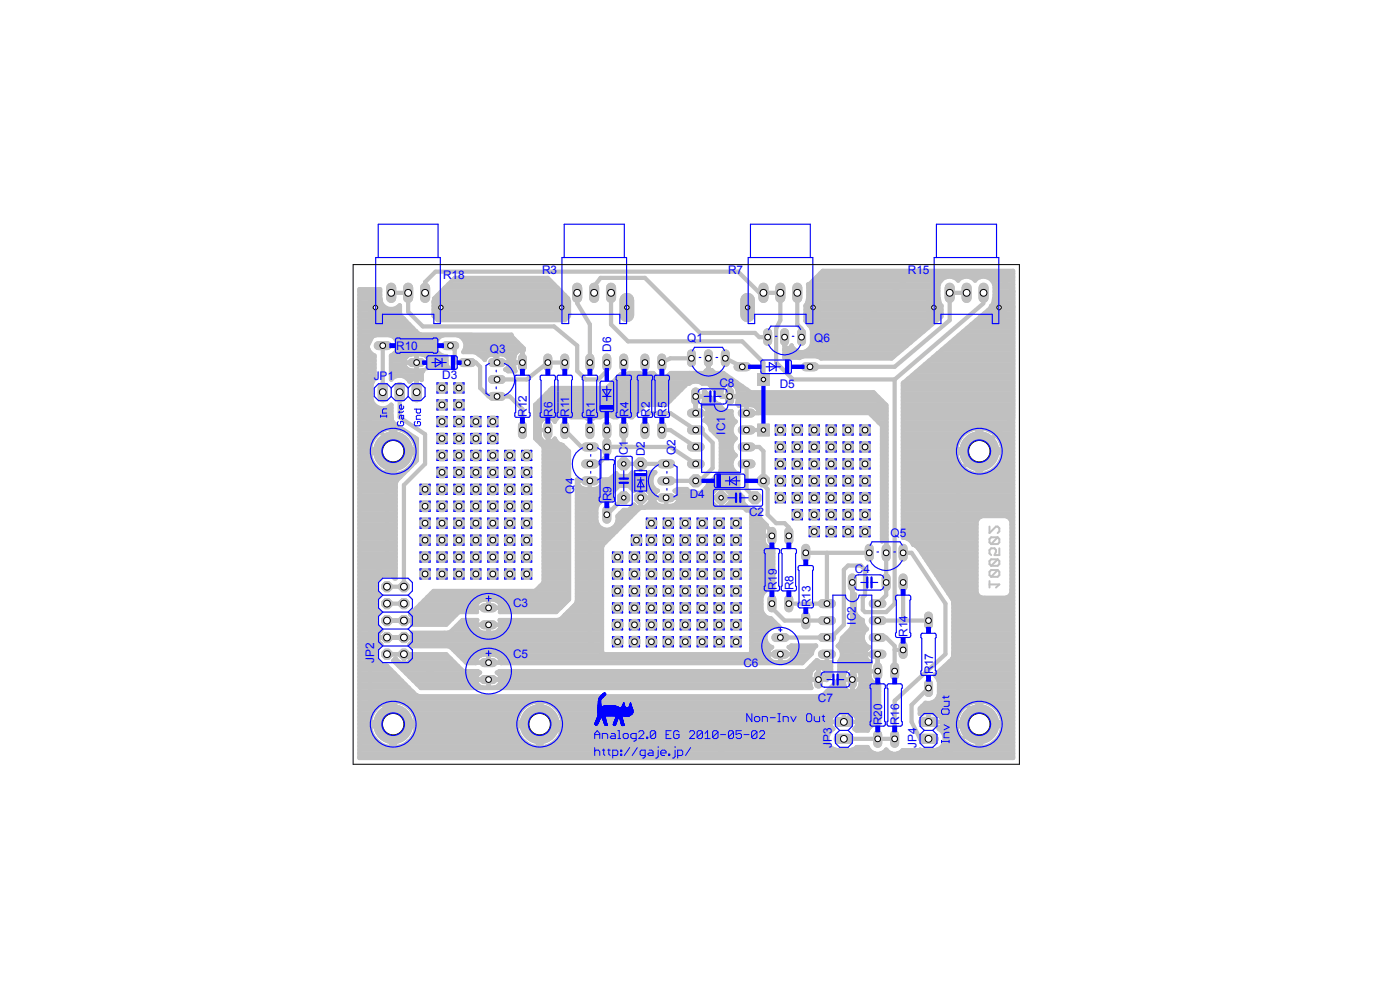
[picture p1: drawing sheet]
<svg xmlns="http://www.w3.org/2000/svg" width="210mm" height="148mm" viewBox="0 0 210 148" stroke-linecap="round" stroke-linejoin="round" font-family="sans-serif">
<defs><g id="words">
<g font-size="1.8" fill="#00f">
<text x="66.5" y="41.9">R18</text>
<text x="81.3" y="41.2">R3</text>
<text x="109.2" y="41.2">R7</text>
<text x="136.2" y="41.2">R15</text>
<text x="59.4" y="52.5">R10</text>
<text x="73.5" y="53">Q3</text>
<text x="91.7" y="52.7" transform="rotate(-90 91.7 52.7)">D6</text>
<text x="103.1" y="51.3">Q1</text>
<text x="122.1" y="51.3">Q6</text>
<text x="56.1" y="56.9">JP1</text>
<text x="66.3" y="56.9">D3</text>
<text x="107.9" y="58">C8</text>
<text x="117" y="58.2">D5</text>
<text x="79" y="62.5" transform="rotate(-90 79 62.5)">R12</text>
<text x="82.9" y="62.5" transform="rotate(-90 82.9 62.5)">R6</text>
<text x="85.4" y="62.5" transform="rotate(-90 85.4 62.5)">R11</text>
<text x="89.2" y="62.5" transform="rotate(-90 89.2 62.5)">R1</text>
<text x="94.3" y="62.5" transform="rotate(-90 94.3 62.5)">R4</text>
<text x="97.5" y="62.5" transform="rotate(-90 97.5 62.5)">R2</text>
<text x="100" y="62.5" transform="rotate(-90 100 62.5)">R5</text>
<text x="108.8" y="65.2" transform="rotate(-90 108.8 65.2)">IC1</text>
<text x="94.2" y="68.2" transform="rotate(-90 94.2 68.2)">C1</text>
<text x="96.7" y="68.4" transform="rotate(-90 96.7 68.4)">D2</text>
<text x="101.3" y="68.3" transform="rotate(-90 101.3 68.3)">Q2</text>
<text x="86.1" y="74" transform="rotate(-90 86.1 74)">Q4</text>
<text x="91.7" y="75.1" transform="rotate(-90 91.7 75.1)">R9</text>
<text x="103.5" y="74.6">D4</text>
<text x="112.4" y="77.4">C2</text>
<text x="133.6" y="80.5">Q5</text>
<text x="116.5" y="88.5" transform="rotate(-90 116.5 88.5)">R19</text>
<text x="119" y="88.5" transform="rotate(-90 119 88.5)">R8</text>
<text x="128.2" y="85.9">C4</text>
<text x="77" y="91">C3</text>
<text x="121.6" y="91" transform="rotate(-90 121.6 91)">R13</text>
<text x="128.4" y="93.7" transform="rotate(-90 128.4 93.7)">IC2</text>
<text x="136.1" y="95.5" transform="rotate(-90 136.1 95.5)">R14</text>
<text x="56.1" y="99.4" transform="rotate(-90 56.1 99.4)">JP2</text>
<text x="77" y="98.6">C5</text>
<text x="111.5" y="100">C6</text>
<text x="140" y="101.1" transform="rotate(-90 140 101.1)">R17</text>
<text x="122.7" y="105.2">C7</text>
<text x="124.8" y="112.1" transform="rotate(-90 124.8 112.1)">JP3</text>
<text x="132.3" y="108.8" transform="rotate(-90 132.3 108.8)">R20</text>
<text x="134.9" y="108.8" transform="rotate(-90 134.9 108.8)">R16</text>
<text x="137.5" y="112.1" transform="rotate(-90 137.5 112.1)">JP4</text>
</g>
</g></defs>
<g fill="none" stroke="#c0c0c0" stroke-width=".3">
<path d="M148.4 79v.9l1-.9h.3l.2 .2v.5l-.2 .2M148.4 87.6h1.5l-.5 .5M148.4 87.1v1M149.7 80.6h-1l-.3 .2v.5l.3 .3M149.7 83.9h-1l-.3 .2v.5l.3 .2M149.7 85.5h-1l-.3 .2v.5l.3 .3M149.7 85.5l.2 .2v.5l-.2 .3h-1M149.7 80.6l.2 .2v.5l-.2 .3h-1M149.7 83.9l.2 .2v.5l-.2 .2h-1M149.7 85.5l-1 1M149.7 83.9l-1 .9M149.7 80.6l-1 1"/>
<path d="M149.9 82.2v1h-.7l.2-.7-.2-.3h-.5l-.3 .3v.5l.3 .2"/>
</g>
<g fill="none" stroke="#c0c0c0" stroke-width=".63">
<path d="M53.9 50.3h2.5M53.9 52.4h1.4M53.9 59.5h1.8M53.9 59h1.8M53.9 58.4h1.8M53.9 57.9h1.8M53.9 57.3h2M53.9 56.8h2.3M53.9 56.3h2.3M53.9 55.7h2.3M53.9 55.2h2.3M53.9 54.6h2.3"/>
<path d="M53.9 54.1h2.3M53.9 53.5h2.3M53.9 53h1.8M53.9 51.9h1.3M53.9 51.4h1.4M53.9 50.8h1.7M53.9 49.7h8.6M53.9 49.2h8M53.9 48.6h7.5M53.9 48.1h6.9M53.9 47.5h6.4M53.9 47h6.1"/>
<path d="M53.9 46.5h6.1M53.9 45.9h3.6M53.9 45.3h3.3M53.9 44.8h3.1M53.9 44.2h3.1M53.9 43.7h3.1M56 50.2l-1.1 2.3v10.1l4.1 4.1v1l-1 2.5v14l-2.5 2.5v19h2.5l1 2.9 2.9-.3h16.5l2.5 .3 2.5 .9h24.1M56 50.2h14.7l3.9 3.5M56.3 46.1l-.3 .2v3.9M57.4 51.8v7M58.4 50.3h8.2M58.6 56.8h.2"/>
<path d="M58.6 56.3h4.7M58.6 55.7h4.8M58.6 55.2h2.3M58.6 54.6h2M58.6 54.1h2M58.6 53.5h2.3M58.7 43.9h2.5v2.8l2.2 2.2h19.7l3.5 2.9v3.8l1.2 1.3h2l1.2-1.3v-1.2M59.1 53h6.7M59.3 50.8h6.4M59.5 52.4h6M59.6 51.4h5.8M59.7 51.9h5.6"/>
<path d="M59.8 45.9h.2M60 58.2v4.4l3.8 2.5v4.5l-3.2 3.1v15.3h-2.6M60 47v-1.2a2.03 2.03 0 0 1-2.2 .3l-.5-.5-.3-.6v-1.6h-3.1v70.3h98.1v-73.1h-28.6l-1.9 2h-.3v2.4l-.4 .8v2.3l.8 .9 .2 .6v1.9a1.59 1.59 0 0 1-1.4 1.3 1.59 1.59 0 0 1-1.7-1l-.4 .4-.5 .2M60 47l.2 .4 .3 .4M60.5 47.8h.1M60.5 47.8l1.9 1.9M60.6 54.4h3.8M60.6 54.1v.5M60.6 54.1l.3-.5 .5-.4 1.9-.1a1.2 1.2 0 0 1 1.1 1M60.6 54.6l.5 .7 .5 .3 2-.1-.3 .5v1a1.22 1.22 0 0 0-1.9 .2 1.63 1.63 0 0 0-2.7-.3l-.1-3.6a1.58 1.58 0 0 0 1.1-1.6 1.58 1.58 0 0 0-1.3-1.4h-2a1.58 1.58 0 0 0-1.3 1.4 1.58 1.58 0 0 0 1.1 1.6v3.6l-.2 .2-.3 .6v2.2a1.71 1.71 0 0 0 1.3 1.3 1.71 1.71 0 0 0 1.7-.5v2.1l.2 .5 3.6 2.5v3.3l-3 3M61.1 56.8h.9M62.4 49.7h.1"/>
<path d="M62.4 49.7l.3 .3 .5 .2h13.5l.1 .3 1.8 1.7v.3a1.19 1.19 0 0 0-1.5 1.1v1.5l.2 .6h-1.1l-.4-.3 .5-.4 .1-.4M62.5 50.2v8.6M62.5 58.4h.1M62.5 57.9h.1M62.5 57.3h.1M62.5 56.8h.1M62.5 55.2h.1M62.5 54.6h.1M62.5 54.1h.1M62.5 53.5h.1M63 56.8h.3M63.8 43.9v-1.6l1.5-1.6h45.4l3.2 3.2h3.2v4.1l-.7 1.3v5.1l2.6 2.5h15.2"/>
<path d="M64.1 55.2h.1M64.1 53.5h2.9M64.4 54.1v.5M64.4 54.6h2.6M64.4 54.1h2.6M65 47h20.4M65 46.5h20.4M65 45.9h20.4M65 45.3h20.4M65.1 44.8h20.1M65.2 47.5h20M65.6 44.2h19.2"/>
<path d="M66.1 43.7h18.1M66.1 46.1h18.2M66.7 43.1h17M67.2 42.6h15.9M67.6 51.8l.6 .7v1.9h3.2l.6 .6v3.2l1.3 1.2h3.2l1.9 2v3.1M67.8 42.1h14.8M68.2 41.7h14l3 3.1 .2 .4v2.2l-.7 .6h-19l-.7-.6 .1-2.6zM68.5 50.3a1.55 1.55 0 0 1 1 2.5h1.6l1 .5 .6 .7a1.15 1.15 0 0 1 1.1-.9h1.5a1.21 1.21 0 0 1 1.1 1.5M69.4 50.8h7.7M69.7 52.4h8.9M69.7 51.4h8M69.8 51.9h8.4"/>
<path d="M71.6 53h5.8M72.3 53.5h.7M74.6 54.4h3.8M74.6 53.1v1.3M74.6 54.1h.1M74.6 53.5h.1M76.1 53.5h1M76.1 55.2h1M76.4 54.6h.7M76.4 54.1h.7M76.7 50.3h-10.1a1.58 1.58 0 0 0-1.3 1.7 1.58 1.58 0 0 0 1.7 1.4v1.2l.3 .5h-3.1l-.2 .1 .4-.6M78.4 52.5v1.9"/>
<path d="M78.4 54.1h.1M78.4 53.5h.1M78.4 53h.1M81.4 59.5h19.7M82 59h19.6M82.5 58.4h19.7M84.7 54.4h-2.5l-3.2 2.5h-4.4M86.6 43.9v1.6l1.9 3.2v5.7M88.5 59.4v5.1M89.1 43.9v-1l1-1.2h6.6l8.3 8.2h8.2l.7 .7h1.3M91.3 57.9h11.4M91.7 43.9v4.8l2.5 2.5h17.1l3.2 3.2v2.5"/>
<path d="M91.9 57.3h11.8M92.4 56.8h17.3M92.9 56.3h5.4M93.1 56.1l-2.1 2.1h-8.2l-2.5 2.5v5.1l1.2 1.2v20.3l-1.2 1.3h-15.3l-3.5 3.5 .4 .4v1.1l-.1 .1h5.1l1.9-1.9h2.8a1.23 1.23 0 0 1 .9-1.9h1.5a1.23 1.23 0 0 1 1 1.9h8.4l2-1.9v-22.2l-1-1M93.1 56.1v.1M93.6 55.9h.1M93.6 54.4v5M94.4 55.9l-.7 .3-.6-.1M94.4 55.9h1.6a1.17 1.17 0 0 0 1.5 0M94.4 55.9v.1M96.7 54.4v5M96.7 55.9h.1"/>
<path d="M97.5 55.9l.1 .1M100.3 56.3h8.6M103.7 53.7h-3.2l-1.2 .7M104.1 55.9v.1M104.1 57.2l-.6 .2-.1 .1h-.3l-3.2 3.2h-3.2l-1.9 1.9h-.2a1.68 1.68 0 0 0-2 0h-.6a1.68 1.68 0 0 0-2 0h-.9l-.1 .1-.4-.1-.6 .1-.2-.1h-2.1a1.59 1.59 0 0 0-2.5 .7l-.4-.5M104.4 59.5h.1M104.7 57.2l.6 .3h1M105 57.3h5.5M105.6 59.4h-1.2v2.6h1.9l-.1 .2M105.6 59.5h1M105.6 59h.4M105.8 55.7h1.2"/>
<path d="M106.3 57.5l-.3-.3h-3.2l-2.3 2.2h-16.4l-1.9 .7v6.3M106.3 57.5l1.9 1.9h22.8l1.9 2v27.8l-1.2 1.3M106.3 53.7v3.8M106.3 55.2h.1M106.3 55h.1M106.6 57.9h2M106.7 55.5l-.8 .1-.3 .3h-5a1.58 1.58 0 0 1-2.6 0h-.5M106.7 55.5l.5 .4h1.3M106.7 55.5l1.9 2.3M106.7 55.5l-.1 .1 1.7 2.9M107.2 58.4h1.1M107.7 59h.5"/>
<path d="M108.3 58.5l-.1 .9M108.5 55.9l4.1 2.9h18.4l2 2v20.2h-.4l-.3 .2v-17.4l-1.9-1.9h-18.4M108.6 57.8l-.3 .7M108.6 57.8a1.23 1.23 0 0 1 1.3-.2 1.23 1.23 0 0 1 .8 1.1l-.1 1.8M108.8 53.7l2.5 1.3M109.4 59h.1M109.4 58.4h.1M109.4 57.9h.1M109.4 57.5v2M110.3 57.9h1M110.6 58.4h1.5M110.7 59.5h21"/>
<path d="M110.7 59h20.5M112 59.4v2.6M117.6 53.5h2.7M117.6 53h17.1M117.7 51.9h.1M117.7 51.4h.1M117.7 50.8h.1M117.7 50.6v1.8M118.7 51.9h.1M119.2 52.4h-1.6v1.2l2.3 .1 .6-.3h2l.6 .2 .1 .2h10.5l7.5-6.3v-1.7l-.2-.2-.2-.6v-2.2a1.69 1.69 0 0 1 1.2-1.3 1.69 1.69 0 0 1 1.7 .6 1.6 1.6 0 0 1 2.6 0 1.66 1.66 0 0 1 1.7-.6 1.66 1.66 0 0 1 1.2 1.3v2.2l-.7 1.2-13.1 11.3v23.2h.4l.6 .2 .4 .4M119.6 43.9v4.8l.6 .6v1.3M120.8 48.1h19.7"/>
<path d="M120.8 47.5h20.3M120.8 47h20.4M120.8 46.5h20.4M120.8 45.9h20.4M121.1 45.3h19.8M121.2 52.4h14.1M121.2 44.8h19.6M121.2 44.2h19.6M121.2 43.7h19.6M121.2 43.1h19.6M121.3 48.6h18.5M121.3 42.6h19.5"/>
<path d="M121.6 49.2h17.6M121.7 51.9h14.3M121.8 50.3h16.1M121.8 51.4h14.8M121.8 50.8h15.4M121.8 49.7h16.8M121.9 42.1h19.3M122 46.1l.8 .3M122.5 41.5h19.5M122.7 53.5h11.3M122.8 46.1v7M123 41h29"/>
<path d="M134.2 56.9v33.6l-1.3 1.3h-3.1l-.4-.4v-1.9l.4-.3v-3.8l-.7-.6h-1.9l-.6 .6v8.3l-1.9 1.9M135.4 59.5h16.6M135.4 59h16.6M135.4 58.4h16.6M135.4 57.9h16.6M135.5 57.3h16.5M136.2 56.8h15.8M136.8 56.3h15.2M137.5 55.7h14.5M138.1 55.2h13.9M138.7 54.6h13.3M139.4 54.1h12.6"/>
<path d="M139.9 41v5.1h.2M140 53.5h12M140.6 53h11.4M141.3 52.4h10.7M141.9 51.9h10.1M142.5 51.4h9.5M142.9 41.5h1.7M143.2 50.8h8.8M143.8 50.3h8.2M144.4 49.7h7.6M145 43.9h-2.5v4.1l-8.3 7h-12.7M145.1 49.2h6.9"/>
<path d="M145.4 41.5h1.7M145.7 48.6h6.3M146.3 48.1h5.7M147 47.5h5M147.5 45.5l-13.3 11.4M147.6 47h4.4M148 41.5h4M148.3 46.5h3.7M148.7 45.9h3.3M148.8 42.1h3.2M149.1 45.3h2.9M149.1 42.6h2.9"/>
<path d="M149.2 44.8h2.8M149.2 44.2h2.8M149.2 43.7h2.8M149.2 43.1h2.8M149.9 46.1h2.1M152 43.6l-2.6-2.6h-12.7l-12 12.1h-5.7l-1.3-1.3M53.9 75.9h5.5M53.9 60.6h2.2M53.9 79.7h5.5M53.9 79.2h5.5M53.9 78.6h5.5M53.9 78.1h5.5"/>
<path d="M53.9 77.5h5.5M53.9 77h5.5M53.9 76.4h5.5M53.9 75.3h5.5M53.9 74.8h5.5M53.9 74.3h5.5M53.9 73.7h5.5M53.9 73.2h5.5M53.9 72.6h5.5M53.9 72.1h5.6M53.9 71.5h6.2M53.9 71h4"/>
<path d="M53.9 70.5h3M53.9 69.9h2.4M53.9 69.4h2M53.9 68.8h1.8M53.9 68.2h1.7M53.9 67.7h4.7M53.9 67.1h1.6M53.9 66.6h1.7M53.9 66h2M53.9 65.5h2.3M53.9 65h2.8M53.9 64.4h3.8"/>
<path d="M53.9 63.9h5.8M53.9 63.3h5.1M53.9 62.8h4.8M53.9 62.2h4.8M53.9 61.7h4.8M53.9 61.2h3M53.9 60.1h1.9M55.5 67.1v.3h6.9v-.3M55.5 67.1a3.5 3.5 0 0 1 3.1-2.9v6.9a3.4 3.4 0 0 1-3.1-3.1h6.9a3.4 3.4 0 0 1-1.3 2.5M57.9 61.2h.8M58.6 71h.7M58.6 70.5h.7"/>
<path d="M58.6 69.9h.7M58.6 69.4h.7M58.6 68.8h.7M58.6 68.2h.7M58.6 67.1h.7M58.6 66.6h.7M58.6 66h.7M58.6 65.5h.7M58.6 65h.7M58.6 64.4h.7M59.3 67.7h3.2M59.5 72.1l-.1 .4v14.2h-.2l-.5-.4h-1.3l-1 1v1.4l.5 .5-.5 .6v1.4l.5 .6-.5 .5v1.4l.8 .9-.5 .4v1.1l.5 .5"/>
<path d="M60 71h.6M60.2 64.4h.3M61.1 70.5h.1M61.2 65h.1M61.6 69.9h.1M61.7 65.5h.5M62 69.4h.3M62.1 66h.4M62.2 68.8h.3M62.3 66.6h.2M62.4 67.1a3.5 3.5 0 0 0-3.1-2.9v6.9l.5-.1 1.3-.5M62.4 68.2h.1"/>
<path d="M62.4 67.1h.1M80.3 65.5h.7M80.3 65h.6M80.3 64.4h.6M80.3 63.9h.6M80.3 63.3h.7M80.3 62.8h1.2M80.3 62.2h14.9M80.3 61.7h15.4M80.3 61.2h16M80.3 60.6h19.7M80.6 66h.7"/>
<path d="M80.9 60.1h19.6M80.9 64.5h1.3M81.1 66.6h3M81.5 75.9h3.9M81.5 79.7h3.9M81.5 79.2h3.9M81.5 78.6h3.9M81.5 78.1h3.9M81.5 77.5h3.9M81.5 77h3.9M81.5 76.4h3.9M81.5 75.3h3.9"/>
<path d="M81.5 74.8h3.9M81.5 74.3h3.9M81.5 73.7h3.9M81.5 73.2h3.9M81.5 72.6h3.9M81.5 72.1h3.9M81.5 71.5h3.9M81.5 71h3.9M81.5 70.5h3.9M81.5 69.9h3.9M81.5 69.4h3.9M81.5 68.8h3.9"/>
<path d="M81.5 68.2h3.9M81.5 67.7h3.9M81.5 67.1h3.3M82.2 66h.1M82.2 65.5h.1M82.2 65h.1M82.2 64.4h.1M82.2 63.9h.1M82.2 63.3h.1M82.2 62.8h.1M82.2 65.8l3.2 3.1M82.8 62.8h.7"/>
<path d="M82.8 62.8a1.26 1.26 0 0 0-1.9 .8v1.9a1.24 1.24 0 0 0 1.1 .9 1.24 1.24 0 0 0 1.2-.6l.2 .2M83 66h.4M83.4 66l.4 .5 .6 .2M84.4 66.7h.1M84.7 64.5l2.5 2.5h1.3M86.5 75.9h3.1M86.5 79.7h6M86.5 79.2h3.6M86.5 78.6h3.2M86.5 78.1h3M86.5 77.5h3M86.5 77h3"/>
<path d="M86.5 76.4h3M86.5 75.3h3.5M86.5 74.8h5.2M86.5 74.3h5.3M86.5 73.7h5.5M86.5 73.2h.7M86.5 72.6h.2M86.5 72.1h.1M86.6 72.1h8.2l1.3 1.3M87.2 73.2a1.15 1.15 0 0 1-.5-1.3h-.2v18.2l-.1 .5-2.3 2.2M87.2 73.2l.6 .1h1.4l.6-.1M88.5 72.1v24.1l1.9 1.9h28.5"/>
<path d="M88.5 73.2h.1M88.5 72.6h.1M88.5 62.8h.1M88.5 63.2v.1M89.7 75.6a1.46 1.46 0 0 1 1.8-.6l.3-.3v-.8l1-1h1.5l.8 .7 .4-.4h1.2l.9 .8v1.2l-.9 .9h-1.2l-.4-.4-.8 .8h-.8l-.9 .9a1.64 1.64 0 0 1-1.1 2 1.64 1.64 0 0 1-2-1.2v-2zM89.8 73.2h2.7M90.3 72.6h7.5M90.4 72.1h7.3M91 67h9.5l3.9 2.6M91 64.5v3.8l-1.2 1.3h-1.3M91.8 71.5h6M92 79.2h1"/>
<path d="M92.4 71h.1M92.4 71l-.8 .7-.4 .2h-.9a1.15 1.15 0 0 1-.5 1.3M92.4 71l.4 .4h1.5l.5-.6 .6 .6h1.5l.6-.6h.8a1.59 1.59 0 0 0 .4 2.8l-.2 .1M92.4 78.6h1.1M92.6 78.1h1.5M92.6 77.5h2M93 77h2.2M93.6 64.5v2.5M93.6 69.6h6.3M93.6 74.6l-2.6 2.6M94.3 76.4h1.4M94.6 73.2h3.5"/>
<path d="M94.7 71h.3M94.9 75.9h.4M95.8 76.3l.4-.2h15.7l.4 .2 .2 .3 .2 .4v20.7l-.4 .6-.4 .2h-20.7l-.4-.2-.3-.3-.2-.3v-15.7l.2-.3zM96.1 73.2v2.9M96.1 74.6h14l1.9 1.9h.6l3.2 3.2M96.1 75.9h.1M96.1 75.3h.1M96.1 74.8h.1M96.1 74.3h.1M96.1 73.7h.1M96.7 64.5v-1.9l.7-.7h3.1l3.9 2.6h.6l1.9 1.9v3.8l-1.9 1.9h-5.1M96.9 75.9h10.5"/>
<path d="M97.2 73.7h1.3M97.2 71h1M97.5 75.3h.8M97.6 74.8h.4M97.6 74.3h.5M98.5 73.7a1.24 1.24 0 0 0-.4 1.3 1.24 1.24 0 0 0 1.1 .9M99.3 64.5h1.2l3.9 2.5M99.9 74.6v1.3M99.9 75.3h.1M99.9 74.8h.1M101.4 73.7h2M101.6 75.3h5.2"/>
<path d="M101.7 74.3h5M101.8 74.8h4.9M104.4 60.6h.1M104.4 61.7h.1M104.4 61.2h.1M104.4 60.1h.1M105.3 73.7h1.8M105.5 60.6h2.4M105.6 60.1h1.5M105.6 61.9l2.6 3.2v11M105.9 73.2h4.8M105.9 62.8h4"/>
<path d="M106 61.2l.2 .5M106 61.2l-.6-.4 .2-.6v-1.5h.2l1.7 1.8 .4 .1a1.81 1.81 0 0 0 1.8 1v.7l.3 .6 .4 .3a1.55 1.55 0 0 0 0 2.6 1.55 1.55 0 0 0 0 2.5l-.4 .4-.3 .6v.6M106 61.2h2.3M106.1 63.3h4.1M106.2 61.7l.1 .2h-1.9M106.2 62.2l-.2 .5-.4 .3a1.42 1.42 0 0 1 1 1.4l1.4 1.3 .1 .5v4.3M106.2 72.6h4.5M106.2 62.2h3.5M106.2 61.7h3.5M106.5 63.9h3.4M106.6 64.4h3.1M106.8 72.1h3.9"/>
<path d="M107.2 65h2.6M107.3 71.5h3.4M107.6 71.3l-1.4 1.4v.2l-1.1 1h-1.5l-.6-.6h-1.4l-.4 .3a1.22 1.22 0 0 1 .6 1.3 1.22 1.22 0 0 1-1.1 1M107.6 71.3h.1M107.7 65.5h2.4M107.9 71h2.7M108.1 66h2M108.1 70.5l-.1 .4-.4 .4M108.1 70.5h1.9M108.1 69.9h1.6M108.1 69.4h1.6M108.1 68.8h1.8"/>
<path d="M108.1 68.2h2.2M108.1 67.7h1.8M108.1 67.1h1.6M108.1 66.6h1.7M108.2 75.9h.1M108.2 75.3h.1M108.2 74.8h.1M108.2 74.3h.1M108.2 73.7h.1M109 75.9h2.9M109.3 73.7h1.5M109.5 75.3h2"/>
<path d="M109.6 74.8h1.9M109.6 74.3h1.5M109.7 69.9l.3 .6M110 70.5l.4 .4 .3 .1v2.6l.3 .4 .5 .6v.8l1 1.1h1.4v.9l.2 .5 .9 .8-.3 .3-.1 .6v1.7a1.24 1.24 0 0 0 1.4 .9v6.1a1.59 1.59 0 0 0-1.8 1.2v2a1.45 1.45 0 0 0 1.5 1.2l1.2 1.3a1.62 1.62 0 0 0-2 1 1.62 1.62 0 0 0 .9 2 1.21 1.21 0 0 0-.4 1.8M110.6 60.5l.2 .3M110.6 60.5v.1M110.6 60.6h22.2M110.7 60.1h21.6M110.8 60.8h.2h1.9l.7 .4 .2 .5M110.8 60.8l.1 .1M112 67h1.9l.6 .7v5l.7 .7v3.8l1.2 1.3h1.3l.6 .6v1.3M112 64.5h2.5"/>
<path d="M112 69.6v3.8l1.2 1.2M112 61.7h.1M112 61.2h.1M112.4 76.4h.1M112.7 79.7h1.9M112.7 79.2h2M112.7 78.6h2.2M112.7 78.1h1.6M112.7 77.5h1.3M112.7 77h1.2M113.5 61.2h19.5M113.8 61.7h19.2"/>
<path d="M113.8 61.7v.2M115.8 79.6v2.6M130.7 62.2h2.3M131.2 62.8h1.8M131.7 63.3h1.3M132.3 75.9h.7M132.3 79.7h.7M132.3 79.2h.7M132.3 78.6h.7M132.3 78.1h.7M132.3 77.5h.7M132.3 77h.7"/>
<path d="M132.3 76.4h.7M132.3 75.3h.7M132.3 74.8h.7M132.3 74.3h.7M132.3 73.7h.7M132.3 73.2h.7M132.3 72.6h.7M132.3 72.1h.7M132.3 71.5h.7M132.3 71h.7M132.3 70.5h.7M132.3 69.9h.7"/>
<path d="M132.3 69.4h.7M132.3 68.8h.7M132.3 68.2h.7M132.3 67.7h.7M132.3 67.1h.7M132.3 66.6h.7M132.3 66h.7M132.3 65.5h.7M132.3 65h.7M132.3 64.4h.7M132.3 63.9h.7M135.4 75.9h16.6"/>
<path d="M135.4 60.6h16.6M135.4 79.7h11.1M135.4 79.2h11.1M135.4 78.6h11.1M135.4 78.1h11.2M135.4 77.5h11.7M135.4 77h16.6M135.4 76.4h16.6M135.4 75.3h16.6M135.4 74.8h16.6M135.4 74.3h16.6M135.4 73.7h16.6"/>
<path d="M135.4 73.2h16.6M135.4 72.6h16.6M135.4 72.1h16.6M135.4 71.5h16.6M135.4 71h10.4M135.4 70.5h9.4M135.4 69.9h8.8M135.4 69.4h8.5M135.4 68.8h8.2M135.4 68.2h8.1M135.4 67.7h11.2M135.4 67.1h8.1"/>
<path d="M135.4 66.6h8.2M135.4 66h8.4M135.4 65.5h8.7M135.4 65h9.3M135.4 64.4h10.2M135.4 63.9h16.6M135.4 63.3h16.6M135.4 62.8h16.6M135.4 62.2h16.6M135.4 61.7h16.6M135.4 61.2h16.6M135.4 60.1h16.6"/>
<path d="M143.5 67.1l-.1 .3h7l-.1-.3M143.5 67.1a3.5 3.5 0 0 1 3.1-2.9v6.9a3.5 3.5 0 0 1-3.2-3.1h7a3.5 3.5 0 0 1-3.2 3.1v-6.9a3.5 3.5 0 0 1 3.1 2.9M146.6 71h.6M146.6 70.5h.6M146.6 69.9h.6M146.6 69.4h.6M146.6 68.8h.6M146.6 68.2h.6M146.6 67.1h.6M146.6 66.6h.6M146.6 66h.6M146.6 65.5h.6"/>
<path d="M146.6 65h.6M146.6 64.4h.6M146.6 77.9l.3-.3 .4-.2h3.6l.4 .2 .3 .3 .1 .3v10.6l-.1 .4-.3 .3-.4 .1h-3.6l-.4-.1-.3-.3-.1-.4v-10.6zM147.2 67.7h4.8M148 71h4M148.2 64.4h3.8M149 70.5h3M149.1 65h2.9M149.6 69.9h2.4M149.7 65.5h2.3M149.9 69.4h2.1M150 66h2"/>
<path d="M150.2 68.8h1.8M150.2 66.6h1.8M150.3 68.2h1.7M150.3 67.1h1.7M151.2 77.5h.8M151.6 78.1h.4M151.7 79.7h.3M151.7 79.2h.3M151.7 78.6h.3M152 62.6l-8.3 8.2v33.6l3.2 3.3v1.2M53.9 99.3h3M53.9 87.3h2.5"/>
<path d="M53.9 99.9h4.2M53.9 98.8h2.5M53.9 98.3h2.5M53.9 97.7h2.5M53.9 97.2h2.8M53.9 96.6h3.3M53.9 96.1h2.8M53.9 95.5h2.8M53.9 95h2.9M53.9 94.4h3.2M53.9 93.9h2.6M53.9 93.4h2.5"/>
<path d="M53.9 92.8h2.5M53.9 92.3h2.6M53.9 91.7h3M53.9 91.2h2.5M53.9 90.6h2.5M53.9 90h2.5M53.9 89.5h2.8M53.9 89h2.8M53.9 88.4h2.5M53.9 87.9h2.5M53.9 86.8h3M53.9 86.2h5.5"/>
<path d="M53.9 85.7h5.5M53.9 85.1h5.5M53.9 84.6h5.5M53.9 84.1h5.5M53.9 83.5h5.5M53.9 83h5.5M53.9 82.4h5.5M53.9 81.9h5.5M53.9 81.3h5.5M53.9 80.8h5.5M53.9 80.2h5.5M55.5 95.6h33"/>
<path d="M57.2 96.6l-.8 .8v1.4l1 1h.6l4.1 4.1 .4 .3 .4 .2h60.1l.4-.2 2.3-2.2 .2-.5M58 90.5h2.6M58 95.6h.1M58 98.1h8.9l2.6 2.5h2.2l.3 .2a1.22 1.22 0 0 0-.6 1.4 1.22 1.22 0 0 0 1.1 .9M59.2 98.8h.2M59.3 99.3h.7M59.8 99.9h8.9M60.6 93.1h.1M60.6 95.6h.1M60.6 99.4v-1.3l5.7 3.8h57.7M60.6 99.3h.1M60.6 98.8h.1"/>
<path d="M60.6 98.3h.1M61.2 99.3h7M61.4 96.6l.3 .3h5.5l.4 .2 2.4 2.3h1.4l.2-.7 .2-.3 .5-.2h1.9a1.2 1.2 0 0 1 .9 1.2h45.3l1.4-1.4 .3-.8 .3-.3v-.1h-3.7l-.4 .2a1.21 1.21 0 0 1 .4 1.8M61.4 96.6h28.9M61.6 92.3h6.8M61.8 98.8h5.8M61.9 95h28.4M61.9 98.1v.5l-.8 .8h-1.1l-.7-.7-.3 .4 4.1 4.1h58.6l-.2-.5 .1-1.7M61.9 98.3h5.2M61.9 96.1h28.4M61.9 95.5h28.4M61.9 93.4h5.4"/>
<path d="M61.9 92.8h5.9M61.9 91.7h9.7M62.5 91.2h21.6M63 90.6h8.5M63.6 90h8.5M64.1 89.5h21.3M64.7 89h20.7M67.7 97.2h22.6M67.9 94.4h3.7M68.2 97.7h22.1M68.5 93.9h2.9M68.8 98.3h3.4"/>
<path d="M68.8 91.2l-1.9 1.9h-8.9M69 93.4h2.4M69.3 98.8h2.3M69.9 99.3h1.5M71.4 99.4h3.7M71.4 93.7h3.7M73.3 89.9v1.3M73.3 93.7v5.7M73.3 99.3h.1M73.3 98.8h.1M73.3 98.3h.1M73.3 94.4h.1"/>
<path d="M73.3 93.9h.1M73.3 90.6h.1M73.3 90h.1M74.4 98.3h16.2M74.5 90h10.6M74.9 94.4h15.4M75 98.8h40.4M75 91.7h8.5M75 90.6h9.6M75.1 93.4h15.2M75.1 99.3h45.3M75.1 93.9h15.2"/>
<path d="M80.4 88.4h5M81 87.9h4.4M81.5 87.3h3.9M81.5 86.8h3.9M81.5 86.2h3.9M81.5 85.7h3.9M81.5 85.1h3.9M81.5 84.6h3.9M81.5 84.1h3.9M81.5 83.5h3.9M81.5 83h3.9M81.5 82.4h3.9"/>
<path d="M81.5 81.9h3.9M81.5 81.3h3.9M81.5 80.8h3.9M81.5 80.2h3.9M84.1 92.8l-.4 .2h-8.8a1.27 1.27 0 0 1-.7 1.9h-1.9a1.23 1.23 0 0 1-.7-1.9h-2.2l-1.8 1.7-.4 .2h-5.4l.1 .1v1.1l-.5 .5M84.1 92.8h6.2M84.7 92.3h5.6M84.8 92.2h.1M85.2 91.7h5.1M85.8 91.2h4.5M86.3 90.6h4M86.5 87.3h3.8"/>
<path d="M86.5 90h3.8M86.5 89.5h3.8M86.5 89h3.8M86.5 88.4h3.8M86.5 87.9h3.8M86.5 86.8h3.8M86.5 86.2h3.8M86.5 85.7h3.8M86.5 85.1h3.8M86.5 84.6h3.8M86.5 84.1h3.8M86.5 83.5h3.8"/>
<path d="M86.5 83h3.8M86.5 82.4h3.8M86.5 81.9h3.9M86.5 81.3h4.3M86.5 80.8h4.9M86.5 80.2h5.4M112.4 98.3h2.8M112.7 87.3h3.3M112.7 97.7h2.5M112.7 97.2h3M112.7 96.6h2.5M112.7 96.1h2.2"/>
<path d="M112.7 95.5h2.1M112.7 95h2.2M112.7 94.4h2.6M112.7 93.9h4.1M112.7 93.4h3.6M112.7 92.8h3M112.7 92.3h1.9M112.7 91.7h1.6M112.7 91.2h1.5M112.7 90.6h1.5M112.7 90h1.5M112.7 89.5h1.5"/>
<path d="M112.7 89h1.7M112.7 88.4h2.4M112.7 87.9h3.3M112.7 86.8h3.3M112.7 86.2h3.3M112.7 85.7h3.3M112.7 85.1h3.3M112.7 84.6h3.3M112.7 84.1h3.3M112.7 83.5h3.3M112.7 83h3.3M112.7 82.4h3.3"/>
<path d="M112.7 81.9h2.2M112.7 81.3h1.9M112.7 80.8h1.9M112.7 80.2h1.9M114.6 80.4h1.2M115.4 98.8l.3 .4 .4 .1M115.8 90.5v.7l1.9 1.9h6.3M115.8 81.9h.1M115.8 81.3h.1M115.8 80.8h.1M115.8 80.2h.1M117.1 95.6h6.9"/>
<path d="M117.1 98.1v1.2M117.1 98.8h.1M117.1 98.3h.1M118.5 97.2h3.6M118.7 98.8l-.3 .4-.4 .1M118.7 98.8h2.3M118.9 97.7h2.9M118.9 98.3h2.6M120.9 82.9h9.5M121.6 99.9h3.1M122.2 99.3h2.5v2l-.7 .7v-1M123.1 99.3l-.6-.3-1.6 1.6h-46l-.4 .2a1.22 1.22 0 0 1 .6 1.4 1.22 1.22 0 0 1-1.1 .9"/>
<path d="M124 82.9v7.6h-5.7M124 98.8h.1M124 98.3h.1M124.1 98.1l-.1 2.5-1.2 1.3M125.9 99.3h4.7M125.9 99.9h4.5M125.9 96.6h3.9M125.9 97.2h4.4M126.1 98.8h3.9M126.2 96.1h3.3M126.2 97.7h3.6M126.3 98.3h3.5"/>
<path d="M126.5 95.5h2.9M127 95h2.5M127.6 94.4h2.3M127.8 93.9h1.8M127.8 93.4h1.6M127.8 92.8h1.2M127.8 92.3h.7M127.8 91.7h.4M127.8 91.2h.4M127.8 90.6h.4M127.8 90h.4M127.8 89.5h.4"/>
<path d="M127.9 89h.1M127.9 88.4h.1M127.9 87.9h.1M127.9 87.3v19.7l-1.3 1.3M128.2 91.7l.1-2.6-.5 .1v4.7l-.2 .5-1.3 1.3-.3 .8-.4 .4a1.5 1.5 0 0 1 .3 2.3v2.3M128.2 91.7a2.19 2.19 0 0 0 1.2 1.3v.4M129.4 93.4l.3 .5 .4 .4a1.53 1.53 0 0 0-.7 1.5 1.53 1.53 0 0 0 1 1.2 1.23 1.23 0 0 0-.4 1.8M129.8 98.1h1.9M130 98.8l.2 .2 .4 .3-.2 .6v1.5a1.19 1.19 0 0 0 1.5 1.1v6a1.56 1.56 0 0 0-1.7 1.1h-1.7l-.4-.3a1.32 1.32 0 0 0 .5-1.4 1.32 1.32 0 0 0-1.2-1l-1.9 .1M131.7 95.6h1.2l1.3 1.3v3.7M131.7 98.1v4.4M131.7 99.3h.1"/>
<path d="M131.7 99.9h.1M131.7 98.8h.1M131.7 98.3h.1M131.7 93.1h7.6M132.3 80.8h.7M132.3 80.2h.7M132.9 81.9h.1M132.9 81.3h.1M132.9 82.3h.1M134.2 97.5h1.3M135.4 80.2h11.1M135.5 82.9h1.2l5.1 7.6v7.6l-7.6 7v5.7h-7.6"/>
<path d="M135.5 87.3v5.8M136.1 80.8h10.4M136.8 81.3l.2 .4M136.8 81.3h9.7M137 81.7l.6 .3 5.4 8v.5v7.9M137 81.7h.1M137.5 81.9h9M137.9 82.4h8.6M138.3 83h8.2M138.6 83.5h7.9M139 84.1h7.5M139.3 84.6h7.2"/>
<path d="M139.7 85.1h6.8M140.1 85.7h6.4M140.4 86.2h6.1M140.8 86.8h5.7M141.1 87.3h5.4M141.5 87.9h5M141.7 99.9h10.3M141.9 88.4h4.6M142.2 89h4.4M142.3 99.3h9.7M142.6 89.5h4.4M142.8 98.8l-2.6 2.4 .4 .4 .2 .6v1.9a1.61 1.61 0 0 1-2 1.3l-.8 .8v.9l.4-.2h1.7a1.3 1.3 0 0 1 1.2 1 1.3 1.3 0 0 1-.5 1.4 1.7 1.7 0 0 1 .9 1.7 1.7 1.7 0 0 1-1.3 1.5h-2.2l-.2-.1"/>
<path d="M142.8 98.8l.1 .1M142.8 98.8h9.2M143 90h9M143 98.4l-.2 .4M143 98.4h.1M143 98.3h9M143 97.7h9M143 97.2h9M143 96.6h9M143 96.1h9M143 95.5h9M143 95h9"/>
<path d="M143 94.4h9M143 93.9h9M143 93.4h9M143 92.8h9M143 92.3h9M143 91.7h9M143 91.2h9M143 90.6h9M151.2 89.5h.8M151.6 89h.4M151.7 87.3h.3M151.7 88.4h.3"/>
<path d="M151.7 87.9h.3M151.7 86.8h.3M151.7 86.2h.3M151.7 85.7h.3M151.7 85.1h.3M151.7 84.6h.3M151.7 84.1h.3M151.7 83.5h.3M151.7 83h.3M151.7 82.4h.3M151.7 81.9h.3M151.7 81.3h.3"/>
<path d="M151.7 80.8h.3M151.7 80.2h.3M53.9 113.5h98.1M53.9 113h77.3M53.9 112.4h71.5M53.9 111.9h3.9M53.9 111.3h2.9M53.9 110.8h2.4M53.9 110.2h2M53.9 109.7h1.8M53.9 109.1h1.6M53.9 108.6h4.7"/>
<path d="M53.9 108h1.6M53.9 107.5h1.8M53.9 107h2M53.9 106.4h2.4M53.9 105.9h2.9M53.9 105.3h3.9M53.9 104.8h78M53.9 104.2h8.6M53.9 103.7h8M53.9 103.1h7.5M53.9 102.6h6.9M53.9 102.1h6.4"/>
<path d="M53.9 101.5h5.8M53.9 101h5.3M53.9 100.4h4.7M55.5 109.1v-.2h6.9v.2M57.8 105.3a3.5 3.5 0 0 0-2.3 3h6.9a3.3 3.3 0 0 0-2.3-3M57.8 105.3l.8-.1v6.9a3.5 3.5 0 0 1-3.1-3M58.6 111.9h.7M58.6 111.3h.7M58.6 110.8h.7M58.6 110.2h.7M58.6 109.7h.7M58.6 109.1h.7"/>
<path d="M58.6 108h.7M58.6 107.5h.7M58.6 107h.7M58.6 106.4h.7M58.6 105.9h.7M58.6 105.3h.7M59.3 108.6h21.4M60.1 105.3l-.8-.1v6.9a3.5 3.5 0 0 0 3.1-3M60.1 105.3h19.7M60.2 111.9h19.6M60.4 100.4h8.8M60.9 101h10.9"/>
<path d="M61.1 105.9h17.7M61.1 111.3h17.7M61.4 101.5h10.1M61.6 106.4h16.6M61.7 110.8h16.5M62 102.1h9.4M62 110.2h15.9M62 107h15.9M62.3 109.7h15.3M62.3 107.5h15.3M62.4 109.1h15.1M62.4 108h15.1"/>
<path d="M62.5 102.6h9.1M63.1 103.1h58.6M73.3 101.9v1.2M73.3 102.6h.1M73.3 102.1h.1M74.7 101h46.9M74.9 102.6h46.6M75.1 101.5h46.4M75.1 102.1h46.4M77.5 109.1v-.2h6.9v.2M77.5 109.1a3.5 3.5 0 0 0 2.3 2.8M79.8 105.3a3.5 3.5 0 0 0-2.3 3h6.9a3.4 3.4 0 0 0-2.3-3"/>
<path d="M79.8 105.3l.9-.1v6.9l-.9-.2M80.7 111.9h.5M80.7 111.3h.5M80.7 110.8h.5M80.7 110.2h.5M80.7 109.7h.5M80.7 109.1h.5M80.7 108h.5M80.7 107.5h.5M80.7 107h.5M80.7 106.4h.5M80.7 105.9h.5"/>
<path d="M80.7 105.3h.5M81.2 108.6h43.3M82.1 105.3l-.9-.1v6.9l.9-.2M82.1 111.9h42.4M82.1 105.3h49.8M83.1 111.3h41.1M83.1 105.9h48.8M83.7 110.8h40.4M83.7 106.4h48.2M84 107h41.5M84 110.2h40.3M84.3 109.7h40.2"/>
<path d="M84.3 107.5h40.4M84.4 109.1a3.5 3.5 0 0 1-2.3 2.8M84.4 109.1h40.4M84.4 108h40.1M107.5 109.5v2.6l1.3 1.2h33M121.1 100.4h.8M121.6 101a1.22 1.22 0 0 1 1.2-1 1.22 1.22 0 0 1 1.2 1M122.8 101.5h.1M122.8 101h.1M122.8 100.4h.1M122.8 100v1.9M123.4 104.2h8.5"/>
<path d="M123.7 100.4h1M124 101h.7M124 103.7h3.3M124 101.5h.4M124.5 103.1h2.2M125.1 102.6h1.5M125.5 107a1.3 1.3 0 0 0-1 1 1.3 1.3 0 0 0 .5 1.3 1.69 1.69 0 0 0-.9 1.8 1.69 1.69 0 0 0 1.4 1.4h2.2l.6-.3 .2-.2h1.7a1.56 1.56 0 0 0 1.2 1.1 1.56 1.56 0 0 0 1.5-.7M125.6 102.1h1M125.9 101.5h.7M125.9 101h.8M125.9 100.4h1.1M126.6 106.9v1.4"/>
<path d="M126.6 108h.1M126.6 107.5h.1M126.6 107h.1M126.6 101.9h2.5M126.7 101a1.22 1.22 0 0 1 1.2-1 1.22 1.22 0 0 1 1.1 1M126.7 101l-.1 1.7a1.23 1.23 0 0 0 1.3 1.1 1.23 1.23 0 0 0 1.2-1.1l-.1-1.7M127.6 107h4.3M127.8 112.4h2.6M127.9 100.6h3.8M127.9 103.7h.1M127.9 103.1h.1M127.9 102.6h.1"/>
<path d="M127.9 102.1h.1M127.9 101.5h.1M127.9 101h.1M127.9 100.4h.1M128.3 109.1h2.1M128.3 103.7h3.6M128.4 107.5h3.5M128.6 108.6h2.6M128.7 108.3h-19.9l-1.3 1.2M128.7 108h3.2M128.7 100.4h1.7M128.9 103.1h3"/>
<path d="M129 101h1.4M129.1 102.6h2.8M129.1 102.1h1.6M129.1 101.5h1.3M131.7 102.1h.1M131.7 101.5h.1M131.7 101h.1M131.7 100.4h.1M132.1 113h1.6M132.9 112.4a1.52 1.52 0 0 0 2.5 .1h2.5l.1-.1M132.9 112.4h.1M134.7 113h17.3"/>
<path d="M138 107h.2M138 106.4h6.2M138 112.4h.1M138.3 105.9h6.4M139.3 106.9v1.4M139.3 103.2l-2.6 2.5v2.6l1.3 2.5h1.3M139.3 108h.1M139.3 107.5h.1M139.3 107h.1M139.8 105.3h5.9M140.3 107h3.6M140.5 112.4h11.5"/>
<path d="M140.5 101.5h11.5M140.5 101h11.5M140.5 104.8h11.5M140.8 102.1h11.2M140.8 104.2h11.2M140.8 103.7h11.2M140.8 103.1h11.2M140.8 102.6h11.2M141 109.1h2.5M141.1 107.5h2.5M141.1 100.4h10.9M141.3 111.9h4.4"/>
<path d="M141.3 109.7h2.3M141.3 108.6h5.3M141.4 108.3h-2.1l1.2 .6 1.3 1.3v3.1M141.4 108h2.1M141.6 111.3h3.1M141.6 110.2h2.3M141.7 110.8h2.5M143.5 109.1l-.1-.2h7l-.1 .2M143.5 109.1a3.5 3.5 0 0 0 2.2 2.8M145.7 105.3a3.5 3.5 0 0 0-2.3 3h7a3.4 3.4 0 0 0-2.3-3M145.7 105.3l.9-.1v6.9l-.9-.2M146.6 111.9h.6"/>
<path d="M146.6 111.3h.6M146.6 110.8h.6M146.6 110.2h.6M146.6 109.7h.6M146.6 109.1h.6M146.6 108h.6M146.6 107.5h.6M146.6 107h.6M146.6 106.4h.6M146.6 105.9h.6M146.6 105.3h.6M146.9 108.9h.1"/>
<path d="M146.9 108.9h-.6l-4.5 4.4M147.2 108.6h4.8M148.1 105.3l-.9-.1v6.9l.9-.2M148.1 111.9h3.9M148.1 105.3h3.9M149.1 111.3h2.9M149.1 105.9h2.9M149.6 110.8h2.4M149.6 106.4h2.4M149.9 107h2.1M150 110.2h2M150.2 109.7h1.8"/>
<path d="M150.2 107.5h1.8M150.3 109.1a3.5 3.5 0 0 1-2.2 2.8M150.3 109.1h1.7M150.3 108h1.7"/>
<circle cx="108.2" cy="74.6" r="1.56"/>
</g>
<path d="M124 95.6h.7" fill="none" stroke="#c0c0c0" stroke-width=".42"/>
<path d="M103.7 61.9h1.3" fill="none" stroke="#c0c0c0" stroke-width="1.4"/>
<circle cx="104.4" cy="61.9" r=".43" fill="#fff"/>
<circle cx="104.4" cy="61.9" r=".43" fill="none" stroke="#000" stroke-width=".15"/>
<path d="M103.7 64.5h1.3" fill="none" stroke="#c0c0c0" stroke-width="1.4"/>
<circle cx="104.4" cy="64.5" r=".43" fill="#fff"/>
<circle cx="104.4" cy="64.5" r=".43" fill="none" stroke="#000" stroke-width=".15"/>
<path d="M111.3 64.5h1.4" fill="none" stroke="#c0c0c0" stroke-width="1.4"/>
<circle cx="112" cy="64.5" r=".43" fill="#fff"/>
<circle cx="112" cy="64.5" r=".43" fill="none" stroke="#000" stroke-width=".15"/>
<path d="M111.3 61.9h1.4" fill="none" stroke="#c0c0c0" stroke-width="1.4"/>
<circle cx="112" cy="61.9" r=".43" fill="#fff"/>
<circle cx="112" cy="61.9" r=".43" fill="none" stroke="#000" stroke-width=".15"/>
<path d="M103.7 67h1.3" fill="none" stroke="#c0c0c0" stroke-width="1.4"/>
<circle cx="104.4" cy="67" r=".43" fill="#fff"/>
<circle cx="104.4" cy="67" r=".43" fill="none" stroke="#000" stroke-width=".15"/>
<path d="M103.7 69.6h1.3" fill="none" stroke="#c0c0c0" stroke-width="1.4"/>
<circle cx="104.4" cy="69.6" r=".43" fill="#fff"/>
<circle cx="104.4" cy="69.6" r=".43" fill="none" stroke="#000" stroke-width=".15"/>
<path d="M111.3 67h1.4" fill="none" stroke="#c0c0c0" stroke-width="1.4"/>
<circle cx="112" cy="67" r=".43" fill="#fff"/>
<circle cx="112" cy="67" r=".43" fill="none" stroke="#000" stroke-width=".15"/>
<path d="M111.3 69.6h1.4" fill="none" stroke="#c0c0c0" stroke-width="1.4"/>
<circle cx="112" cy="69.6" r=".43" fill="#fff"/>
<circle cx="112" cy="69.6" r=".43" fill="none" stroke="#000" stroke-width=".15"/>
<path d="M73.9 54.4h1.3" fill="none" stroke="#c0c0c0" stroke-width="1.4"/>
<circle cx="74.6" cy="54.4" r=".43" fill="#fff"/>
<circle cx="74.6" cy="54.4" r=".43" fill="none" stroke="#000" stroke-width=".15"/>
<path d="M73.9 59.4h1.3" fill="none" stroke="#c0c0c0" stroke-width="1.4"/>
<circle cx="74.6" cy="59.4" r=".43" fill="#fff"/>
<circle cx="74.6" cy="59.4" r=".43" fill="none" stroke="#000" stroke-width=".15"/>
<path d="M73.9 56.9h1.3" fill="none" stroke="#c0c0c0" stroke-width="1.4"/>
<circle cx="74.6" cy="56.9" r=".43" fill="#fff"/>
<circle cx="74.6" cy="56.9" r=".43" fill="none" stroke="#000" stroke-width=".15"/>
<path d="M87.8 72.1h1.4" fill="none" stroke="#c0c0c0" stroke-width="1.4"/>
<circle cx="88.5" cy="72.1" r=".43" fill="#fff"/>
<circle cx="88.5" cy="72.1" r=".43" fill="none" stroke="#000" stroke-width=".15"/>
<path d="M87.8 67h1.4" fill="none" stroke="#c0c0c0" stroke-width="1.4"/>
<circle cx="88.5" cy="67" r=".43" fill="#fff"/>
<circle cx="88.5" cy="67" r=".43" fill="none" stroke="#000" stroke-width=".15"/>
<path d="M87.8 69.6h1.4" fill="none" stroke="#c0c0c0" stroke-width="1.4"/>
<circle cx="88.5" cy="69.6" r=".43" fill="#fff"/>
<circle cx="88.5" cy="69.6" r=".43" fill="none" stroke="#000" stroke-width=".15"/>
<path d="M99.3 74.6h1.3" fill="none" stroke="#c0c0c0" stroke-width="1.4"/>
<circle cx="99.9" cy="74.6" r=".43" fill="#fff"/>
<circle cx="99.9" cy="74.6" r=".43" fill="none" stroke="#000" stroke-width=".15"/>
<path d="M99.3 69.6h1.3" fill="none" stroke="#c0c0c0" stroke-width="1.4"/>
<circle cx="99.9" cy="69.6" r=".43" fill="#fff"/>
<circle cx="99.9" cy="69.6" r=".43" fill="none" stroke="#000" stroke-width=".15"/>
<path d="M99.3 72.1h1.3" fill="none" stroke="#c0c0c0" stroke-width="1.4"/>
<circle cx="99.9" cy="72.1" r=".43" fill="#fff"/>
<circle cx="99.9" cy="72.1" r=".43" fill="none" stroke="#000" stroke-width=".15"/>
<path d="M69.4 54.4h1.3" fill="none" stroke="#c0c0c0" stroke-width="1.4"/>
<circle cx="70.1" cy="54.4" r=".43" fill="#fff"/>
<circle cx="70.1" cy="54.4" r=".43" fill="none" stroke="#000" stroke-width=".15"/>
<path d="M61.8 54.4h1.3" fill="none" stroke="#c0c0c0" stroke-width="1.4"/>
<circle cx="62.5" cy="54.4" r=".43" fill="#fff"/>
<circle cx="62.5" cy="54.4" r=".43" fill="none" stroke="#000" stroke-width=".15"/>
<circle cx="96.1" cy="69.6" r=".97" fill="#c0c0c0"/>
<circle cx="96.1" cy="69.6" r=".97" fill="none" stroke="#c0c0c0" stroke-width=".15"/>
<circle cx="96.1" cy="69.6" r=".38" fill="#fff"/>
<circle cx="96.1" cy="69.6" r=".38" fill="none" stroke="#000" stroke-width=".15"/>
<circle cx="96.1" cy="74.6" r=".97" fill="#c0c0c0"/>
<circle cx="96.1" cy="74.6" r=".97" fill="none" stroke="#c0c0c0" stroke-width=".15"/>
<circle cx="96.1" cy="74.6" r=".43" fill="#fff"/>
<circle cx="96.1" cy="74.6" r=".43" fill="none" stroke="#000" stroke-width=".15"/>
<path d="M120.8 55h1.4" fill="none" stroke="#c0c0c0" stroke-width="1.4"/>
<circle cx="121.5" cy="55" r=".43" fill="#fff"/>
<circle cx="121.5" cy="55" r=".43" fill="none" stroke="#000" stroke-width=".15"/>
<path d="M110.7 55h1.3" fill="none" stroke="#c0c0c0" stroke-width="1.4"/>
<circle cx="111.3" cy="55" r=".43" fill="#fff"/>
<circle cx="111.3" cy="55" r=".43" fill="none" stroke="#000" stroke-width=".15"/>
<path d="M91 63.8v1.4" fill="none" stroke="#c0c0c0" stroke-width="1.4"/>
<circle cx="91" cy="64.5" r=".43" fill="#fff"/>
<circle cx="91" cy="64.5" r=".43" fill="none" stroke="#000" stroke-width=".15"/>
<path d="M91 53.7v1.3" fill="none" stroke="#c0c0c0" stroke-width="1.4"/>
<circle cx="91" cy="54.4" r=".43" fill="#fff"/>
<circle cx="91" cy="54.4" r=".43" fill="none" stroke="#000" stroke-width=".15"/>
<circle cx="104.4" cy="72.1" r=".97" fill="#c0c0c0"/>
<circle cx="104.4" cy="72.1" r=".97" fill="none" stroke="#c0c0c0" stroke-width=".15"/>
<circle cx="104.4" cy="72.1" r=".43" fill="#fff"/>
<circle cx="104.4" cy="72.1" r=".43" fill="none" stroke="#000" stroke-width=".15"/>
<circle cx="114.5" cy="72.1" r=".97" fill="#c0c0c0"/>
<circle cx="114.5" cy="72.1" r=".97" fill="none" stroke="#c0c0c0" stroke-width=".15"/>
<circle cx="114.5" cy="72.1" r=".43" fill="#fff"/>
<circle cx="114.5" cy="72.1" r=".43" fill="none" stroke="#000" stroke-width=".15"/>
<circle cx="93.6" cy="74.6" r=".97" fill="#c0c0c0"/>
<circle cx="93.6" cy="74.6" r=".97" fill="none" stroke="#c0c0c0" stroke-width=".15"/>
<circle cx="93.6" cy="74.6" r=".33" fill="#fff"/>
<circle cx="93.6" cy="74.6" r=".33" fill="none" stroke="#000" stroke-width=".15"/>
<circle cx="93.6" cy="69.6" r=".97" fill="#c0c0c0"/>
<circle cx="93.6" cy="69.6" r=".97" fill="none" stroke="#c0c0c0" stroke-width=".15"/>
<circle cx="93.6" cy="69.6" r=".33" fill="#fff"/>
<circle cx="93.6" cy="69.6" r=".33" fill="none" stroke="#000" stroke-width=".15"/>
<circle cx="108.2" cy="74.6" r=".97" fill="#c0c0c0"/>
<circle cx="108.2" cy="74.6" r=".97" fill="none" stroke="#c0c0c0" stroke-width=".15"/>
<circle cx="108.2" cy="74.6" r=".33" fill="#fff"/>
<circle cx="108.2" cy="74.6" r=".33" fill="none" stroke="#000" stroke-width=".15"/>
<circle cx="113.2" cy="74.6" r=".97" fill="#c0c0c0"/>
<circle cx="113.2" cy="74.6" r=".97" fill="none" stroke="#c0c0c0" stroke-width=".15"/>
<circle cx="113.3" cy="74.6" r=".33" fill="#fff"/>
<circle cx="113.3" cy="74.6" r=".33" fill="none" stroke="#000" stroke-width=".15"/>
<path d="M116.4 98.1h1.3" fill="none" stroke="#c0c0c0" stroke-width="1.4"/>
<circle cx="117.1" cy="98.1" r=".43" fill="#fff"/>
<circle cx="117.1" cy="98.1" r=".43" fill="none" stroke="#000" stroke-width=".15"/>
<path d="M116.4 95.6h1.3" fill="none" stroke="#c0c0c0" stroke-width="1.4"/>
<circle cx="117.1" cy="95.6" r=".43" fill="#fff"/>
<circle cx="117.1" cy="95.6" r=".43" fill="none" stroke="#000" stroke-width=".15"/>
<path d="M123.4 90.5h1.3" fill="none" stroke="#c0c0c0" stroke-width="1.4"/>
<circle cx="124" cy="90.5" r=".43" fill="#fff"/>
<circle cx="124" cy="90.5" r=".43" fill="none" stroke="#000" stroke-width=".15"/>
<path d="M123.4 93.1h1.3" fill="none" stroke="#c0c0c0" stroke-width="1.4"/>
<circle cx="124" cy="93.1" r=".43" fill="#fff"/>
<circle cx="124" cy="93.1" r=".43" fill="none" stroke="#000" stroke-width=".15"/>
<path d="M131 93.1h1.3" fill="none" stroke="#c0c0c0" stroke-width="1.4"/>
<circle cx="131.7" cy="93.1" r=".43" fill="#fff"/>
<circle cx="131.7" cy="93.1" r=".43" fill="none" stroke="#000" stroke-width=".15"/>
<path d="M131 90.5h1.3" fill="none" stroke="#c0c0c0" stroke-width="1.4"/>
<circle cx="131.7" cy="90.5" r=".43" fill="#fff"/>
<circle cx="131.7" cy="90.5" r=".43" fill="none" stroke="#000" stroke-width=".15"/>
<path d="M123.4 95.6h1.3" fill="none" stroke="#c0c0c0" stroke-width="1.4"/>
<circle cx="124" cy="95.6" r=".43" fill="#fff"/>
<circle cx="124" cy="95.6" r=".43" fill="none" stroke="#000" stroke-width=".15"/>
<path d="M123.4 98.1h1.3" fill="none" stroke="#c0c0c0" stroke-width="1.4"/>
<circle cx="124" cy="98.1" r=".43" fill="#fff"/>
<circle cx="124" cy="98.1" r=".43" fill="none" stroke="#000" stroke-width=".15"/>
<path d="M131 95.6h1.3" fill="none" stroke="#c0c0c0" stroke-width="1.4"/>
<circle cx="131.7" cy="95.6" r=".43" fill="#fff"/>
<circle cx="131.7" cy="95.6" r=".43" fill="none" stroke="#000" stroke-width=".15"/>
<path d="M131 98.1h1.3" fill="none" stroke="#c0c0c0" stroke-width="1.4"/>
<circle cx="131.7" cy="98.1" r=".43" fill="#fff"/>
<circle cx="131.7" cy="98.1" r=".43" fill="none" stroke="#000" stroke-width=".15"/>
<path d="M59.8 97.8l.5-.5h.6l.5 .5v.6l-.5 .5h-.6l-.5-.5z" fill-rule="evenodd" fill="#c0c0c0"/>
<path d="M59.8 97.8l.5-.5h.6l.5 .5v.6l-.5 .5h-.6l-.5-.5z" fill="none" stroke="#c0c0c0" stroke-width=".15"/>
<circle cx="60.6" cy="98.1" r=".51" fill="#fff"/>
<circle cx="60.6" cy="98.1" r=".51" fill="none" stroke="#000" stroke-width=".15"/>
<path d="M57.8 97.3h.5l.5 .5v.6l-.5 .5h-.5l-.5-.5v-.6z" fill-rule="evenodd" fill="#c0c0c0"/>
<path d="M57.8 97.3h.5l.5 .5v.6l-.5 .5h-.5l-.5-.5v-.6z" fill="none" stroke="#c0c0c0" stroke-width=".15"/>
<circle cx="58" cy="98.1" r=".51" fill="#fff"/>
<circle cx="58" cy="98.1" r=".51" fill="none" stroke="#000" stroke-width=".15"/>
<path d="M59.8 95.3l.5-.5h.6l.5 .5v.6l-.5 .5h-.6l-.5-.5z" fill-rule="evenodd" fill="#c0c0c0"/>
<path d="M59.8 95.3l.5-.5h.6l.5 .5v.6l-.5 .5h-.6l-.5-.5z" fill="none" stroke="#c0c0c0" stroke-width=".15"/>
<circle cx="60.6" cy="95.6" r=".51" fill="#fff"/>
<circle cx="60.6" cy="95.6" r=".51" fill="none" stroke="#000" stroke-width=".15"/>
<path d="M57.3 95.3l.5-.5h.5l.5 .5v.6l-.5 .5h-.5l-.5-.5z" fill-rule="evenodd" fill="#c0c0c0"/>
<path d="M57.3 95.3l.5-.5h.5l.5 .5v.6l-.5 .5h-.5l-.5-.5z" fill="none" stroke="#c0c0c0" stroke-width=".15"/>
<circle cx="58" cy="95.6" r=".51" fill="#fff"/>
<circle cx="58" cy="95.6" r=".51" fill="none" stroke="#000" stroke-width=".15"/>
<path d="M59.8 92.8l.5-.5h.6l.5 .5v.6l-.5 .4h-.6l-.5-.4z" fill-rule="evenodd" fill="#c0c0c0"/>
<path d="M59.8 92.8l.5-.5h.6l.5 .5v.6l-.5 .4h-.6l-.5-.4z" fill="none" stroke="#c0c0c0" stroke-width=".15"/>
<circle cx="60.6" cy="93.1" r=".51" fill="#fff"/>
<circle cx="60.6" cy="93.1" r=".51" fill="none" stroke="#000" stroke-width=".15"/>
<path d="M57.3 92.8l.5-.5h.5l.5 .5v.6l-.5 .4h-.5l-.5-.4z" fill-rule="evenodd" fill="#c0c0c0"/>
<path d="M57.3 92.8l.5-.5h.5l.5 .5v.6l-.5 .4h-.5l-.5-.4z" fill="none" stroke="#c0c0c0" stroke-width=".15"/>
<circle cx="58" cy="93.1" r=".51" fill="#fff"/>
<circle cx="58" cy="93.1" r=".51" fill="none" stroke="#000" stroke-width=".15"/>
<path d="M59.8 90.2l.5-.4h.6l.5 .4v.6l-.5 .5h-.6l-.5-.5z" fill-rule="evenodd" fill="#c0c0c0"/>
<path d="M59.8 90.2l.5-.4h.6l.5 .4v.6l-.5 .5h-.6l-.5-.5z" fill="none" stroke="#c0c0c0" stroke-width=".15"/>
<circle cx="60.6" cy="90.5" r=".51" fill="#fff"/>
<circle cx="60.6" cy="90.5" r=".51" fill="none" stroke="#000" stroke-width=".15"/>
<path d="M57.3 90.2l.5-.4h.5l.5 .4v.6l-.5 .5h-.5l-.5-.5z" fill-rule="evenodd" fill="#c0c0c0"/>
<path d="M57.3 90.2l.5-.4h.5l.5 .4v.6l-.5 .5h-.5l-.5-.5z" fill="none" stroke="#c0c0c0" stroke-width=".15"/>
<circle cx="58" cy="90.5" r=".51" fill="#fff"/>
<circle cx="58" cy="90.5" r=".51" fill="none" stroke="#000" stroke-width=".15"/>
<path d="M59.8 87.7l.5-.5h.6l.5 .5v.6l-.5 .4h-.6l-.5-.4z" fill-rule="evenodd" fill="#c0c0c0"/>
<path d="M59.8 87.7l.5-.5h.6l.5 .5v.6l-.5 .4h-.6l-.5-.4z" fill="none" stroke="#c0c0c0" stroke-width=".15"/>
<circle cx="60.6" cy="88" r=".51" fill="#fff"/>
<circle cx="60.6" cy="88" r=".51" fill="none" stroke="#000" stroke-width=".15"/>
<path d="M57.3 87.7l.5-.5h.5l.5 .5v.6l-.5 .4h-.5l-.5-.4z" fill-rule="evenodd" fill="#c0c0c0"/>
<path d="M57.3 87.7l.5-.5h.5l.5 .5v.6l-.5 .4h-.5l-.5-.4z" fill="none" stroke="#c0c0c0" stroke-width=".15"/>
<circle cx="58" cy="88" r=".51" fill="#fff"/>
<circle cx="58" cy="88" r=".51" fill="none" stroke="#000" stroke-width=".15"/>
<path d="M72.6 93.7h1.3" fill="none" stroke="#c0c0c0" stroke-width="1.4"/>
<circle cx="73.3" cy="93.7" r=".43" fill="#fff"/>
<circle cx="73.3" cy="93.7" r=".43" fill="none" stroke="#000" stroke-width=".15"/>
<path d="M72.6 91.2h1.3" fill="none" stroke="#c0c0c0" stroke-width="1.4"/>
<circle cx="73.3" cy="91.2" r=".43" fill="#fff"/>
<circle cx="73.3" cy="91.2" r=".43" fill="none" stroke="#000" stroke-width=".15"/>
<path d="M72.6 101.9h1.3" fill="none" stroke="#c0c0c0" stroke-width="1.4"/>
<circle cx="73.3" cy="101.9" r=".43" fill="#fff"/>
<circle cx="73.3" cy="101.9" r=".43" fill="none" stroke="#000" stroke-width=".15"/>
<path d="M72.6 99.4h1.3" fill="none" stroke="#c0c0c0" stroke-width="1.4"/>
<circle cx="73.3" cy="99.4" r=".43" fill="#fff"/>
<circle cx="73.3" cy="99.4" r=".43" fill="none" stroke="#000" stroke-width=".15"/>
<path d="M127.9 86.7v1.3" fill="none" stroke="#c0c0c0" stroke-width="1.4"/>
<circle cx="127.8" cy="87.3" r=".43" fill="#fff"/>
<circle cx="127.8" cy="87.3" r=".43" fill="none" stroke="#000" stroke-width=".15"/>
<path d="M132.9 86.7v1.3" fill="none" stroke="#c0c0c0" stroke-width="1.4"/>
<circle cx="132.9" cy="87.3" r=".43" fill="#fff"/>
<circle cx="132.9" cy="87.3" r=".43" fill="none" stroke="#000" stroke-width=".15"/>
<path d="M122.8 101.3v1.3" fill="none" stroke="#c0c0c0" stroke-width="1.4"/>
<circle cx="122.8" cy="101.9" r=".43" fill="#fff"/>
<circle cx="122.8" cy="101.9" r=".43" fill="none" stroke="#000" stroke-width=".15"/>
<path d="M127.9 101.3v1.3" fill="none" stroke="#c0c0c0" stroke-width="1.4"/>
<circle cx="127.8" cy="101.9" r=".43" fill="#fff"/>
<circle cx="127.8" cy="101.9" r=".43" fill="none" stroke="#000" stroke-width=".15"/>
<path d="M56.7 51.8h1.4" fill="none" stroke="#c0c0c0" stroke-width="1.4"/>
<circle cx="57.4" cy="51.8" r=".43" fill="#fff"/>
<circle cx="57.4" cy="51.8" r=".43" fill="none" stroke="#000" stroke-width=".15"/>
<path d="M66.9 51.8h1.3" fill="none" stroke="#c0c0c0" stroke-width="1.4"/>
<circle cx="67.6" cy="51.8" r=".43" fill="#fff"/>
<circle cx="67.6" cy="51.8" r=".43" fill="none" stroke="#000" stroke-width=".15"/>
<path d="M82.2 53.7v1.3" fill="none" stroke="#c0c0c0" stroke-width="1.4"/>
<circle cx="82.2" cy="54.4" r=".43" fill="#fff"/>
<circle cx="82.2" cy="54.4" r=".43" fill="none" stroke="#000" stroke-width=".15"/>
<path d="M82.2 63.8v1.4" fill="none" stroke="#c0c0c0" stroke-width="1.4"/>
<circle cx="82.2" cy="64.5" r=".43" fill="#fff"/>
<circle cx="82.2" cy="64.5" r=".43" fill="none" stroke="#000" stroke-width=".15"/>
<path d="M84.7 63.8v1.4" fill="none" stroke="#c0c0c0" stroke-width="1.4"/>
<circle cx="84.7" cy="64.5" r=".43" fill="#fff"/>
<circle cx="84.7" cy="64.5" r=".43" fill="none" stroke="#000" stroke-width=".15"/>
<path d="M84.7 53.7v1.3" fill="none" stroke="#c0c0c0" stroke-width="1.4"/>
<circle cx="84.7" cy="54.4" r=".43" fill="#fff"/>
<circle cx="84.7" cy="54.4" r=".43" fill="none" stroke="#000" stroke-width=".15"/>
<path d="M93.6 53.7v1.3" fill="none" stroke="#c0c0c0" stroke-width="1.4"/>
<circle cx="93.6" cy="54.4" r=".43" fill="#fff"/>
<circle cx="93.6" cy="54.4" r=".43" fill="none" stroke="#000" stroke-width=".15"/>
<path d="M93.6 63.8v1.4" fill="none" stroke="#c0c0c0" stroke-width="1.4"/>
<circle cx="93.6" cy="64.5" r=".43" fill="#fff"/>
<circle cx="93.6" cy="64.5" r=".43" fill="none" stroke="#000" stroke-width=".15"/>
<path d="M91 66.4v1.3" fill="none" stroke="#c0c0c0" stroke-width="1.4"/>
<circle cx="91" cy="67" r=".43" fill="#fff"/>
<circle cx="91" cy="67" r=".43" fill="none" stroke="#000" stroke-width=".15"/>
<path d="M91 76.5v1.4" fill="none" stroke="#c0c0c0" stroke-width="1.4"/>
<circle cx="91" cy="77.2" r=".43" fill="#fff"/>
<circle cx="91" cy="77.2" r=".43" fill="none" stroke="#000" stroke-width=".15"/>
<path d="M96.7 53.7v1.3" fill="none" stroke="#c0c0c0" stroke-width="1.4"/>
<circle cx="96.7" cy="54.4" r=".43" fill="#fff"/>
<circle cx="96.7" cy="54.4" r=".43" fill="none" stroke="#000" stroke-width=".15"/>
<path d="M96.7 63.8v1.4" fill="none" stroke="#c0c0c0" stroke-width="1.4"/>
<circle cx="96.7" cy="64.5" r=".43" fill="#fff"/>
<circle cx="96.7" cy="64.5" r=".43" fill="none" stroke="#000" stroke-width=".15"/>
<path d="M88.5 63.8v1.4" fill="none" stroke="#c0c0c0" stroke-width="1.4"/>
<circle cx="88.5" cy="64.5" r=".43" fill="#fff"/>
<circle cx="88.5" cy="64.5" r=".43" fill="none" stroke="#000" stroke-width=".15"/>
<path d="M88.5 53.7v1.3" fill="none" stroke="#c0c0c0" stroke-width="1.4"/>
<circle cx="88.5" cy="54.4" r=".43" fill="#fff"/>
<circle cx="88.5" cy="54.4" r=".43" fill="none" stroke="#000" stroke-width=".15"/>
<path d="M134.2 110.2v1.3" fill="none" stroke="#c0c0c0" stroke-width="1.4"/>
<circle cx="134.2" cy="110.8" r=".43" fill="#fff"/>
<circle cx="134.2" cy="110.8" r=".43" fill="none" stroke="#000" stroke-width=".15"/>
<path d="M134.2 100v1.3" fill="none" stroke="#c0c0c0" stroke-width="1.4"/>
<circle cx="134.2" cy="100.6" r=".43" fill="#fff"/>
<circle cx="134.2" cy="100.6" r=".43" fill="none" stroke="#000" stroke-width=".15"/>
<path d="M135.5 96.8v1.3" fill="none" stroke="#c0c0c0" stroke-width="1.4"/>
<circle cx="135.5" cy="97.5" r=".43" fill="#fff"/>
<circle cx="135.5" cy="97.5" r=".43" fill="none" stroke="#000" stroke-width=".15"/>
<path d="M135.5 86.7v1.3" fill="none" stroke="#c0c0c0" stroke-width="1.4"/>
<circle cx="135.5" cy="87.3" r=".43" fill="#fff"/>
<circle cx="135.5" cy="87.3" r=".43" fill="none" stroke="#000" stroke-width=".15"/>
<circle cx="59" cy="108.6" r="2.92" fill="#c0c0c0"/>
<circle cx="59" cy="108.6" r="2.92" fill="none" stroke="#c0c0c0" stroke-width=".15"/>
<circle cx="59" cy="108.6" r="1.61" fill="#fff"/>
<circle cx="59" cy="108.6" r="1.61" fill="none" stroke="#000" stroke-width=".15"/>
<circle cx="146.9" cy="108.6" r="2.92" fill="#c0c0c0"/>
<circle cx="146.9" cy="108.6" r="2.92" fill="none" stroke="#c0c0c0" stroke-width=".15"/>
<circle cx="146.9" cy="108.6" r="1.61" fill="#fff"/>
<circle cx="146.9" cy="108.6" r="1.61" fill="none" stroke="#000" stroke-width=".15"/>
<circle cx="59" cy="67.7" r="2.92" fill="#c0c0c0"/>
<circle cx="59" cy="67.7" r="2.92" fill="none" stroke="#c0c0c0" stroke-width=".15"/>
<circle cx="59" cy="67.7" r="1.61" fill="#fff"/>
<circle cx="59" cy="67.7" r="1.61" fill="none" stroke="#000" stroke-width=".15"/>
<circle cx="146.9" cy="67.7" r="2.92" fill="#c0c0c0"/>
<circle cx="146.9" cy="67.7" r="2.92" fill="none" stroke="#c0c0c0" stroke-width=".15"/>
<circle cx="146.9" cy="67.7" r="1.61" fill="#fff"/>
<circle cx="146.9" cy="67.7" r="1.61" fill="none" stroke="#000" stroke-width=".15"/>
<circle cx="81" cy="108.6" r="2.92" fill="#c0c0c0"/>
<circle cx="81" cy="108.6" r="2.92" fill="none" stroke="#c0c0c0" stroke-width=".15"/>
<circle cx="80.9" cy="108.6" r="1.61" fill="#fff"/>
<circle cx="80.9" cy="108.6" r="1.61" fill="none" stroke="#000" stroke-width=".15"/>
<path d="M135.5 82.2v1.3" fill="none" stroke="#c0c0c0" stroke-width="1.4"/>
<circle cx="135.5" cy="82.9" r=".43" fill="#fff"/>
<circle cx="135.5" cy="82.9" r=".43" fill="none" stroke="#000" stroke-width=".15"/>
<path d="M130.4 82.2v1.3" fill="none" stroke="#c0c0c0" stroke-width="1.4"/>
<circle cx="130.4" cy="82.9" r=".43" fill="#fff"/>
<circle cx="130.4" cy="82.9" r=".43" fill="none" stroke="#000" stroke-width=".15"/>
<path d="M132.9 82.2v1.3" fill="none" stroke="#c0c0c0" stroke-width="1.4"/>
<circle cx="132.9" cy="82.9" r=".43" fill="#fff"/>
<circle cx="132.9" cy="82.9" r=".43" fill="none" stroke="#000" stroke-width=".15"/>
<path d="M131.7 110.2v1.3" fill="none" stroke="#c0c0c0" stroke-width="1.4"/>
<circle cx="131.7" cy="110.8" r=".43" fill="#fff"/>
<circle cx="131.7" cy="110.8" r=".43" fill="none" stroke="#000" stroke-width=".15"/>
<path d="M131.7 100v1.3" fill="none" stroke="#c0c0c0" stroke-width="1.4"/>
<circle cx="131.7" cy="100.6" r=".43" fill="#fff"/>
<circle cx="131.7" cy="100.6" r=".43" fill="none" stroke="#000" stroke-width=".15"/>
<path d="M57.4 58v1.6" fill="none" stroke="#c0c0c0" stroke-width="1.5"/>
<circle cx="57.4" cy="58.8" r=".51" fill="#fff"/>
<circle cx="57.4" cy="58.8" r=".51" fill="none" stroke="#000" stroke-width=".15"/>
<path d="M60 58v1.6" fill="none" stroke="#c0c0c0" stroke-width="1.5"/>
<circle cx="59.9" cy="58.8" r=".51" fill="#fff"/>
<circle cx="59.9" cy="58.8" r=".51" fill="none" stroke="#000" stroke-width=".15"/>
<path d="M62.5 58v1.6" fill="none" stroke="#c0c0c0" stroke-width="1.5"/>
<circle cx="62.5" cy="58.8" r=".51" fill="#fff"/>
<circle cx="62.5" cy="58.8" r=".51" fill="none" stroke="#000" stroke-width=".15"/>
<path d="M125.8 110.8h1.5" fill="none" stroke="#c0c0c0" stroke-width="1.5"/>
<circle cx="126.6" cy="110.8" r=".51" fill="#fff"/>
<circle cx="126.6" cy="110.8" r=".51" fill="none" stroke="#000" stroke-width=".15"/>
<path d="M125.8 108.3h1.5" fill="none" stroke="#c0c0c0" stroke-width="1.5"/>
<circle cx="126.6" cy="108.3" r=".51" fill="#fff"/>
<circle cx="126.6" cy="108.3" r=".51" fill="none" stroke="#000" stroke-width=".15"/>
<path d="M138.5 110.8h1.5" fill="none" stroke="#c0c0c0" stroke-width="1.5"/>
<circle cx="139.3" cy="110.8" r=".51" fill="#fff"/>
<circle cx="139.3" cy="110.8" r=".51" fill="none" stroke="#000" stroke-width=".15"/>
<path d="M138.5 108.3h1.5" fill="none" stroke="#c0c0c0" stroke-width="1.5"/>
<circle cx="139.3" cy="108.3" r=".51" fill="#fff"/>
<circle cx="139.3" cy="108.3" r=".51" fill="none" stroke="#000" stroke-width=".15"/>
<path d="M139.3 102.5v1.3" fill="none" stroke="#c0c0c0" stroke-width="1.4"/>
<circle cx="139.3" cy="103.2" r=".43" fill="#fff"/>
<circle cx="139.3" cy="103.2" r=".43" fill="none" stroke="#000" stroke-width=".15"/>
<path d="M139.3 92.4v1.3" fill="none" stroke="#c0c0c0" stroke-width="1.4"/>
<circle cx="139.3" cy="93.1" r=".43" fill="#fff"/>
<circle cx="139.3" cy="93.1" r=".43" fill="none" stroke="#000" stroke-width=".15"/>
<path d="M78.4 53.7v1.3" fill="none" stroke="#c0c0c0" stroke-width="1.4"/>
<circle cx="78.4" cy="54.4" r=".43" fill="#fff"/>
<circle cx="78.4" cy="54.4" r=".43" fill="none" stroke="#000" stroke-width=".15"/>
<path d="M78.4 63.8v1.4" fill="none" stroke="#c0c0c0" stroke-width="1.4"/>
<circle cx="78.4" cy="64.5" r=".43" fill="#fff"/>
<circle cx="78.4" cy="64.5" r=".43" fill="none" stroke="#000" stroke-width=".15"/>
<path d="M118.3 79.7v1.3" fill="none" stroke="#c0c0c0" stroke-width="1.4"/>
<circle cx="118.3" cy="80.4" r=".43" fill="#fff"/>
<circle cx="118.3" cy="80.4" r=".43" fill="none" stroke="#000" stroke-width=".15"/>
<path d="M118.3 89.8v1.4" fill="none" stroke="#c0c0c0" stroke-width="1.4"/>
<circle cx="118.3" cy="90.5" r=".43" fill="#fff"/>
<circle cx="118.3" cy="90.5" r=".43" fill="none" stroke="#000" stroke-width=".15"/>
<path d="M120.9 82.2v1.3" fill="none" stroke="#c0c0c0" stroke-width="1.4"/>
<circle cx="120.9" cy="82.9" r=".43" fill="#fff"/>
<circle cx="120.9" cy="82.9" r=".43" fill="none" stroke="#000" stroke-width=".15"/>
<path d="M120.9 92.4v1.3" fill="none" stroke="#c0c0c0" stroke-width="1.4"/>
<circle cx="120.9" cy="93.1" r=".43" fill="#fff"/>
<circle cx="120.9" cy="93.1" r=".43" fill="none" stroke="#000" stroke-width=".15"/>
<path d="M115.8 89.8v1.4" fill="none" stroke="#c0c0c0" stroke-width="1.4"/>
<circle cx="115.8" cy="90.5" r=".43" fill="#fff"/>
<circle cx="115.8" cy="90.5" r=".43" fill="none" stroke="#000" stroke-width=".15"/>
<path d="M115.8 79.7v1.3" fill="none" stroke="#c0c0c0" stroke-width="1.4"/>
<circle cx="115.8" cy="80.4" r=".43" fill="#fff"/>
<circle cx="115.8" cy="80.4" r=".43" fill="none" stroke="#000" stroke-width=".15"/>
<path d="M108.8 53.1v1.3" fill="none" stroke="#c0c0c0" stroke-width="1.4"/>
<circle cx="108.8" cy="53.7" r=".43" fill="#fff"/>
<circle cx="108.8" cy="53.7" r=".43" fill="none" stroke="#000" stroke-width=".15"/>
<path d="M103.7 53.1v1.3" fill="none" stroke="#c0c0c0" stroke-width="1.4"/>
<circle cx="103.7" cy="53.7" r=".43" fill="#fff"/>
<circle cx="103.7" cy="53.7" r=".43" fill="none" stroke="#000" stroke-width=".15"/>
<path d="M106.3 53.1v1.3" fill="none" stroke="#c0c0c0" stroke-width="1.4"/>
<circle cx="106.3" cy="53.7" r=".43" fill="#fff"/>
<circle cx="106.3" cy="53.7" r=".43" fill="none" stroke="#000" stroke-width=".15"/>
<path d="M99.3 53.7v1.3" fill="none" stroke="#c0c0c0" stroke-width="1.4"/>
<circle cx="99.3" cy="54.4" r=".43" fill="#fff"/>
<circle cx="99.3" cy="54.4" r=".43" fill="none" stroke="#000" stroke-width=".15"/>
<path d="M99.3 63.8v1.4" fill="none" stroke="#c0c0c0" stroke-width="1.4"/>
<circle cx="99.3" cy="64.5" r=".43" fill="#fff"/>
<circle cx="99.3" cy="64.5" r=".43" fill="none" stroke="#000" stroke-width=".15"/>
<path d="M109.4 58.8v1.3" fill="none" stroke="#c0c0c0" stroke-width="1.4"/>
<circle cx="109.4" cy="59.4" r=".43" fill="#fff"/>
<circle cx="109.4" cy="59.4" r=".43" fill="none" stroke="#000" stroke-width=".15"/>
<path d="M104.4 58.8v1.3" fill="none" stroke="#c0c0c0" stroke-width="1.4"/>
<circle cx="104.4" cy="59.4" r=".43" fill="#fff"/>
<circle cx="104.4" cy="59.4" r=".43" fill="none" stroke="#000" stroke-width=".15"/>
<path d="M120.2 49.9v1.3" fill="none" stroke="#c0c0c0" stroke-width="1.4"/>
<circle cx="120.2" cy="50.6" r=".43" fill="#fff"/>
<circle cx="120.2" cy="50.6" r=".43" fill="none" stroke="#000" stroke-width=".15"/>
<path d="M115.2 49.9v1.3" fill="none" stroke="#c0c0c0" stroke-width="1.4"/>
<circle cx="115.1" cy="50.6" r=".43" fill="#fff"/>
<circle cx="115.1" cy="50.6" r=".43" fill="none" stroke="#000" stroke-width=".15"/>
<path d="M117.7 49.9v1.3" fill="none" stroke="#c0c0c0" stroke-width="1.4"/>
<circle cx="117.7" cy="50.6" r=".43" fill="#fff"/>
<circle cx="117.7" cy="50.6" r=".43" fill="none" stroke="#000" stroke-width=".15"/>
<circle cx="66.3" cy="63.2" r=".87" fill="#c0c0c0"/>
<circle cx="66.3" cy="63.2" r=".87" fill="none" stroke="#c0c0c0" stroke-width=".15"/>
<circle cx="66.3" cy="63.2" r=".43" fill="#fff"/>
<circle cx="66.3" cy="63.2" r=".43" fill="none" stroke="#000" stroke-width=".15"/>
<circle cx="68.8" cy="63.2" r=".87" fill="#c0c0c0"/>
<circle cx="68.8" cy="63.2" r=".87" fill="none" stroke="#c0c0c0" stroke-width=".15"/>
<circle cx="68.8" cy="63.2" r=".43" fill="#fff"/>
<circle cx="68.8" cy="63.2" r=".43" fill="none" stroke="#000" stroke-width=".15"/>
<circle cx="66.3" cy="65.8" r=".87" fill="#c0c0c0"/>
<circle cx="66.3" cy="65.8" r=".87" fill="none" stroke="#c0c0c0" stroke-width=".15"/>
<circle cx="66.3" cy="65.8" r=".43" fill="#fff"/>
<circle cx="66.3" cy="65.8" r=".43" fill="none" stroke="#000" stroke-width=".15"/>
<circle cx="68.8" cy="65.8" r=".87" fill="#c0c0c0"/>
<circle cx="68.8" cy="65.8" r=".87" fill="none" stroke="#c0c0c0" stroke-width=".15"/>
<circle cx="68.8" cy="65.8" r=".43" fill="#fff"/>
<circle cx="68.8" cy="65.8" r=".43" fill="none" stroke="#000" stroke-width=".15"/>
<circle cx="71.4" cy="63.2" r=".87" fill="#c0c0c0"/>
<circle cx="71.4" cy="63.2" r=".87" fill="none" stroke="#c0c0c0" stroke-width=".15"/>
<circle cx="71.4" cy="63.2" r=".43" fill="#fff"/>
<circle cx="71.4" cy="63.2" r=".43" fill="none" stroke="#000" stroke-width=".15"/>
<circle cx="73.9" cy="63.2" r=".87" fill="#c0c0c0"/>
<circle cx="73.9" cy="63.2" r=".87" fill="none" stroke="#c0c0c0" stroke-width=".15"/>
<circle cx="73.9" cy="63.2" r=".43" fill="#fff"/>
<circle cx="73.9" cy="63.2" r=".43" fill="none" stroke="#000" stroke-width=".15"/>
<circle cx="71.4" cy="65.8" r=".87" fill="#c0c0c0"/>
<circle cx="71.4" cy="65.8" r=".87" fill="none" stroke="#c0c0c0" stroke-width=".15"/>
<circle cx="71.4" cy="65.8" r=".43" fill="#fff"/>
<circle cx="71.4" cy="65.8" r=".43" fill="none" stroke="#000" stroke-width=".15"/>
<circle cx="73.9" cy="65.8" r=".87" fill="#c0c0c0"/>
<circle cx="73.9" cy="65.8" r=".87" fill="none" stroke="#c0c0c0" stroke-width=".15"/>
<circle cx="73.9" cy="65.8" r=".43" fill="#fff"/>
<circle cx="73.9" cy="65.8" r=".43" fill="none" stroke="#000" stroke-width=".15"/>
<circle cx="66.3" cy="68.3" r=".87" fill="#c0c0c0"/>
<circle cx="66.3" cy="68.3" r=".87" fill="none" stroke="#c0c0c0" stroke-width=".15"/>
<circle cx="66.3" cy="68.3" r=".43" fill="#fff"/>
<circle cx="66.3" cy="68.3" r=".43" fill="none" stroke="#000" stroke-width=".15"/>
<circle cx="68.8" cy="68.3" r=".87" fill="#c0c0c0"/>
<circle cx="68.8" cy="68.3" r=".87" fill="none" stroke="#c0c0c0" stroke-width=".15"/>
<circle cx="68.8" cy="68.3" r=".43" fill="#fff"/>
<circle cx="68.8" cy="68.3" r=".43" fill="none" stroke="#000" stroke-width=".15"/>
<circle cx="66.3" cy="70.8" r=".87" fill="#c0c0c0"/>
<circle cx="66.3" cy="70.8" r=".87" fill="none" stroke="#c0c0c0" stroke-width=".15"/>
<circle cx="66.3" cy="70.8" r=".43" fill="#fff"/>
<circle cx="66.3" cy="70.8" r=".43" fill="none" stroke="#000" stroke-width=".15"/>
<circle cx="68.8" cy="70.8" r=".87" fill="#c0c0c0"/>
<circle cx="68.8" cy="70.8" r=".87" fill="none" stroke="#c0c0c0" stroke-width=".15"/>
<circle cx="68.8" cy="70.8" r=".43" fill="#fff"/>
<circle cx="68.8" cy="70.8" r=".43" fill="none" stroke="#000" stroke-width=".15"/>
<circle cx="71.4" cy="68.3" r=".87" fill="#c0c0c0"/>
<circle cx="71.4" cy="68.3" r=".87" fill="none" stroke="#c0c0c0" stroke-width=".15"/>
<circle cx="71.4" cy="68.3" r=".43" fill="#fff"/>
<circle cx="71.4" cy="68.3" r=".43" fill="none" stroke="#000" stroke-width=".15"/>
<circle cx="73.9" cy="68.3" r=".87" fill="#c0c0c0"/>
<circle cx="73.9" cy="68.3" r=".87" fill="none" stroke="#c0c0c0" stroke-width=".15"/>
<circle cx="73.9" cy="68.3" r=".43" fill="#fff"/>
<circle cx="73.9" cy="68.3" r=".43" fill="none" stroke="#000" stroke-width=".15"/>
<circle cx="71.4" cy="70.8" r=".87" fill="#c0c0c0"/>
<circle cx="71.4" cy="70.8" r=".87" fill="none" stroke="#c0c0c0" stroke-width=".15"/>
<circle cx="71.4" cy="70.8" r=".43" fill="#fff"/>
<circle cx="71.4" cy="70.8" r=".43" fill="none" stroke="#000" stroke-width=".15"/>
<circle cx="73.9" cy="70.8" r=".87" fill="#c0c0c0"/>
<circle cx="73.9" cy="70.8" r=".87" fill="none" stroke="#c0c0c0" stroke-width=".15"/>
<circle cx="73.9" cy="70.8" r=".43" fill="#fff"/>
<circle cx="73.9" cy="70.8" r=".43" fill="none" stroke="#000" stroke-width=".15"/>
<circle cx="66.3" cy="73.4" r=".87" fill="#c0c0c0"/>
<circle cx="66.3" cy="73.4" r=".87" fill="none" stroke="#c0c0c0" stroke-width=".15"/>
<circle cx="66.3" cy="73.4" r=".43" fill="#fff"/>
<circle cx="66.3" cy="73.4" r=".43" fill="none" stroke="#000" stroke-width=".15"/>
<circle cx="68.8" cy="73.4" r=".87" fill="#c0c0c0"/>
<circle cx="68.8" cy="73.4" r=".87" fill="none" stroke="#c0c0c0" stroke-width=".15"/>
<circle cx="68.8" cy="73.4" r=".43" fill="#fff"/>
<circle cx="68.8" cy="73.4" r=".43" fill="none" stroke="#000" stroke-width=".15"/>
<circle cx="66.3" cy="75.9" r=".87" fill="#c0c0c0"/>
<circle cx="66.3" cy="75.9" r=".87" fill="none" stroke="#c0c0c0" stroke-width=".15"/>
<circle cx="66.3" cy="75.9" r=".43" fill="#fff"/>
<circle cx="66.3" cy="75.9" r=".43" fill="none" stroke="#000" stroke-width=".15"/>
<circle cx="68.8" cy="75.9" r=".87" fill="#c0c0c0"/>
<circle cx="68.8" cy="75.9" r=".87" fill="none" stroke="#c0c0c0" stroke-width=".15"/>
<circle cx="68.8" cy="75.9" r=".43" fill="#fff"/>
<circle cx="68.8" cy="75.9" r=".43" fill="none" stroke="#000" stroke-width=".15"/>
<circle cx="71.4" cy="73.4" r=".87" fill="#c0c0c0"/>
<circle cx="71.4" cy="73.4" r=".87" fill="none" stroke="#c0c0c0" stroke-width=".15"/>
<circle cx="71.4" cy="73.4" r=".43" fill="#fff"/>
<circle cx="71.4" cy="73.4" r=".43" fill="none" stroke="#000" stroke-width=".15"/>
<circle cx="73.9" cy="73.4" r=".87" fill="#c0c0c0"/>
<circle cx="73.9" cy="73.4" r=".87" fill="none" stroke="#c0c0c0" stroke-width=".15"/>
<circle cx="73.9" cy="73.4" r=".43" fill="#fff"/>
<circle cx="73.9" cy="73.4" r=".43" fill="none" stroke="#000" stroke-width=".15"/>
<circle cx="71.4" cy="75.9" r=".87" fill="#c0c0c0"/>
<circle cx="71.4" cy="75.9" r=".87" fill="none" stroke="#c0c0c0" stroke-width=".15"/>
<circle cx="71.4" cy="75.9" r=".43" fill="#fff"/>
<circle cx="71.4" cy="75.9" r=".43" fill="none" stroke="#000" stroke-width=".15"/>
<circle cx="73.9" cy="75.9" r=".87" fill="#c0c0c0"/>
<circle cx="73.9" cy="75.9" r=".87" fill="none" stroke="#c0c0c0" stroke-width=".15"/>
<circle cx="73.9" cy="75.9" r=".43" fill="#fff"/>
<circle cx="73.9" cy="75.9" r=".43" fill="none" stroke="#000" stroke-width=".15"/>
<circle cx="66.3" cy="78.5" r=".87" fill="#c0c0c0"/>
<circle cx="66.3" cy="78.5" r=".87" fill="none" stroke="#c0c0c0" stroke-width=".15"/>
<circle cx="66.3" cy="78.5" r=".43" fill="#fff"/>
<circle cx="66.3" cy="78.5" r=".43" fill="none" stroke="#000" stroke-width=".15"/>
<circle cx="68.8" cy="78.5" r=".87" fill="#c0c0c0"/>
<circle cx="68.8" cy="78.5" r=".87" fill="none" stroke="#c0c0c0" stroke-width=".15"/>
<circle cx="68.8" cy="78.5" r=".43" fill="#fff"/>
<circle cx="68.8" cy="78.5" r=".43" fill="none" stroke="#000" stroke-width=".15"/>
<circle cx="66.3" cy="81" r=".87" fill="#c0c0c0"/>
<circle cx="66.3" cy="81" r=".87" fill="none" stroke="#c0c0c0" stroke-width=".15"/>
<circle cx="66.3" cy="81" r=".43" fill="#fff"/>
<circle cx="66.3" cy="81" r=".43" fill="none" stroke="#000" stroke-width=".15"/>
<circle cx="68.8" cy="81" r=".87" fill="#c0c0c0"/>
<circle cx="68.8" cy="81" r=".87" fill="none" stroke="#c0c0c0" stroke-width=".15"/>
<circle cx="68.8" cy="81" r=".43" fill="#fff"/>
<circle cx="68.8" cy="81" r=".43" fill="none" stroke="#000" stroke-width=".15"/>
<circle cx="71.4" cy="78.5" r=".87" fill="#c0c0c0"/>
<circle cx="71.4" cy="78.5" r=".87" fill="none" stroke="#c0c0c0" stroke-width=".15"/>
<circle cx="71.4" cy="78.5" r=".43" fill="#fff"/>
<circle cx="71.4" cy="78.5" r=".43" fill="none" stroke="#000" stroke-width=".15"/>
<circle cx="73.9" cy="78.5" r=".87" fill="#c0c0c0"/>
<circle cx="73.9" cy="78.5" r=".87" fill="none" stroke="#c0c0c0" stroke-width=".15"/>
<circle cx="73.9" cy="78.5" r=".43" fill="#fff"/>
<circle cx="73.9" cy="78.5" r=".43" fill="none" stroke="#000" stroke-width=".15"/>
<circle cx="71.4" cy="81" r=".87" fill="#c0c0c0"/>
<circle cx="71.4" cy="81" r=".87" fill="none" stroke="#c0c0c0" stroke-width=".15"/>
<circle cx="71.4" cy="81" r=".43" fill="#fff"/>
<circle cx="71.4" cy="81" r=".43" fill="none" stroke="#000" stroke-width=".15"/>
<circle cx="73.9" cy="81" r=".87" fill="#c0c0c0"/>
<circle cx="73.9" cy="81" r=".87" fill="none" stroke="#c0c0c0" stroke-width=".15"/>
<circle cx="73.9" cy="81" r=".43" fill="#fff"/>
<circle cx="73.9" cy="81" r=".43" fill="none" stroke="#000" stroke-width=".15"/>
<circle cx="76.5" cy="73.4" r=".87" fill="#c0c0c0"/>
<circle cx="76.5" cy="73.4" r=".87" fill="none" stroke="#c0c0c0" stroke-width=".15"/>
<circle cx="76.5" cy="73.4" r=".43" fill="#fff"/>
<circle cx="76.5" cy="73.4" r=".43" fill="none" stroke="#000" stroke-width=".15"/>
<circle cx="79" cy="73.4" r=".87" fill="#c0c0c0"/>
<circle cx="79" cy="73.4" r=".87" fill="none" stroke="#c0c0c0" stroke-width=".15"/>
<circle cx="79" cy="73.4" r=".43" fill="#fff"/>
<circle cx="79" cy="73.4" r=".43" fill="none" stroke="#000" stroke-width=".15"/>
<circle cx="76.5" cy="75.9" r=".87" fill="#c0c0c0"/>
<circle cx="76.5" cy="75.9" r=".87" fill="none" stroke="#c0c0c0" stroke-width=".15"/>
<circle cx="76.5" cy="75.9" r=".43" fill="#fff"/>
<circle cx="76.5" cy="75.9" r=".43" fill="none" stroke="#000" stroke-width=".15"/>
<circle cx="79" cy="75.9" r=".87" fill="#c0c0c0"/>
<circle cx="79" cy="75.9" r=".87" fill="none" stroke="#c0c0c0" stroke-width=".15"/>
<circle cx="79" cy="75.9" r=".43" fill="#fff"/>
<circle cx="79" cy="75.9" r=".43" fill="none" stroke="#000" stroke-width=".15"/>
<circle cx="76.5" cy="68.3" r=".87" fill="#c0c0c0"/>
<circle cx="76.5" cy="68.3" r=".87" fill="none" stroke="#c0c0c0" stroke-width=".15"/>
<circle cx="76.5" cy="68.3" r=".43" fill="#fff"/>
<circle cx="76.5" cy="68.3" r=".43" fill="none" stroke="#000" stroke-width=".15"/>
<circle cx="79" cy="68.3" r=".87" fill="#c0c0c0"/>
<circle cx="79" cy="68.3" r=".87" fill="none" stroke="#c0c0c0" stroke-width=".15"/>
<circle cx="79" cy="68.3" r=".43" fill="#fff"/>
<circle cx="79" cy="68.3" r=".43" fill="none" stroke="#000" stroke-width=".15"/>
<circle cx="76.5" cy="70.8" r=".87" fill="#c0c0c0"/>
<circle cx="76.5" cy="70.8" r=".87" fill="none" stroke="#c0c0c0" stroke-width=".15"/>
<circle cx="76.5" cy="70.8" r=".43" fill="#fff"/>
<circle cx="76.5" cy="70.8" r=".43" fill="none" stroke="#000" stroke-width=".15"/>
<circle cx="79" cy="70.8" r=".87" fill="#c0c0c0"/>
<circle cx="79" cy="70.8" r=".87" fill="none" stroke="#c0c0c0" stroke-width=".15"/>
<circle cx="79" cy="70.8" r=".43" fill="#fff"/>
<circle cx="79" cy="70.8" r=".43" fill="none" stroke="#000" stroke-width=".15"/>
<circle cx="66.3" cy="58.2" r=".87" fill="#c0c0c0"/>
<circle cx="66.3" cy="58.2" r=".87" fill="none" stroke="#c0c0c0" stroke-width=".15"/>
<circle cx="66.3" cy="58.2" r=".43" fill="#fff"/>
<circle cx="66.3" cy="58.2" r=".43" fill="none" stroke="#000" stroke-width=".15"/>
<circle cx="68.8" cy="58.2" r=".87" fill="#c0c0c0"/>
<circle cx="68.8" cy="58.2" r=".87" fill="none" stroke="#c0c0c0" stroke-width=".15"/>
<circle cx="68.8" cy="58.2" r=".43" fill="#fff"/>
<circle cx="68.8" cy="58.2" r=".43" fill="none" stroke="#000" stroke-width=".15"/>
<circle cx="66.3" cy="60.7" r=".87" fill="#c0c0c0"/>
<circle cx="66.3" cy="60.7" r=".87" fill="none" stroke="#c0c0c0" stroke-width=".15"/>
<circle cx="66.3" cy="60.7" r=".43" fill="#fff"/>
<circle cx="66.3" cy="60.7" r=".43" fill="none" stroke="#000" stroke-width=".15"/>
<circle cx="68.8" cy="60.7" r=".87" fill="#c0c0c0"/>
<circle cx="68.8" cy="60.7" r=".87" fill="none" stroke="#c0c0c0" stroke-width=".15"/>
<circle cx="68.8" cy="60.7" r=".43" fill="#fff"/>
<circle cx="68.8" cy="60.7" r=".43" fill="none" stroke="#000" stroke-width=".15"/>
<circle cx="76.5" cy="78.5" r=".87" fill="#c0c0c0"/>
<circle cx="76.5" cy="78.5" r=".87" fill="none" stroke="#c0c0c0" stroke-width=".15"/>
<circle cx="76.5" cy="78.5" r=".43" fill="#fff"/>
<circle cx="76.5" cy="78.5" r=".43" fill="none" stroke="#000" stroke-width=".15"/>
<circle cx="79" cy="78.5" r=".87" fill="#c0c0c0"/>
<circle cx="79" cy="78.5" r=".87" fill="none" stroke="#c0c0c0" stroke-width=".15"/>
<circle cx="79" cy="78.5" r=".43" fill="#fff"/>
<circle cx="79" cy="78.5" r=".43" fill="none" stroke="#000" stroke-width=".15"/>
<circle cx="76.5" cy="81" r=".87" fill="#c0c0c0"/>
<circle cx="76.5" cy="81" r=".87" fill="none" stroke="#c0c0c0" stroke-width=".15"/>
<circle cx="76.5" cy="81" r=".43" fill="#fff"/>
<circle cx="76.5" cy="81" r=".43" fill="none" stroke="#000" stroke-width=".15"/>
<circle cx="79" cy="81" r=".87" fill="#c0c0c0"/>
<circle cx="79" cy="81" r=".87" fill="none" stroke="#c0c0c0" stroke-width=".15"/>
<circle cx="79" cy="81" r=".43" fill="#fff"/>
<circle cx="79" cy="81" r=".43" fill="none" stroke="#000" stroke-width=".15"/>
<circle cx="66.3" cy="83.5" r=".87" fill="#c0c0c0"/>
<circle cx="66.3" cy="83.5" r=".87" fill="none" stroke="#c0c0c0" stroke-width=".15"/>
<circle cx="66.3" cy="83.5" r=".43" fill="#fff"/>
<circle cx="66.3" cy="83.5" r=".43" fill="none" stroke="#000" stroke-width=".15"/>
<circle cx="68.8" cy="83.5" r=".87" fill="#c0c0c0"/>
<circle cx="68.8" cy="83.5" r=".87" fill="none" stroke="#c0c0c0" stroke-width=".15"/>
<circle cx="68.8" cy="83.5" r=".43" fill="#fff"/>
<circle cx="68.8" cy="83.5" r=".43" fill="none" stroke="#000" stroke-width=".15"/>
<circle cx="66.3" cy="86.1" r=".87" fill="#c0c0c0"/>
<circle cx="66.3" cy="86.1" r=".87" fill="none" stroke="#c0c0c0" stroke-width=".15"/>
<circle cx="66.3" cy="86.1" r=".43" fill="#fff"/>
<circle cx="66.3" cy="86.1" r=".43" fill="none" stroke="#000" stroke-width=".15"/>
<circle cx="68.8" cy="86.1" r=".87" fill="#c0c0c0"/>
<circle cx="68.8" cy="86.1" r=".87" fill="none" stroke="#c0c0c0" stroke-width=".15"/>
<circle cx="68.8" cy="86.1" r=".43" fill="#fff"/>
<circle cx="68.8" cy="86.1" r=".43" fill="none" stroke="#000" stroke-width=".15"/>
<circle cx="71.4" cy="83.5" r=".87" fill="#c0c0c0"/>
<circle cx="71.4" cy="83.5" r=".87" fill="none" stroke="#c0c0c0" stroke-width=".15"/>
<circle cx="71.4" cy="83.5" r=".43" fill="#fff"/>
<circle cx="71.4" cy="83.5" r=".43" fill="none" stroke="#000" stroke-width=".15"/>
<circle cx="73.9" cy="83.5" r=".87" fill="#c0c0c0"/>
<circle cx="73.9" cy="83.5" r=".87" fill="none" stroke="#c0c0c0" stroke-width=".15"/>
<circle cx="73.9" cy="83.5" r=".43" fill="#fff"/>
<circle cx="73.9" cy="83.5" r=".43" fill="none" stroke="#000" stroke-width=".15"/>
<circle cx="71.4" cy="86.1" r=".87" fill="#c0c0c0"/>
<circle cx="71.4" cy="86.1" r=".87" fill="none" stroke="#c0c0c0" stroke-width=".15"/>
<circle cx="71.4" cy="86.1" r=".43" fill="#fff"/>
<circle cx="71.4" cy="86.1" r=".43" fill="none" stroke="#000" stroke-width=".15"/>
<circle cx="73.9" cy="86.1" r=".87" fill="#c0c0c0"/>
<circle cx="73.9" cy="86.1" r=".87" fill="none" stroke="#c0c0c0" stroke-width=".15"/>
<circle cx="73.9" cy="86.1" r=".43" fill="#fff"/>
<circle cx="73.9" cy="86.1" r=".43" fill="none" stroke="#000" stroke-width=".15"/>
<circle cx="76.5" cy="83.5" r=".87" fill="#c0c0c0"/>
<circle cx="76.5" cy="83.5" r=".87" fill="none" stroke="#c0c0c0" stroke-width=".15"/>
<circle cx="76.5" cy="83.5" r=".43" fill="#fff"/>
<circle cx="76.5" cy="83.5" r=".43" fill="none" stroke="#000" stroke-width=".15"/>
<circle cx="79" cy="83.5" r=".87" fill="#c0c0c0"/>
<circle cx="79" cy="83.5" r=".87" fill="none" stroke="#c0c0c0" stroke-width=".15"/>
<circle cx="79" cy="83.5" r=".43" fill="#fff"/>
<circle cx="79" cy="83.5" r=".43" fill="none" stroke="#000" stroke-width=".15"/>
<circle cx="76.5" cy="86.1" r=".87" fill="#c0c0c0"/>
<circle cx="76.5" cy="86.1" r=".87" fill="none" stroke="#c0c0c0" stroke-width=".15"/>
<circle cx="76.5" cy="86.1" r=".43" fill="#fff"/>
<circle cx="76.5" cy="86.1" r=".43" fill="none" stroke="#000" stroke-width=".15"/>
<circle cx="79" cy="86.1" r=".87" fill="#c0c0c0"/>
<circle cx="79" cy="86.1" r=".87" fill="none" stroke="#c0c0c0" stroke-width=".15"/>
<circle cx="79" cy="86.1" r=".43" fill="#fff"/>
<circle cx="79" cy="86.1" r=".43" fill="none" stroke="#000" stroke-width=".15"/>
<circle cx="63.8" cy="86.1" r=".87" fill="#c0c0c0"/>
<circle cx="63.8" cy="86.1" r=".87" fill="none" stroke="#c0c0c0" stroke-width=".15"/>
<circle cx="63.8" cy="86.1" r=".43" fill="#fff"/>
<circle cx="63.8" cy="86.1" r=".43" fill="none" stroke="#000" stroke-width=".15"/>
<circle cx="63.8" cy="83.5" r=".87" fill="#c0c0c0"/>
<circle cx="63.8" cy="83.5" r=".87" fill="none" stroke="#c0c0c0" stroke-width=".15"/>
<circle cx="63.8" cy="83.5" r=".43" fill="#fff"/>
<circle cx="63.8" cy="83.5" r=".43" fill="none" stroke="#000" stroke-width=".15"/>
<circle cx="63.8" cy="81" r=".87" fill="#c0c0c0"/>
<circle cx="63.8" cy="81" r=".87" fill="none" stroke="#c0c0c0" stroke-width=".15"/>
<circle cx="63.8" cy="81" r=".43" fill="#fff"/>
<circle cx="63.8" cy="81" r=".43" fill="none" stroke="#000" stroke-width=".15"/>
<circle cx="63.8" cy="78.5" r=".87" fill="#c0c0c0"/>
<circle cx="63.8" cy="78.5" r=".87" fill="none" stroke="#c0c0c0" stroke-width=".15"/>
<circle cx="63.8" cy="78.5" r=".43" fill="#fff"/>
<circle cx="63.8" cy="78.5" r=".43" fill="none" stroke="#000" stroke-width=".15"/>
<circle cx="63.8" cy="75.9" r=".87" fill="#c0c0c0"/>
<circle cx="63.8" cy="75.9" r=".87" fill="none" stroke="#c0c0c0" stroke-width=".15"/>
<circle cx="63.8" cy="75.9" r=".43" fill="#fff"/>
<circle cx="63.8" cy="75.9" r=".43" fill="none" stroke="#000" stroke-width=".15"/>
<circle cx="63.8" cy="73.4" r=".87" fill="#c0c0c0"/>
<circle cx="63.8" cy="73.4" r=".87" fill="none" stroke="#c0c0c0" stroke-width=".15"/>
<circle cx="63.8" cy="73.4" r=".43" fill="#fff"/>
<circle cx="63.8" cy="73.4" r=".43" fill="none" stroke="#000" stroke-width=".15"/>
<circle cx="92.6" cy="88.6" r=".87" fill="#c0c0c0"/>
<circle cx="92.6" cy="88.6" r=".87" fill="none" stroke="#c0c0c0" stroke-width=".15"/>
<circle cx="92.6" cy="88.6" r=".43" fill="#fff"/>
<circle cx="92.6" cy="88.6" r=".43" fill="none" stroke="#000" stroke-width=".15"/>
<circle cx="95.2" cy="88.6" r=".87" fill="#c0c0c0"/>
<circle cx="95.2" cy="88.6" r=".87" fill="none" stroke="#c0c0c0" stroke-width=".15"/>
<circle cx="95.2" cy="88.6" r=".43" fill="#fff"/>
<circle cx="95.2" cy="88.6" r=".43" fill="none" stroke="#000" stroke-width=".15"/>
<circle cx="92.6" cy="91.2" r=".87" fill="#c0c0c0"/>
<circle cx="92.6" cy="91.2" r=".87" fill="none" stroke="#c0c0c0" stroke-width=".15"/>
<circle cx="92.6" cy="91.2" r=".43" fill="#fff"/>
<circle cx="92.6" cy="91.2" r=".43" fill="none" stroke="#000" stroke-width=".15"/>
<circle cx="95.2" cy="91.2" r=".87" fill="#c0c0c0"/>
<circle cx="95.2" cy="91.2" r=".87" fill="none" stroke="#c0c0c0" stroke-width=".15"/>
<circle cx="95.2" cy="91.2" r=".43" fill="#fff"/>
<circle cx="95.2" cy="91.2" r=".43" fill="none" stroke="#000" stroke-width=".15"/>
<circle cx="97.7" cy="88.6" r=".87" fill="#c0c0c0"/>
<circle cx="97.7" cy="88.6" r=".87" fill="none" stroke="#c0c0c0" stroke-width=".15"/>
<circle cx="97.7" cy="88.6" r=".43" fill="#fff"/>
<circle cx="97.7" cy="88.6" r=".43" fill="none" stroke="#000" stroke-width=".15"/>
<circle cx="100.3" cy="88.6" r=".87" fill="#c0c0c0"/>
<circle cx="100.3" cy="88.6" r=".87" fill="none" stroke="#c0c0c0" stroke-width=".15"/>
<circle cx="100.2" cy="88.6" r=".43" fill="#fff"/>
<circle cx="100.2" cy="88.6" r=".43" fill="none" stroke="#000" stroke-width=".15"/>
<circle cx="97.7" cy="91.2" r=".87" fill="#c0c0c0"/>
<circle cx="97.7" cy="91.2" r=".87" fill="none" stroke="#c0c0c0" stroke-width=".15"/>
<circle cx="97.7" cy="91.2" r=".43" fill="#fff"/>
<circle cx="97.7" cy="91.2" r=".43" fill="none" stroke="#000" stroke-width=".15"/>
<circle cx="100.3" cy="91.2" r=".87" fill="#c0c0c0"/>
<circle cx="100.3" cy="91.2" r=".87" fill="none" stroke="#c0c0c0" stroke-width=".15"/>
<circle cx="100.2" cy="91.2" r=".43" fill="#fff"/>
<circle cx="100.2" cy="91.2" r=".43" fill="none" stroke="#000" stroke-width=".15"/>
<circle cx="92.6" cy="93.7" r=".87" fill="#c0c0c0"/>
<circle cx="92.6" cy="93.7" r=".87" fill="none" stroke="#c0c0c0" stroke-width=".15"/>
<circle cx="92.6" cy="93.7" r=".43" fill="#fff"/>
<circle cx="92.6" cy="93.7" r=".43" fill="none" stroke="#000" stroke-width=".15"/>
<circle cx="95.2" cy="93.7" r=".87" fill="#c0c0c0"/>
<circle cx="95.2" cy="93.7" r=".87" fill="none" stroke="#c0c0c0" stroke-width=".15"/>
<circle cx="95.2" cy="93.7" r=".43" fill="#fff"/>
<circle cx="95.2" cy="93.7" r=".43" fill="none" stroke="#000" stroke-width=".15"/>
<circle cx="92.6" cy="96.2" r=".87" fill="#c0c0c0"/>
<circle cx="92.6" cy="96.2" r=".87" fill="none" stroke="#c0c0c0" stroke-width=".15"/>
<circle cx="92.6" cy="96.2" r=".43" fill="#fff"/>
<circle cx="92.6" cy="96.2" r=".43" fill="none" stroke="#000" stroke-width=".15"/>
<circle cx="95.2" cy="96.2" r=".87" fill="#c0c0c0"/>
<circle cx="95.2" cy="96.2" r=".87" fill="none" stroke="#c0c0c0" stroke-width=".15"/>
<circle cx="95.2" cy="96.2" r=".43" fill="#fff"/>
<circle cx="95.2" cy="96.2" r=".43" fill="none" stroke="#000" stroke-width=".15"/>
<circle cx="97.7" cy="93.7" r=".87" fill="#c0c0c0"/>
<circle cx="97.7" cy="93.7" r=".87" fill="none" stroke="#c0c0c0" stroke-width=".15"/>
<circle cx="97.7" cy="93.7" r=".43" fill="#fff"/>
<circle cx="97.7" cy="93.7" r=".43" fill="none" stroke="#000" stroke-width=".15"/>
<circle cx="100.3" cy="93.7" r=".87" fill="#c0c0c0"/>
<circle cx="100.3" cy="93.7" r=".87" fill="none" stroke="#c0c0c0" stroke-width=".15"/>
<circle cx="100.2" cy="93.7" r=".43" fill="#fff"/>
<circle cx="100.2" cy="93.7" r=".43" fill="none" stroke="#000" stroke-width=".15"/>
<circle cx="97.7" cy="96.2" r=".87" fill="#c0c0c0"/>
<circle cx="97.7" cy="96.2" r=".87" fill="none" stroke="#c0c0c0" stroke-width=".15"/>
<circle cx="97.7" cy="96.2" r=".43" fill="#fff"/>
<circle cx="97.7" cy="96.2" r=".43" fill="none" stroke="#000" stroke-width=".15"/>
<circle cx="100.3" cy="96.2" r=".87" fill="#c0c0c0"/>
<circle cx="100.3" cy="96.2" r=".87" fill="none" stroke="#c0c0c0" stroke-width=".15"/>
<circle cx="100.2" cy="96.2" r=".43" fill="#fff"/>
<circle cx="100.2" cy="96.2" r=".43" fill="none" stroke="#000" stroke-width=".15"/>
<circle cx="102.8" cy="88.6" r=".87" fill="#c0c0c0"/>
<circle cx="102.8" cy="88.6" r=".87" fill="none" stroke="#c0c0c0" stroke-width=".15"/>
<circle cx="102.8" cy="88.6" r=".43" fill="#fff"/>
<circle cx="102.8" cy="88.6" r=".43" fill="none" stroke="#000" stroke-width=".15"/>
<circle cx="105.3" cy="88.6" r=".87" fill="#c0c0c0"/>
<circle cx="105.3" cy="88.6" r=".87" fill="none" stroke="#c0c0c0" stroke-width=".15"/>
<circle cx="105.3" cy="88.6" r=".43" fill="#fff"/>
<circle cx="105.3" cy="88.6" r=".43" fill="none" stroke="#000" stroke-width=".15"/>
<circle cx="102.8" cy="91.2" r=".87" fill="#c0c0c0"/>
<circle cx="102.8" cy="91.2" r=".87" fill="none" stroke="#c0c0c0" stroke-width=".15"/>
<circle cx="102.8" cy="91.2" r=".43" fill="#fff"/>
<circle cx="102.8" cy="91.2" r=".43" fill="none" stroke="#000" stroke-width=".15"/>
<circle cx="105.3" cy="91.2" r=".87" fill="#c0c0c0"/>
<circle cx="105.3" cy="91.2" r=".87" fill="none" stroke="#c0c0c0" stroke-width=".15"/>
<circle cx="105.3" cy="91.2" r=".43" fill="#fff"/>
<circle cx="105.3" cy="91.2" r=".43" fill="none" stroke="#000" stroke-width=".15"/>
<circle cx="107.9" cy="88.6" r=".87" fill="#c0c0c0"/>
<circle cx="107.9" cy="88.6" r=".87" fill="none" stroke="#c0c0c0" stroke-width=".15"/>
<circle cx="107.9" cy="88.6" r=".43" fill="#fff"/>
<circle cx="107.9" cy="88.6" r=".43" fill="none" stroke="#000" stroke-width=".15"/>
<circle cx="110.4" cy="88.6" r=".87" fill="#c0c0c0"/>
<circle cx="110.4" cy="88.6" r=".87" fill="none" stroke="#c0c0c0" stroke-width=".15"/>
<circle cx="110.4" cy="88.6" r=".43" fill="#fff"/>
<circle cx="110.4" cy="88.6" r=".43" fill="none" stroke="#000" stroke-width=".15"/>
<circle cx="107.9" cy="91.2" r=".87" fill="#c0c0c0"/>
<circle cx="107.9" cy="91.2" r=".87" fill="none" stroke="#c0c0c0" stroke-width=".15"/>
<circle cx="107.9" cy="91.2" r=".43" fill="#fff"/>
<circle cx="107.9" cy="91.2" r=".43" fill="none" stroke="#000" stroke-width=".15"/>
<circle cx="110.4" cy="91.2" r=".87" fill="#c0c0c0"/>
<circle cx="110.4" cy="91.2" r=".87" fill="none" stroke="#c0c0c0" stroke-width=".15"/>
<circle cx="110.4" cy="91.2" r=".43" fill="#fff"/>
<circle cx="110.4" cy="91.2" r=".43" fill="none" stroke="#000" stroke-width=".15"/>
<circle cx="102.8" cy="93.7" r=".87" fill="#c0c0c0"/>
<circle cx="102.8" cy="93.7" r=".87" fill="none" stroke="#c0c0c0" stroke-width=".15"/>
<circle cx="102.8" cy="93.7" r=".43" fill="#fff"/>
<circle cx="102.8" cy="93.7" r=".43" fill="none" stroke="#000" stroke-width=".15"/>
<circle cx="105.3" cy="93.7" r=".87" fill="#c0c0c0"/>
<circle cx="105.3" cy="93.7" r=".87" fill="none" stroke="#c0c0c0" stroke-width=".15"/>
<circle cx="105.3" cy="93.7" r=".43" fill="#fff"/>
<circle cx="105.3" cy="93.7" r=".43" fill="none" stroke="#000" stroke-width=".15"/>
<circle cx="102.8" cy="96.2" r=".87" fill="#c0c0c0"/>
<circle cx="102.8" cy="96.2" r=".87" fill="none" stroke="#c0c0c0" stroke-width=".15"/>
<circle cx="102.8" cy="96.2" r=".43" fill="#fff"/>
<circle cx="102.8" cy="96.2" r=".43" fill="none" stroke="#000" stroke-width=".15"/>
<circle cx="105.3" cy="96.2" r=".87" fill="#c0c0c0"/>
<circle cx="105.3" cy="96.2" r=".87" fill="none" stroke="#c0c0c0" stroke-width=".15"/>
<circle cx="105.3" cy="96.2" r=".43" fill="#fff"/>
<circle cx="105.3" cy="96.2" r=".43" fill="none" stroke="#000" stroke-width=".15"/>
<circle cx="107.9" cy="93.7" r=".87" fill="#c0c0c0"/>
<circle cx="107.9" cy="93.7" r=".87" fill="none" stroke="#c0c0c0" stroke-width=".15"/>
<circle cx="107.9" cy="93.7" r=".43" fill="#fff"/>
<circle cx="107.9" cy="93.7" r=".43" fill="none" stroke="#000" stroke-width=".15"/>
<circle cx="110.4" cy="93.7" r=".87" fill="#c0c0c0"/>
<circle cx="110.4" cy="93.7" r=".87" fill="none" stroke="#c0c0c0" stroke-width=".15"/>
<circle cx="110.4" cy="93.7" r=".43" fill="#fff"/>
<circle cx="110.4" cy="93.7" r=".43" fill="none" stroke="#000" stroke-width=".15"/>
<circle cx="107.9" cy="96.2" r=".87" fill="#c0c0c0"/>
<circle cx="107.9" cy="96.2" r=".87" fill="none" stroke="#c0c0c0" stroke-width=".15"/>
<circle cx="107.9" cy="96.2" r=".43" fill="#fff"/>
<circle cx="107.9" cy="96.2" r=".43" fill="none" stroke="#000" stroke-width=".15"/>
<circle cx="110.4" cy="96.2" r=".87" fill="#c0c0c0"/>
<circle cx="110.4" cy="96.2" r=".87" fill="none" stroke="#c0c0c0" stroke-width=".15"/>
<circle cx="110.4" cy="96.2" r=".43" fill="#fff"/>
<circle cx="110.4" cy="96.2" r=".43" fill="none" stroke="#000" stroke-width=".15"/>
<circle cx="102.8" cy="78.5" r=".87" fill="#c0c0c0"/>
<circle cx="102.8" cy="78.5" r=".87" fill="none" stroke="#c0c0c0" stroke-width=".15"/>
<circle cx="102.8" cy="78.5" r=".43" fill="#fff"/>
<circle cx="102.8" cy="78.5" r=".43" fill="none" stroke="#000" stroke-width=".15"/>
<circle cx="105.3" cy="78.5" r=".87" fill="#c0c0c0"/>
<circle cx="105.3" cy="78.5" r=".87" fill="none" stroke="#c0c0c0" stroke-width=".15"/>
<circle cx="105.3" cy="78.5" r=".43" fill="#fff"/>
<circle cx="105.3" cy="78.5" r=".43" fill="none" stroke="#000" stroke-width=".15"/>
<circle cx="102.8" cy="81" r=".87" fill="#c0c0c0"/>
<circle cx="102.8" cy="81" r=".87" fill="none" stroke="#c0c0c0" stroke-width=".15"/>
<circle cx="102.8" cy="81" r=".43" fill="#fff"/>
<circle cx="102.8" cy="81" r=".43" fill="none" stroke="#000" stroke-width=".15"/>
<circle cx="105.3" cy="81" r=".87" fill="#c0c0c0"/>
<circle cx="105.3" cy="81" r=".87" fill="none" stroke="#c0c0c0" stroke-width=".15"/>
<circle cx="105.3" cy="81" r=".43" fill="#fff"/>
<circle cx="105.3" cy="81" r=".43" fill="none" stroke="#000" stroke-width=".15"/>
<circle cx="107.9" cy="78.5" r=".87" fill="#c0c0c0"/>
<circle cx="107.9" cy="78.5" r=".87" fill="none" stroke="#c0c0c0" stroke-width=".15"/>
<circle cx="107.9" cy="78.5" r=".43" fill="#fff"/>
<circle cx="107.9" cy="78.5" r=".43" fill="none" stroke="#000" stroke-width=".15"/>
<circle cx="110.4" cy="78.5" r=".87" fill="#c0c0c0"/>
<circle cx="110.4" cy="78.5" r=".87" fill="none" stroke="#c0c0c0" stroke-width=".15"/>
<circle cx="110.4" cy="78.5" r=".43" fill="#fff"/>
<circle cx="110.4" cy="78.5" r=".43" fill="none" stroke="#000" stroke-width=".15"/>
<circle cx="107.9" cy="81" r=".87" fill="#c0c0c0"/>
<circle cx="107.9" cy="81" r=".87" fill="none" stroke="#c0c0c0" stroke-width=".15"/>
<circle cx="107.9" cy="81" r=".43" fill="#fff"/>
<circle cx="107.9" cy="81" r=".43" fill="none" stroke="#000" stroke-width=".15"/>
<circle cx="110.4" cy="81" r=".87" fill="#c0c0c0"/>
<circle cx="110.4" cy="81" r=".87" fill="none" stroke="#c0c0c0" stroke-width=".15"/>
<circle cx="110.4" cy="81" r=".43" fill="#fff"/>
<circle cx="110.4" cy="81" r=".43" fill="none" stroke="#000" stroke-width=".15"/>
<circle cx="102.8" cy="83.5" r=".87" fill="#c0c0c0"/>
<circle cx="102.8" cy="83.5" r=".87" fill="none" stroke="#c0c0c0" stroke-width=".15"/>
<circle cx="102.8" cy="83.5" r=".43" fill="#fff"/>
<circle cx="102.8" cy="83.5" r=".43" fill="none" stroke="#000" stroke-width=".15"/>
<circle cx="105.3" cy="83.5" r=".87" fill="#c0c0c0"/>
<circle cx="105.3" cy="83.5" r=".87" fill="none" stroke="#c0c0c0" stroke-width=".15"/>
<circle cx="105.3" cy="83.5" r=".43" fill="#fff"/>
<circle cx="105.3" cy="83.5" r=".43" fill="none" stroke="#000" stroke-width=".15"/>
<circle cx="102.8" cy="86.1" r=".87" fill="#c0c0c0"/>
<circle cx="102.8" cy="86.1" r=".87" fill="none" stroke="#c0c0c0" stroke-width=".15"/>
<circle cx="102.8" cy="86.1" r=".43" fill="#fff"/>
<circle cx="102.8" cy="86.1" r=".43" fill="none" stroke="#000" stroke-width=".15"/>
<circle cx="105.3" cy="86.1" r=".87" fill="#c0c0c0"/>
<circle cx="105.3" cy="86.1" r=".87" fill="none" stroke="#c0c0c0" stroke-width=".15"/>
<circle cx="105.3" cy="86.1" r=".43" fill="#fff"/>
<circle cx="105.3" cy="86.1" r=".43" fill="none" stroke="#000" stroke-width=".15"/>
<circle cx="107.9" cy="83.5" r=".87" fill="#c0c0c0"/>
<circle cx="107.9" cy="83.5" r=".87" fill="none" stroke="#c0c0c0" stroke-width=".15"/>
<circle cx="107.9" cy="83.5" r=".43" fill="#fff"/>
<circle cx="107.9" cy="83.5" r=".43" fill="none" stroke="#000" stroke-width=".15"/>
<circle cx="110.4" cy="83.5" r=".87" fill="#c0c0c0"/>
<circle cx="110.4" cy="83.5" r=".87" fill="none" stroke="#c0c0c0" stroke-width=".15"/>
<circle cx="110.4" cy="83.5" r=".43" fill="#fff"/>
<circle cx="110.4" cy="83.5" r=".43" fill="none" stroke="#000" stroke-width=".15"/>
<circle cx="107.9" cy="86.1" r=".87" fill="#c0c0c0"/>
<circle cx="107.9" cy="86.1" r=".87" fill="none" stroke="#c0c0c0" stroke-width=".15"/>
<circle cx="107.9" cy="86.1" r=".43" fill="#fff"/>
<circle cx="107.9" cy="86.1" r=".43" fill="none" stroke="#000" stroke-width=".15"/>
<circle cx="110.4" cy="86.1" r=".87" fill="#c0c0c0"/>
<circle cx="110.4" cy="86.1" r=".87" fill="none" stroke="#c0c0c0" stroke-width=".15"/>
<circle cx="110.4" cy="86.1" r=".43" fill="#fff"/>
<circle cx="110.4" cy="86.1" r=".43" fill="none" stroke="#000" stroke-width=".15"/>
<circle cx="97.7" cy="78.5" r=".87" fill="#c0c0c0"/>
<circle cx="97.7" cy="78.5" r=".87" fill="none" stroke="#c0c0c0" stroke-width=".15"/>
<circle cx="97.7" cy="78.5" r=".43" fill="#fff"/>
<circle cx="97.7" cy="78.5" r=".43" fill="none" stroke="#000" stroke-width=".15"/>
<circle cx="100.3" cy="78.5" r=".87" fill="#c0c0c0"/>
<circle cx="100.3" cy="78.5" r=".87" fill="none" stroke="#c0c0c0" stroke-width=".15"/>
<circle cx="100.2" cy="78.5" r=".43" fill="#fff"/>
<circle cx="100.2" cy="78.5" r=".43" fill="none" stroke="#000" stroke-width=".15"/>
<circle cx="97.7" cy="81" r=".87" fill="#c0c0c0"/>
<circle cx="97.7" cy="81" r=".87" fill="none" stroke="#c0c0c0" stroke-width=".15"/>
<circle cx="97.7" cy="81" r=".43" fill="#fff"/>
<circle cx="97.7" cy="81" r=".43" fill="none" stroke="#000" stroke-width=".15"/>
<circle cx="100.3" cy="81" r=".87" fill="#c0c0c0"/>
<circle cx="100.3" cy="81" r=".87" fill="none" stroke="#c0c0c0" stroke-width=".15"/>
<circle cx="100.2" cy="81" r=".43" fill="#fff"/>
<circle cx="100.2" cy="81" r=".43" fill="none" stroke="#000" stroke-width=".15"/>
<circle cx="92.6" cy="83.5" r=".87" fill="#c0c0c0"/>
<circle cx="92.6" cy="83.5" r=".87" fill="none" stroke="#c0c0c0" stroke-width=".15"/>
<circle cx="92.6" cy="83.5" r=".43" fill="#fff"/>
<circle cx="92.6" cy="83.5" r=".43" fill="none" stroke="#000" stroke-width=".15"/>
<circle cx="95.2" cy="83.5" r=".87" fill="#c0c0c0"/>
<circle cx="95.2" cy="83.5" r=".87" fill="none" stroke="#c0c0c0" stroke-width=".15"/>
<circle cx="95.2" cy="83.5" r=".43" fill="#fff"/>
<circle cx="95.2" cy="83.5" r=".43" fill="none" stroke="#000" stroke-width=".15"/>
<circle cx="92.6" cy="86.1" r=".87" fill="#c0c0c0"/>
<circle cx="92.6" cy="86.1" r=".87" fill="none" stroke="#c0c0c0" stroke-width=".15"/>
<circle cx="92.6" cy="86.1" r=".43" fill="#fff"/>
<circle cx="92.6" cy="86.1" r=".43" fill="none" stroke="#000" stroke-width=".15"/>
<circle cx="95.2" cy="86.1" r=".87" fill="#c0c0c0"/>
<circle cx="95.2" cy="86.1" r=".87" fill="none" stroke="#c0c0c0" stroke-width=".15"/>
<circle cx="95.2" cy="86.1" r=".43" fill="#fff"/>
<circle cx="95.2" cy="86.1" r=".43" fill="none" stroke="#000" stroke-width=".15"/>
<circle cx="97.7" cy="83.5" r=".87" fill="#c0c0c0"/>
<circle cx="97.7" cy="83.5" r=".87" fill="none" stroke="#c0c0c0" stroke-width=".15"/>
<circle cx="97.7" cy="83.5" r=".43" fill="#fff"/>
<circle cx="97.7" cy="83.5" r=".43" fill="none" stroke="#000" stroke-width=".15"/>
<circle cx="100.3" cy="83.5" r=".87" fill="#c0c0c0"/>
<circle cx="100.3" cy="83.5" r=".87" fill="none" stroke="#c0c0c0" stroke-width=".15"/>
<circle cx="100.2" cy="83.5" r=".43" fill="#fff"/>
<circle cx="100.2" cy="83.5" r=".43" fill="none" stroke="#000" stroke-width=".15"/>
<circle cx="97.7" cy="86.1" r=".87" fill="#c0c0c0"/>
<circle cx="97.7" cy="86.1" r=".87" fill="none" stroke="#c0c0c0" stroke-width=".15"/>
<circle cx="97.7" cy="86.1" r=".43" fill="#fff"/>
<circle cx="97.7" cy="86.1" r=".43" fill="none" stroke="#000" stroke-width=".15"/>
<circle cx="100.3" cy="86.1" r=".87" fill="#c0c0c0"/>
<circle cx="100.3" cy="86.1" r=".87" fill="none" stroke="#c0c0c0" stroke-width=".15"/>
<circle cx="100.2" cy="86.1" r=".43" fill="#fff"/>
<circle cx="100.2" cy="86.1" r=".43" fill="none" stroke="#000" stroke-width=".15"/>
<circle cx="122.1" cy="72.1" r=".87" fill="#c0c0c0"/>
<circle cx="122.1" cy="72.1" r=".87" fill="none" stroke="#c0c0c0" stroke-width=".15"/>
<circle cx="122.1" cy="72.1" r=".43" fill="#fff"/>
<circle cx="122.1" cy="72.1" r=".43" fill="none" stroke="#000" stroke-width=".15"/>
<circle cx="124.7" cy="72.1" r=".87" fill="#c0c0c0"/>
<circle cx="124.7" cy="72.1" r=".87" fill="none" stroke="#c0c0c0" stroke-width=".15"/>
<circle cx="124.7" cy="72.1" r=".43" fill="#fff"/>
<circle cx="124.7" cy="72.1" r=".43" fill="none" stroke="#000" stroke-width=".15"/>
<circle cx="122.1" cy="74.6" r=".87" fill="#c0c0c0"/>
<circle cx="122.1" cy="74.6" r=".87" fill="none" stroke="#c0c0c0" stroke-width=".15"/>
<circle cx="122.1" cy="74.6" r=".43" fill="#fff"/>
<circle cx="122.1" cy="74.6" r=".43" fill="none" stroke="#000" stroke-width=".15"/>
<circle cx="124.7" cy="74.6" r=".87" fill="#c0c0c0"/>
<circle cx="124.7" cy="74.6" r=".87" fill="none" stroke="#c0c0c0" stroke-width=".15"/>
<circle cx="124.7" cy="74.6" r=".43" fill="#fff"/>
<circle cx="124.7" cy="74.6" r=".43" fill="none" stroke="#000" stroke-width=".15"/>
<circle cx="127.2" cy="72.1" r=".87" fill="#c0c0c0"/>
<circle cx="127.2" cy="72.1" r=".87" fill="none" stroke="#c0c0c0" stroke-width=".15"/>
<circle cx="127.2" cy="72.1" r=".43" fill="#fff"/>
<circle cx="127.2" cy="72.1" r=".43" fill="none" stroke="#000" stroke-width=".15"/>
<circle cx="129.8" cy="72.1" r=".87" fill="#c0c0c0"/>
<circle cx="129.8" cy="72.1" r=".87" fill="none" stroke="#c0c0c0" stroke-width=".15"/>
<circle cx="129.7" cy="72.1" r=".43" fill="#fff"/>
<circle cx="129.7" cy="72.1" r=".43" fill="none" stroke="#000" stroke-width=".15"/>
<circle cx="127.2" cy="74.6" r=".87" fill="#c0c0c0"/>
<circle cx="127.2" cy="74.6" r=".87" fill="none" stroke="#c0c0c0" stroke-width=".15"/>
<circle cx="127.2" cy="74.6" r=".43" fill="#fff"/>
<circle cx="127.2" cy="74.6" r=".43" fill="none" stroke="#000" stroke-width=".15"/>
<circle cx="129.8" cy="74.6" r=".87" fill="#c0c0c0"/>
<circle cx="129.8" cy="74.6" r=".87" fill="none" stroke="#c0c0c0" stroke-width=".15"/>
<circle cx="129.7" cy="74.6" r=".43" fill="#fff"/>
<circle cx="129.7" cy="74.6" r=".43" fill="none" stroke="#000" stroke-width=".15"/>
<circle cx="122.1" cy="77.2" r=".87" fill="#c0c0c0"/>
<circle cx="122.1" cy="77.2" r=".87" fill="none" stroke="#c0c0c0" stroke-width=".15"/>
<circle cx="122.1" cy="77.2" r=".43" fill="#fff"/>
<circle cx="122.1" cy="77.2" r=".43" fill="none" stroke="#000" stroke-width=".15"/>
<circle cx="124.7" cy="77.2" r=".87" fill="#c0c0c0"/>
<circle cx="124.7" cy="77.2" r=".87" fill="none" stroke="#c0c0c0" stroke-width=".15"/>
<circle cx="124.7" cy="77.2" r=".43" fill="#fff"/>
<circle cx="124.7" cy="77.2" r=".43" fill="none" stroke="#000" stroke-width=".15"/>
<circle cx="122.1" cy="79.7" r=".87" fill="#c0c0c0"/>
<circle cx="122.1" cy="79.7" r=".87" fill="none" stroke="#c0c0c0" stroke-width=".15"/>
<circle cx="122.1" cy="79.7" r=".43" fill="#fff"/>
<circle cx="122.1" cy="79.7" r=".43" fill="none" stroke="#000" stroke-width=".15"/>
<circle cx="124.7" cy="79.7" r=".87" fill="#c0c0c0"/>
<circle cx="124.7" cy="79.7" r=".87" fill="none" stroke="#c0c0c0" stroke-width=".15"/>
<circle cx="124.7" cy="79.7" r=".43" fill="#fff"/>
<circle cx="124.7" cy="79.7" r=".43" fill="none" stroke="#000" stroke-width=".15"/>
<circle cx="127.2" cy="77.2" r=".87" fill="#c0c0c0"/>
<circle cx="127.2" cy="77.2" r=".87" fill="none" stroke="#c0c0c0" stroke-width=".15"/>
<circle cx="127.2" cy="77.2" r=".43" fill="#fff"/>
<circle cx="127.2" cy="77.2" r=".43" fill="none" stroke="#000" stroke-width=".15"/>
<circle cx="129.8" cy="77.2" r=".87" fill="#c0c0c0"/>
<circle cx="129.8" cy="77.2" r=".87" fill="none" stroke="#c0c0c0" stroke-width=".15"/>
<circle cx="129.7" cy="77.2" r=".43" fill="#fff"/>
<circle cx="129.7" cy="77.2" r=".43" fill="none" stroke="#000" stroke-width=".15"/>
<circle cx="127.2" cy="79.7" r=".87" fill="#c0c0c0"/>
<circle cx="127.2" cy="79.7" r=".87" fill="none" stroke="#c0c0c0" stroke-width=".15"/>
<circle cx="127.2" cy="79.7" r=".43" fill="#fff"/>
<circle cx="127.2" cy="79.7" r=".43" fill="none" stroke="#000" stroke-width=".15"/>
<circle cx="129.8" cy="79.7" r=".87" fill="#c0c0c0"/>
<circle cx="129.8" cy="79.7" r=".87" fill="none" stroke="#c0c0c0" stroke-width=".15"/>
<circle cx="129.7" cy="79.7" r=".43" fill="#fff"/>
<circle cx="129.7" cy="79.7" r=".43" fill="none" stroke="#000" stroke-width=".15"/>
<circle cx="127.2" cy="67" r=".87" fill="#c0c0c0"/>
<circle cx="127.2" cy="67" r=".87" fill="none" stroke="#c0c0c0" stroke-width=".15"/>
<circle cx="127.2" cy="67" r=".43" fill="#fff"/>
<circle cx="127.2" cy="67" r=".43" fill="none" stroke="#000" stroke-width=".15"/>
<circle cx="129.8" cy="67" r=".87" fill="#c0c0c0"/>
<circle cx="129.8" cy="67" r=".87" fill="none" stroke="#c0c0c0" stroke-width=".15"/>
<circle cx="129.7" cy="67" r=".43" fill="#fff"/>
<circle cx="129.7" cy="67" r=".43" fill="none" stroke="#000" stroke-width=".15"/>
<circle cx="127.2" cy="69.6" r=".87" fill="#c0c0c0"/>
<circle cx="127.2" cy="69.6" r=".87" fill="none" stroke="#c0c0c0" stroke-width=".15"/>
<circle cx="127.2" cy="69.6" r=".43" fill="#fff"/>
<circle cx="127.2" cy="69.6" r=".43" fill="none" stroke="#000" stroke-width=".15"/>
<circle cx="129.8" cy="69.6" r=".87" fill="#c0c0c0"/>
<circle cx="129.8" cy="69.6" r=".87" fill="none" stroke="#c0c0c0" stroke-width=".15"/>
<circle cx="129.7" cy="69.6" r=".43" fill="#fff"/>
<circle cx="129.7" cy="69.6" r=".43" fill="none" stroke="#000" stroke-width=".15"/>
<circle cx="122.1" cy="67" r=".87" fill="#c0c0c0"/>
<circle cx="122.1" cy="67" r=".87" fill="none" stroke="#c0c0c0" stroke-width=".15"/>
<circle cx="122.1" cy="67" r=".43" fill="#fff"/>
<circle cx="122.1" cy="67" r=".43" fill="none" stroke="#000" stroke-width=".15"/>
<circle cx="124.7" cy="67" r=".87" fill="#c0c0c0"/>
<circle cx="124.7" cy="67" r=".87" fill="none" stroke="#c0c0c0" stroke-width=".15"/>
<circle cx="124.7" cy="67" r=".43" fill="#fff"/>
<circle cx="124.7" cy="67" r=".43" fill="none" stroke="#000" stroke-width=".15"/>
<circle cx="122.1" cy="69.6" r=".87" fill="#c0c0c0"/>
<circle cx="122.1" cy="69.6" r=".87" fill="none" stroke="#c0c0c0" stroke-width=".15"/>
<circle cx="122.1" cy="69.6" r=".43" fill="#fff"/>
<circle cx="122.1" cy="69.6" r=".43" fill="none" stroke="#000" stroke-width=".15"/>
<circle cx="124.7" cy="69.6" r=".87" fill="#c0c0c0"/>
<circle cx="124.7" cy="69.6" r=".87" fill="none" stroke="#c0c0c0" stroke-width=".15"/>
<circle cx="124.7" cy="69.6" r=".43" fill="#fff"/>
<circle cx="124.7" cy="69.6" r=".43" fill="none" stroke="#000" stroke-width=".15"/>
<circle cx="117.1" cy="67" r=".87" fill="#c0c0c0"/>
<circle cx="117.1" cy="67" r=".87" fill="none" stroke="#c0c0c0" stroke-width=".15"/>
<circle cx="117.1" cy="67" r=".43" fill="#fff"/>
<circle cx="117.1" cy="67" r=".43" fill="none" stroke="#000" stroke-width=".15"/>
<circle cx="119.6" cy="67" r=".87" fill="#c0c0c0"/>
<circle cx="119.6" cy="67" r=".87" fill="none" stroke="#c0c0c0" stroke-width=".15"/>
<circle cx="119.6" cy="67" r=".43" fill="#fff"/>
<circle cx="119.6" cy="67" r=".43" fill="none" stroke="#000" stroke-width=".15"/>
<circle cx="117.1" cy="69.6" r=".87" fill="#c0c0c0"/>
<circle cx="117.1" cy="69.6" r=".87" fill="none" stroke="#c0c0c0" stroke-width=".15"/>
<circle cx="117.1" cy="69.6" r=".43" fill="#fff"/>
<circle cx="117.1" cy="69.6" r=".43" fill="none" stroke="#000" stroke-width=".15"/>
<circle cx="119.6" cy="69.6" r=".87" fill="#c0c0c0"/>
<circle cx="119.6" cy="69.6" r=".87" fill="none" stroke="#c0c0c0" stroke-width=".15"/>
<circle cx="119.6" cy="69.6" r=".43" fill="#fff"/>
<circle cx="119.6" cy="69.6" r=".43" fill="none" stroke="#000" stroke-width=".15"/>
<circle cx="117.1" cy="72.1" r=".87" fill="#c0c0c0"/>
<circle cx="117.1" cy="72.1" r=".87" fill="none" stroke="#c0c0c0" stroke-width=".15"/>
<circle cx="117.1" cy="72.1" r=".43" fill="#fff"/>
<circle cx="117.1" cy="72.1" r=".43" fill="none" stroke="#000" stroke-width=".15"/>
<circle cx="119.6" cy="72.1" r=".87" fill="#c0c0c0"/>
<circle cx="119.6" cy="72.1" r=".87" fill="none" stroke="#c0c0c0" stroke-width=".15"/>
<circle cx="119.6" cy="72.1" r=".43" fill="#fff"/>
<circle cx="119.6" cy="72.1" r=".43" fill="none" stroke="#000" stroke-width=".15"/>
<circle cx="117.1" cy="74.6" r=".87" fill="#c0c0c0"/>
<circle cx="117.1" cy="74.6" r=".87" fill="none" stroke="#c0c0c0" stroke-width=".15"/>
<circle cx="117.1" cy="74.6" r=".43" fill="#fff"/>
<circle cx="117.1" cy="74.6" r=".43" fill="none" stroke="#000" stroke-width=".15"/>
<circle cx="119.6" cy="74.6" r=".87" fill="#c0c0c0"/>
<circle cx="119.6" cy="74.6" r=".87" fill="none" stroke="#c0c0c0" stroke-width=".15"/>
<circle cx="119.6" cy="74.6" r=".43" fill="#fff"/>
<circle cx="119.6" cy="74.6" r=".43" fill="none" stroke="#000" stroke-width=".15"/>
<circle cx="117.1" cy="64.5" r=".87" fill="#c0c0c0"/>
<circle cx="117.1" cy="64.5" r=".87" fill="none" stroke="#c0c0c0" stroke-width=".15"/>
<circle cx="117.1" cy="64.5" r=".43" fill="#fff"/>
<circle cx="117.1" cy="64.5" r=".43" fill="none" stroke="#000" stroke-width=".15"/>
<circle cx="119.6" cy="64.5" r=".87" fill="#c0c0c0"/>
<circle cx="119.6" cy="64.5" r=".87" fill="none" stroke="#c0c0c0" stroke-width=".15"/>
<circle cx="119.6" cy="64.5" r=".43" fill="#fff"/>
<circle cx="119.6" cy="64.5" r=".43" fill="none" stroke="#000" stroke-width=".15"/>
<circle cx="122.1" cy="64.5" r=".87" fill="#c0c0c0"/>
<circle cx="122.1" cy="64.5" r=".87" fill="none" stroke="#c0c0c0" stroke-width=".15"/>
<circle cx="122.1" cy="64.5" r=".43" fill="#fff"/>
<circle cx="122.1" cy="64.5" r=".43" fill="none" stroke="#000" stroke-width=".15"/>
<circle cx="124.7" cy="64.5" r=".87" fill="#c0c0c0"/>
<circle cx="124.7" cy="64.5" r=".87" fill="none" stroke="#c0c0c0" stroke-width=".15"/>
<circle cx="124.7" cy="64.5" r=".43" fill="#fff"/>
<circle cx="124.7" cy="64.5" r=".43" fill="none" stroke="#000" stroke-width=".15"/>
<circle cx="127.2" cy="64.5" r=".87" fill="#c0c0c0"/>
<circle cx="127.2" cy="64.5" r=".87" fill="none" stroke="#c0c0c0" stroke-width=".15"/>
<circle cx="127.2" cy="64.5" r=".43" fill="#fff"/>
<circle cx="127.2" cy="64.5" r=".43" fill="none" stroke="#000" stroke-width=".15"/>
<circle cx="129.8" cy="64.5" r=".87" fill="#c0c0c0"/>
<circle cx="129.8" cy="64.5" r=".87" fill="none" stroke="#c0c0c0" stroke-width=".15"/>
<circle cx="129.7" cy="64.5" r=".43" fill="#fff"/>
<circle cx="129.7" cy="64.5" r=".43" fill="none" stroke="#000" stroke-width=".15"/>
<circle cx="119.6" cy="77.2" r=".87" fill="#c0c0c0"/>
<circle cx="119.6" cy="77.2" r=".87" fill="none" stroke="#c0c0c0" stroke-width=".15"/>
<circle cx="119.6" cy="77.2" r=".43" fill="#fff"/>
<circle cx="119.6" cy="77.2" r=".43" fill="none" stroke="#000" stroke-width=".15"/>
<circle cx="95.5" cy="81" r=".87" fill="#c0c0c0"/>
<circle cx="95.5" cy="81" r=".87" fill="none" stroke="#c0c0c0" stroke-width=".15"/>
<circle cx="95.5" cy="81" r=".43" fill="#fff"/>
<circle cx="95.5" cy="81" r=".43" fill="none" stroke="#000" stroke-width=".15"/>
<path d="M142.5 43.1v1.6" fill="none" stroke="#c0c0c0" stroke-width="1.5"/>
<circle cx="142.4" cy="43.9" r=".51" fill="#fff"/>
<circle cx="142.4" cy="43.9" r=".51" fill="none" stroke="#000" stroke-width=".15"/>
<path d="M147.5 43.1v1.6" fill="none" stroke="#c0c0c0" stroke-width="1.5"/>
<circle cx="147.5" cy="43.9" r=".51" fill="#fff"/>
<circle cx="147.5" cy="43.9" r=".51" fill="none" stroke="#000" stroke-width=".15"/>
<path d="M145 43.1v1.6" fill="none" stroke="#c0c0c0" stroke-width="1.5"/>
<circle cx="145" cy="43.9" r=".51" fill="#fff"/>
<circle cx="145" cy="43.9" r=".51" fill="none" stroke="#000" stroke-width=".15"/>
<path d="M149.9 45v2.2" fill="none" stroke="#c0c0c0" stroke-width="2.2"/>
<circle cx="149.9" cy="46.1" r=".33" fill="#fff"/>
<circle cx="149.9" cy="46.1" r=".33" fill="none" stroke="#000" stroke-width=".15"/>
<path d="M140.1 45v2.2" fill="none" stroke="#c0c0c0" stroke-width="2.2"/>
<circle cx="140.1" cy="46.1" r=".33" fill="#fff"/>
<circle cx="140.1" cy="46.1" r=".33" fill="none" stroke="#000" stroke-width=".15"/>
<path d="M114.5 43.1v1.6" fill="none" stroke="#c0c0c0" stroke-width="1.5"/>
<circle cx="114.5" cy="43.9" r=".51" fill="#fff"/>
<circle cx="114.5" cy="43.9" r=".51" fill="none" stroke="#000" stroke-width=".15"/>
<path d="M119.6 43.1v1.6" fill="none" stroke="#c0c0c0" stroke-width="1.5"/>
<circle cx="119.6" cy="43.9" r=".51" fill="#fff"/>
<circle cx="119.6" cy="43.9" r=".51" fill="none" stroke="#000" stroke-width=".15"/>
<path d="M117.1 43.1v1.6" fill="none" stroke="#c0c0c0" stroke-width="1.5"/>
<circle cx="117.1" cy="43.9" r=".51" fill="#fff"/>
<circle cx="117.1" cy="43.9" r=".51" fill="none" stroke="#000" stroke-width=".15"/>
<path d="M122 45v2.2" fill="none" stroke="#c0c0c0" stroke-width="2.2"/>
<circle cx="122" cy="46.1" r=".33" fill="#fff"/>
<circle cx="122" cy="46.1" r=".33" fill="none" stroke="#000" stroke-width=".15"/>
<path d="M112.1 45v2.2" fill="none" stroke="#c0c0c0" stroke-width="2.2"/>
<circle cx="112.2" cy="46.1" r=".33" fill="#fff"/>
<circle cx="112.2" cy="46.1" r=".33" fill="none" stroke="#000" stroke-width=".15"/>
<path d="M86.6 43.1v1.6" fill="none" stroke="#c0c0c0" stroke-width="1.5"/>
<circle cx="86.6" cy="43.9" r=".51" fill="#fff"/>
<circle cx="86.6" cy="43.9" r=".51" fill="none" stroke="#000" stroke-width=".15"/>
<path d="M91.7 43.1v1.6" fill="none" stroke="#c0c0c0" stroke-width="1.5"/>
<circle cx="91.7" cy="43.9" r=".51" fill="#fff"/>
<circle cx="91.7" cy="43.9" r=".51" fill="none" stroke="#000" stroke-width=".15"/>
<path d="M89.1 43.1v1.6" fill="none" stroke="#c0c0c0" stroke-width="1.5"/>
<circle cx="89.1" cy="43.9" r=".51" fill="#fff"/>
<circle cx="89.1" cy="43.9" r=".51" fill="none" stroke="#000" stroke-width=".15"/>
<path d="M94 45v2.2" fill="none" stroke="#c0c0c0" stroke-width="2.2"/>
<circle cx="94" cy="46.1" r=".33" fill="#fff"/>
<circle cx="94" cy="46.1" r=".33" fill="none" stroke="#000" stroke-width=".15"/>
<path d="M84.3 45v2.2" fill="none" stroke="#c0c0c0" stroke-width="2.2"/>
<circle cx="84.3" cy="46.1" r=".33" fill="#fff"/>
<circle cx="84.3" cy="46.1" r=".33" fill="none" stroke="#000" stroke-width=".15"/>
<path d="M58.7 43.1v1.6" fill="none" stroke="#c0c0c0" stroke-width="1.5"/>
<circle cx="58.7" cy="43.9" r=".51" fill="#fff"/>
<circle cx="58.7" cy="43.9" r=".51" fill="none" stroke="#000" stroke-width=".15"/>
<path d="M63.8 43.1v1.6" fill="none" stroke="#c0c0c0" stroke-width="1.5"/>
<circle cx="63.8" cy="43.9" r=".51" fill="#fff"/>
<circle cx="63.8" cy="43.9" r=".51" fill="none" stroke="#000" stroke-width=".15"/>
<path d="M61.2 43.1v1.6" fill="none" stroke="#c0c0c0" stroke-width="1.5"/>
<circle cx="61.2" cy="43.9" r=".51" fill="#fff"/>
<circle cx="61.2" cy="43.9" r=".51" fill="none" stroke="#000" stroke-width=".15"/>
<path d="M66.1 45v2.2" fill="none" stroke="#c0c0c0" stroke-width="2.2"/>
<circle cx="66.1" cy="46.1" r=".33" fill="#fff"/>
<circle cx="66.1" cy="46.1" r=".33" fill="none" stroke="#000" stroke-width=".15"/>
<path d="M56.3 45v2.2" fill="none" stroke="#c0c0c0" stroke-width="2.2"/>
<circle cx="56.3" cy="46.1" r=".33" fill="#fff"/>
<circle cx="56.3" cy="46.1" r=".33" fill="none" stroke="#000" stroke-width=".15"/>
<path d="M113.6 63.6h1.8v1.8h-1.8z" fill-rule="evenodd" fill="#c0c0c0"/>
<path d="M113.6 63.6h1.8v1.8h-1.8z" fill="none" stroke="#c0c0c0" stroke-width=".15"/>
<circle cx="114.5" cy="64.5" r=".33" fill="#fff"/>
<circle cx="114.5" cy="64.5" r=".33" fill="none" stroke="#000" stroke-width=".15"/>
<path d="M113.6 56h1.8v1.8h-1.8z" fill-rule="evenodd" fill="#c0c0c0"/>
<path d="M113.6 56h1.8v1.8h-1.8z" fill="none" stroke="#c0c0c0" stroke-width=".15"/>
<circle cx="114.5" cy="56.9" r=".33" fill="#fff"/>
<circle cx="114.5" cy="56.9" r=".33" fill="none" stroke="#000" stroke-width=".15"/>
<path d="M114.5 56.9v7.6" fill="none" stroke="#00f" stroke-width=".63"/>
<path d="M103.7 61.9h1.3" fill="none" stroke="#c0c0c0" stroke-width="1.4"/>
<circle cx="104.4" cy="61.9" r=".43" fill="#fff"/>
<circle cx="104.4" cy="61.9" r=".43" fill="none" stroke="#000" stroke-width=".15"/>
<path d="M103.7 64.5h1.3" fill="none" stroke="#c0c0c0" stroke-width="1.4"/>
<circle cx="104.4" cy="64.5" r=".43" fill="#fff"/>
<circle cx="104.4" cy="64.5" r=".43" fill="none" stroke="#000" stroke-width=".15"/>
<path d="M111.3 64.5h1.4" fill="none" stroke="#c0c0c0" stroke-width="1.4"/>
<circle cx="112" cy="64.5" r=".43" fill="#fff"/>
<circle cx="112" cy="64.5" r=".43" fill="none" stroke="#000" stroke-width=".15"/>
<path d="M111.3 61.9h1.4" fill="none" stroke="#c0c0c0" stroke-width="1.4"/>
<circle cx="112" cy="61.9" r=".43" fill="#fff"/>
<circle cx="112" cy="61.9" r=".43" fill="none" stroke="#000" stroke-width=".15"/>
<path d="M103.7 67h1.3" fill="none" stroke="#c0c0c0" stroke-width="1.4"/>
<circle cx="104.4" cy="67" r=".43" fill="#fff"/>
<circle cx="104.4" cy="67" r=".43" fill="none" stroke="#000" stroke-width=".15"/>
<path d="M103.7 69.6h1.3" fill="none" stroke="#c0c0c0" stroke-width="1.4"/>
<circle cx="104.4" cy="69.6" r=".43" fill="#fff"/>
<circle cx="104.4" cy="69.6" r=".43" fill="none" stroke="#000" stroke-width=".15"/>
<path d="M111.3 67h1.4" fill="none" stroke="#c0c0c0" stroke-width="1.4"/>
<circle cx="112" cy="67" r=".43" fill="#fff"/>
<circle cx="112" cy="67" r=".43" fill="none" stroke="#000" stroke-width=".15"/>
<path d="M111.3 69.6h1.4" fill="none" stroke="#c0c0c0" stroke-width="1.4"/>
<circle cx="112" cy="69.6" r=".43" fill="#fff"/>
<circle cx="112" cy="69.6" r=".43" fill="none" stroke="#000" stroke-width=".15"/>
<path d="M73.9 54.4h1.3" fill="none" stroke="#c0c0c0" stroke-width="1.4"/>
<circle cx="74.6" cy="54.4" r=".43" fill="#fff"/>
<circle cx="74.6" cy="54.4" r=".43" fill="none" stroke="#000" stroke-width=".15"/>
<path d="M73.9 59.4h1.3" fill="none" stroke="#c0c0c0" stroke-width="1.4"/>
<circle cx="74.6" cy="59.4" r=".43" fill="#fff"/>
<circle cx="74.6" cy="59.4" r=".43" fill="none" stroke="#000" stroke-width=".15"/>
<path d="M73.9 56.9h1.3" fill="none" stroke="#c0c0c0" stroke-width="1.4"/>
<circle cx="74.6" cy="56.9" r=".43" fill="#fff"/>
<circle cx="74.6" cy="56.9" r=".43" fill="none" stroke="#000" stroke-width=".15"/>
<path d="M87.8 72.1h1.4" fill="none" stroke="#c0c0c0" stroke-width="1.4"/>
<circle cx="88.5" cy="72.1" r=".43" fill="#fff"/>
<circle cx="88.5" cy="72.1" r=".43" fill="none" stroke="#000" stroke-width=".15"/>
<path d="M87.8 67h1.4" fill="none" stroke="#c0c0c0" stroke-width="1.4"/>
<circle cx="88.5" cy="67" r=".43" fill="#fff"/>
<circle cx="88.5" cy="67" r=".43" fill="none" stroke="#000" stroke-width=".15"/>
<path d="M87.8 69.6h1.4" fill="none" stroke="#c0c0c0" stroke-width="1.4"/>
<circle cx="88.5" cy="69.6" r=".43" fill="#fff"/>
<circle cx="88.5" cy="69.6" r=".43" fill="none" stroke="#000" stroke-width=".15"/>
<path d="M99.3 74.6h1.3" fill="none" stroke="#c0c0c0" stroke-width="1.4"/>
<circle cx="99.9" cy="74.6" r=".43" fill="#fff"/>
<circle cx="99.9" cy="74.6" r=".43" fill="none" stroke="#000" stroke-width=".15"/>
<path d="M99.3 69.6h1.3" fill="none" stroke="#c0c0c0" stroke-width="1.4"/>
<circle cx="99.9" cy="69.6" r=".43" fill="#fff"/>
<circle cx="99.9" cy="69.6" r=".43" fill="none" stroke="#000" stroke-width=".15"/>
<path d="M99.3 72.1h1.3" fill="none" stroke="#c0c0c0" stroke-width="1.4"/>
<circle cx="99.9" cy="72.1" r=".43" fill="#fff"/>
<circle cx="99.9" cy="72.1" r=".43" fill="none" stroke="#000" stroke-width=".15"/>
<path d="M69.4 54.4h1.3" fill="none" stroke="#c0c0c0" stroke-width="1.4"/>
<circle cx="70.1" cy="54.4" r=".43" fill="#fff"/>
<circle cx="70.1" cy="54.4" r=".43" fill="none" stroke="#000" stroke-width=".15"/>
<path d="M61.8 54.4h1.3" fill="none" stroke="#c0c0c0" stroke-width="1.4"/>
<circle cx="62.5" cy="54.4" r=".43" fill="#fff"/>
<circle cx="62.5" cy="54.4" r=".43" fill="none" stroke="#000" stroke-width=".15"/>
<circle cx="96.1" cy="69.6" r=".97" fill="#c0c0c0"/>
<circle cx="96.1" cy="69.6" r=".97" fill="none" stroke="#c0c0c0" stroke-width=".15"/>
<circle cx="96.1" cy="69.6" r=".38" fill="#fff"/>
<circle cx="96.1" cy="69.6" r=".38" fill="none" stroke="#000" stroke-width=".15"/>
<circle cx="96.1" cy="74.6" r=".97" fill="#c0c0c0"/>
<circle cx="96.1" cy="74.6" r=".97" fill="none" stroke="#c0c0c0" stroke-width=".15"/>
<circle cx="96.1" cy="74.6" r=".43" fill="#fff"/>
<circle cx="96.1" cy="74.6" r=".43" fill="none" stroke="#000" stroke-width=".15"/>
<path d="M120.8 55h1.4" fill="none" stroke="#c0c0c0" stroke-width="1.4"/>
<circle cx="121.5" cy="55" r=".43" fill="#fff"/>
<circle cx="121.5" cy="55" r=".43" fill="none" stroke="#000" stroke-width=".15"/>
<path d="M110.7 55h1.3" fill="none" stroke="#c0c0c0" stroke-width="1.4"/>
<circle cx="111.3" cy="55" r=".43" fill="#fff"/>
<circle cx="111.3" cy="55" r=".43" fill="none" stroke="#000" stroke-width=".15"/>
<path d="M91 63.8v1.4" fill="none" stroke="#c0c0c0" stroke-width="1.4"/>
<circle cx="91" cy="64.5" r=".43" fill="#fff"/>
<circle cx="91" cy="64.5" r=".43" fill="none" stroke="#000" stroke-width=".15"/>
<path d="M91 53.7v1.3" fill="none" stroke="#c0c0c0" stroke-width="1.4"/>
<circle cx="91" cy="54.4" r=".43" fill="#fff"/>
<circle cx="91" cy="54.4" r=".43" fill="none" stroke="#000" stroke-width=".15"/>
<circle cx="104.4" cy="72.1" r=".97" fill="#c0c0c0"/>
<circle cx="104.4" cy="72.1" r=".97" fill="none" stroke="#c0c0c0" stroke-width=".15"/>
<circle cx="104.4" cy="72.1" r=".43" fill="#fff"/>
<circle cx="104.4" cy="72.1" r=".43" fill="none" stroke="#000" stroke-width=".15"/>
<circle cx="114.5" cy="72.1" r=".97" fill="#c0c0c0"/>
<circle cx="114.5" cy="72.1" r=".97" fill="none" stroke="#c0c0c0" stroke-width=".15"/>
<circle cx="114.5" cy="72.1" r=".43" fill="#fff"/>
<circle cx="114.5" cy="72.1" r=".43" fill="none" stroke="#000" stroke-width=".15"/>
<circle cx="93.6" cy="74.6" r=".97" fill="#c0c0c0"/>
<circle cx="93.6" cy="74.6" r=".97" fill="none" stroke="#c0c0c0" stroke-width=".15"/>
<circle cx="93.6" cy="74.6" r=".33" fill="#fff"/>
<circle cx="93.6" cy="74.6" r=".33" fill="none" stroke="#000" stroke-width=".15"/>
<circle cx="93.6" cy="69.6" r=".97" fill="#c0c0c0"/>
<circle cx="93.6" cy="69.6" r=".97" fill="none" stroke="#c0c0c0" stroke-width=".15"/>
<circle cx="93.6" cy="69.6" r=".33" fill="#fff"/>
<circle cx="93.6" cy="69.6" r=".33" fill="none" stroke="#000" stroke-width=".15"/>
<circle cx="108.2" cy="74.6" r=".97" fill="#c0c0c0"/>
<circle cx="108.2" cy="74.6" r=".97" fill="none" stroke="#c0c0c0" stroke-width=".15"/>
<circle cx="108.2" cy="74.6" r=".33" fill="#fff"/>
<circle cx="108.2" cy="74.6" r=".33" fill="none" stroke="#000" stroke-width=".15"/>
<circle cx="113.2" cy="74.6" r=".97" fill="#c0c0c0"/>
<circle cx="113.2" cy="74.6" r=".97" fill="none" stroke="#c0c0c0" stroke-width=".15"/>
<circle cx="113.3" cy="74.6" r=".33" fill="#fff"/>
<circle cx="113.3" cy="74.6" r=".33" fill="none" stroke="#000" stroke-width=".15"/>
<path d="M116.4 98.1h1.3" fill="none" stroke="#c0c0c0" stroke-width="1.4"/>
<circle cx="117.1" cy="98.1" r=".43" fill="#fff"/>
<circle cx="117.1" cy="98.1" r=".43" fill="none" stroke="#000" stroke-width=".15"/>
<path d="M116.4 95.6h1.3" fill="none" stroke="#c0c0c0" stroke-width="1.4"/>
<circle cx="117.1" cy="95.6" r=".43" fill="#fff"/>
<circle cx="117.1" cy="95.6" r=".43" fill="none" stroke="#000" stroke-width=".15"/>
<path d="M123.4 90.5h1.3" fill="none" stroke="#c0c0c0" stroke-width="1.4"/>
<circle cx="124" cy="90.5" r=".43" fill="#fff"/>
<circle cx="124" cy="90.5" r=".43" fill="none" stroke="#000" stroke-width=".15"/>
<path d="M123.4 93.1h1.3" fill="none" stroke="#c0c0c0" stroke-width="1.4"/>
<circle cx="124" cy="93.1" r=".43" fill="#fff"/>
<circle cx="124" cy="93.1" r=".43" fill="none" stroke="#000" stroke-width=".15"/>
<path d="M131 93.1h1.3" fill="none" stroke="#c0c0c0" stroke-width="1.4"/>
<circle cx="131.7" cy="93.1" r=".43" fill="#fff"/>
<circle cx="131.7" cy="93.1" r=".43" fill="none" stroke="#000" stroke-width=".15"/>
<path d="M131 90.5h1.3" fill="none" stroke="#c0c0c0" stroke-width="1.4"/>
<circle cx="131.7" cy="90.5" r=".43" fill="#fff"/>
<circle cx="131.7" cy="90.5" r=".43" fill="none" stroke="#000" stroke-width=".15"/>
<path d="M123.4 95.6h1.3" fill="none" stroke="#c0c0c0" stroke-width="1.4"/>
<circle cx="124" cy="95.6" r=".43" fill="#fff"/>
<circle cx="124" cy="95.6" r=".43" fill="none" stroke="#000" stroke-width=".15"/>
<path d="M123.4 98.1h1.3" fill="none" stroke="#c0c0c0" stroke-width="1.4"/>
<circle cx="124" cy="98.1" r=".43" fill="#fff"/>
<circle cx="124" cy="98.1" r=".43" fill="none" stroke="#000" stroke-width=".15"/>
<path d="M131 95.6h1.3" fill="none" stroke="#c0c0c0" stroke-width="1.4"/>
<circle cx="131.7" cy="95.6" r=".43" fill="#fff"/>
<circle cx="131.7" cy="95.6" r=".43" fill="none" stroke="#000" stroke-width=".15"/>
<path d="M131 98.1h1.3" fill="none" stroke="#c0c0c0" stroke-width="1.4"/>
<circle cx="131.7" cy="98.1" r=".43" fill="#fff"/>
<circle cx="131.7" cy="98.1" r=".43" fill="none" stroke="#000" stroke-width=".15"/>
<path d="M59.8 97.8l.5-.5h.6l.5 .5v.6l-.5 .5h-.6l-.5-.5z" fill-rule="evenodd" fill="#c0c0c0"/>
<path d="M59.8 97.8l.5-.5h.6l.5 .5v.6l-.5 .5h-.6l-.5-.5z" fill="none" stroke="#c0c0c0" stroke-width=".15"/>
<circle cx="60.6" cy="98.1" r=".51" fill="#fff"/>
<circle cx="60.6" cy="98.1" r=".51" fill="none" stroke="#000" stroke-width=".15"/>
<path d="M57.8 97.3h.5l.5 .5v.6l-.5 .5h-.5l-.5-.5v-.6z" fill-rule="evenodd" fill="#c0c0c0"/>
<path d="M57.8 97.3h.5l.5 .5v.6l-.5 .5h-.5l-.5-.5v-.6z" fill="none" stroke="#c0c0c0" stroke-width=".15"/>
<circle cx="58" cy="98.1" r=".51" fill="#fff"/>
<circle cx="58" cy="98.1" r=".51" fill="none" stroke="#000" stroke-width=".15"/>
<path d="M59.8 95.3l.5-.5h.6l.5 .5v.6l-.5 .5h-.6l-.5-.5z" fill-rule="evenodd" fill="#c0c0c0"/>
<path d="M59.8 95.3l.5-.5h.6l.5 .5v.6l-.5 .5h-.6l-.5-.5z" fill="none" stroke="#c0c0c0" stroke-width=".15"/>
<circle cx="60.6" cy="95.6" r=".51" fill="#fff"/>
<circle cx="60.6" cy="95.6" r=".51" fill="none" stroke="#000" stroke-width=".15"/>
<path d="M57.3 95.3l.5-.5h.5l.5 .5v.6l-.5 .5h-.5l-.5-.5z" fill-rule="evenodd" fill="#c0c0c0"/>
<path d="M57.3 95.3l.5-.5h.5l.5 .5v.6l-.5 .5h-.5l-.5-.5z" fill="none" stroke="#c0c0c0" stroke-width=".15"/>
<circle cx="58" cy="95.6" r=".51" fill="#fff"/>
<circle cx="58" cy="95.6" r=".51" fill="none" stroke="#000" stroke-width=".15"/>
<path d="M59.8 92.8l.5-.5h.6l.5 .5v.6l-.5 .4h-.6l-.5-.4z" fill-rule="evenodd" fill="#c0c0c0"/>
<path d="M59.8 92.8l.5-.5h.6l.5 .5v.6l-.5 .4h-.6l-.5-.4z" fill="none" stroke="#c0c0c0" stroke-width=".15"/>
<circle cx="60.6" cy="93.1" r=".51" fill="#fff"/>
<circle cx="60.6" cy="93.1" r=".51" fill="none" stroke="#000" stroke-width=".15"/>
<path d="M57.3 92.8l.5-.5h.5l.5 .5v.6l-.5 .4h-.5l-.5-.4z" fill-rule="evenodd" fill="#c0c0c0"/>
<path d="M57.3 92.8l.5-.5h.5l.5 .5v.6l-.5 .4h-.5l-.5-.4z" fill="none" stroke="#c0c0c0" stroke-width=".15"/>
<circle cx="58" cy="93.1" r=".51" fill="#fff"/>
<circle cx="58" cy="93.1" r=".51" fill="none" stroke="#000" stroke-width=".15"/>
<path d="M59.8 90.2l.5-.4h.6l.5 .4v.6l-.5 .5h-.6l-.5-.5z" fill-rule="evenodd" fill="#c0c0c0"/>
<path d="M59.8 90.2l.5-.4h.6l.5 .4v.6l-.5 .5h-.6l-.5-.5z" fill="none" stroke="#c0c0c0" stroke-width=".15"/>
<circle cx="60.6" cy="90.5" r=".51" fill="#fff"/>
<circle cx="60.6" cy="90.5" r=".51" fill="none" stroke="#000" stroke-width=".15"/>
<path d="M57.3 90.2l.5-.4h.5l.5 .4v.6l-.5 .5h-.5l-.5-.5z" fill-rule="evenodd" fill="#c0c0c0"/>
<path d="M57.3 90.2l.5-.4h.5l.5 .4v.6l-.5 .5h-.5l-.5-.5z" fill="none" stroke="#c0c0c0" stroke-width=".15"/>
<circle cx="58" cy="90.5" r=".51" fill="#fff"/>
<circle cx="58" cy="90.5" r=".51" fill="none" stroke="#000" stroke-width=".15"/>
<path d="M59.8 87.7l.5-.5h.6l.5 .5v.6l-.5 .4h-.6l-.5-.4z" fill-rule="evenodd" fill="#c0c0c0"/>
<path d="M59.8 87.7l.5-.5h.6l.5 .5v.6l-.5 .4h-.6l-.5-.4z" fill="none" stroke="#c0c0c0" stroke-width=".15"/>
<circle cx="60.6" cy="88" r=".51" fill="#fff"/>
<circle cx="60.6" cy="88" r=".51" fill="none" stroke="#000" stroke-width=".15"/>
<path d="M57.3 87.7l.5-.5h.5l.5 .5v.6l-.5 .4h-.5l-.5-.4z" fill-rule="evenodd" fill="#c0c0c0"/>
<path d="M57.3 87.7l.5-.5h.5l.5 .5v.6l-.5 .4h-.5l-.5-.4z" fill="none" stroke="#c0c0c0" stroke-width=".15"/>
<circle cx="58" cy="88" r=".51" fill="#fff"/>
<circle cx="58" cy="88" r=".51" fill="none" stroke="#000" stroke-width=".15"/>
<path d="M72.6 93.7h1.3" fill="none" stroke="#c0c0c0" stroke-width="1.4"/>
<circle cx="73.3" cy="93.7" r=".43" fill="#fff"/>
<circle cx="73.3" cy="93.7" r=".43" fill="none" stroke="#000" stroke-width=".15"/>
<path d="M72.6 91.2h1.3" fill="none" stroke="#c0c0c0" stroke-width="1.4"/>
<circle cx="73.3" cy="91.2" r=".43" fill="#fff"/>
<circle cx="73.3" cy="91.2" r=".43" fill="none" stroke="#000" stroke-width=".15"/>
<path d="M72.6 101.9h1.3" fill="none" stroke="#c0c0c0" stroke-width="1.4"/>
<circle cx="73.3" cy="101.9" r=".43" fill="#fff"/>
<circle cx="73.3" cy="101.9" r=".43" fill="none" stroke="#000" stroke-width=".15"/>
<path d="M72.6 99.4h1.3" fill="none" stroke="#c0c0c0" stroke-width="1.4"/>
<circle cx="73.3" cy="99.4" r=".43" fill="#fff"/>
<circle cx="73.3" cy="99.4" r=".43" fill="none" stroke="#000" stroke-width=".15"/>
<path d="M127.9 86.7v1.3" fill="none" stroke="#c0c0c0" stroke-width="1.4"/>
<circle cx="127.8" cy="87.3" r=".43" fill="#fff"/>
<circle cx="127.8" cy="87.3" r=".43" fill="none" stroke="#000" stroke-width=".15"/>
<path d="M132.9 86.7v1.3" fill="none" stroke="#c0c0c0" stroke-width="1.4"/>
<circle cx="132.9" cy="87.3" r=".43" fill="#fff"/>
<circle cx="132.9" cy="87.3" r=".43" fill="none" stroke="#000" stroke-width=".15"/>
<path d="M122.8 101.3v1.3" fill="none" stroke="#c0c0c0" stroke-width="1.4"/>
<circle cx="122.8" cy="101.9" r=".43" fill="#fff"/>
<circle cx="122.8" cy="101.9" r=".43" fill="none" stroke="#000" stroke-width=".15"/>
<path d="M127.9 101.3v1.3" fill="none" stroke="#c0c0c0" stroke-width="1.4"/>
<circle cx="127.8" cy="101.9" r=".43" fill="#fff"/>
<circle cx="127.8" cy="101.9" r=".43" fill="none" stroke="#000" stroke-width=".15"/>
<path d="M56.7 51.8h1.4" fill="none" stroke="#c0c0c0" stroke-width="1.4"/>
<circle cx="57.4" cy="51.8" r=".43" fill="#fff"/>
<circle cx="57.4" cy="51.8" r=".43" fill="none" stroke="#000" stroke-width=".15"/>
<path d="M66.9 51.8h1.3" fill="none" stroke="#c0c0c0" stroke-width="1.4"/>
<circle cx="67.6" cy="51.8" r=".43" fill="#fff"/>
<circle cx="67.6" cy="51.8" r=".43" fill="none" stroke="#000" stroke-width=".15"/>
<path d="M82.2 53.7v1.3" fill="none" stroke="#c0c0c0" stroke-width="1.4"/>
<circle cx="82.2" cy="54.4" r=".43" fill="#fff"/>
<circle cx="82.2" cy="54.4" r=".43" fill="none" stroke="#000" stroke-width=".15"/>
<path d="M82.2 63.8v1.4" fill="none" stroke="#c0c0c0" stroke-width="1.4"/>
<circle cx="82.2" cy="64.5" r=".43" fill="#fff"/>
<circle cx="82.2" cy="64.5" r=".43" fill="none" stroke="#000" stroke-width=".15"/>
<path d="M84.7 63.8v1.4" fill="none" stroke="#c0c0c0" stroke-width="1.4"/>
<circle cx="84.7" cy="64.5" r=".43" fill="#fff"/>
<circle cx="84.7" cy="64.5" r=".43" fill="none" stroke="#000" stroke-width=".15"/>
<path d="M84.7 53.7v1.3" fill="none" stroke="#c0c0c0" stroke-width="1.4"/>
<circle cx="84.7" cy="54.4" r=".43" fill="#fff"/>
<circle cx="84.7" cy="54.4" r=".43" fill="none" stroke="#000" stroke-width=".15"/>
<path d="M93.6 53.7v1.3" fill="none" stroke="#c0c0c0" stroke-width="1.4"/>
<circle cx="93.6" cy="54.4" r=".43" fill="#fff"/>
<circle cx="93.6" cy="54.4" r=".43" fill="none" stroke="#000" stroke-width=".15"/>
<path d="M93.6 63.8v1.4" fill="none" stroke="#c0c0c0" stroke-width="1.4"/>
<circle cx="93.6" cy="64.5" r=".43" fill="#fff"/>
<circle cx="93.6" cy="64.5" r=".43" fill="none" stroke="#000" stroke-width=".15"/>
<path d="M91 66.4v1.3" fill="none" stroke="#c0c0c0" stroke-width="1.4"/>
<circle cx="91" cy="67" r=".43" fill="#fff"/>
<circle cx="91" cy="67" r=".43" fill="none" stroke="#000" stroke-width=".15"/>
<path d="M91 76.5v1.4" fill="none" stroke="#c0c0c0" stroke-width="1.4"/>
<circle cx="91" cy="77.2" r=".43" fill="#fff"/>
<circle cx="91" cy="77.2" r=".43" fill="none" stroke="#000" stroke-width=".15"/>
<path d="M96.7 53.7v1.3" fill="none" stroke="#c0c0c0" stroke-width="1.4"/>
<circle cx="96.7" cy="54.4" r=".43" fill="#fff"/>
<circle cx="96.7" cy="54.4" r=".43" fill="none" stroke="#000" stroke-width=".15"/>
<path d="M96.7 63.8v1.4" fill="none" stroke="#c0c0c0" stroke-width="1.4"/>
<circle cx="96.7" cy="64.5" r=".43" fill="#fff"/>
<circle cx="96.7" cy="64.5" r=".43" fill="none" stroke="#000" stroke-width=".15"/>
<path d="M88.5 63.8v1.4" fill="none" stroke="#c0c0c0" stroke-width="1.4"/>
<circle cx="88.5" cy="64.5" r=".43" fill="#fff"/>
<circle cx="88.5" cy="64.5" r=".43" fill="none" stroke="#000" stroke-width=".15"/>
<path d="M88.5 53.7v1.3" fill="none" stroke="#c0c0c0" stroke-width="1.4"/>
<circle cx="88.5" cy="54.4" r=".43" fill="#fff"/>
<circle cx="88.5" cy="54.4" r=".43" fill="none" stroke="#000" stroke-width=".15"/>
<path d="M134.2 110.2v1.3" fill="none" stroke="#c0c0c0" stroke-width="1.4"/>
<circle cx="134.2" cy="110.8" r=".43" fill="#fff"/>
<circle cx="134.2" cy="110.8" r=".43" fill="none" stroke="#000" stroke-width=".15"/>
<path d="M134.2 100v1.3" fill="none" stroke="#c0c0c0" stroke-width="1.4"/>
<circle cx="134.2" cy="100.6" r=".43" fill="#fff"/>
<circle cx="134.2" cy="100.6" r=".43" fill="none" stroke="#000" stroke-width=".15"/>
<path d="M135.5 96.8v1.3" fill="none" stroke="#c0c0c0" stroke-width="1.4"/>
<circle cx="135.5" cy="97.5" r=".43" fill="#fff"/>
<circle cx="135.5" cy="97.5" r=".43" fill="none" stroke="#000" stroke-width=".15"/>
<path d="M135.5 86.7v1.3" fill="none" stroke="#c0c0c0" stroke-width="1.4"/>
<circle cx="135.5" cy="87.3" r=".43" fill="#fff"/>
<circle cx="135.5" cy="87.3" r=".43" fill="none" stroke="#000" stroke-width=".15"/>
<circle cx="59" cy="108.6" r="2.92" fill="#c0c0c0"/>
<circle cx="59" cy="108.6" r="2.92" fill="none" stroke="#c0c0c0" stroke-width=".15"/>
<circle cx="59" cy="108.6" r="1.61" fill="#fff"/>
<circle cx="59" cy="108.6" r="1.61" fill="none" stroke="#000" stroke-width=".15"/>
<circle cx="146.9" cy="108.6" r="2.92" fill="#c0c0c0"/>
<circle cx="146.9" cy="108.6" r="2.92" fill="none" stroke="#c0c0c0" stroke-width=".15"/>
<circle cx="146.9" cy="108.6" r="1.61" fill="#fff"/>
<circle cx="146.9" cy="108.6" r="1.61" fill="none" stroke="#000" stroke-width=".15"/>
<circle cx="59" cy="67.7" r="2.92" fill="#c0c0c0"/>
<circle cx="59" cy="67.7" r="2.92" fill="none" stroke="#c0c0c0" stroke-width=".15"/>
<circle cx="59" cy="67.7" r="1.61" fill="#fff"/>
<circle cx="59" cy="67.7" r="1.61" fill="none" stroke="#000" stroke-width=".15"/>
<circle cx="146.9" cy="67.7" r="2.92" fill="#c0c0c0"/>
<circle cx="146.9" cy="67.7" r="2.92" fill="none" stroke="#c0c0c0" stroke-width=".15"/>
<circle cx="146.9" cy="67.7" r="1.61" fill="#fff"/>
<circle cx="146.9" cy="67.7" r="1.61" fill="none" stroke="#000" stroke-width=".15"/>
<circle cx="81" cy="108.6" r="2.92" fill="#c0c0c0"/>
<circle cx="81" cy="108.6" r="2.92" fill="none" stroke="#c0c0c0" stroke-width=".15"/>
<circle cx="80.9" cy="108.6" r="1.61" fill="#fff"/>
<circle cx="80.9" cy="108.6" r="1.61" fill="none" stroke="#000" stroke-width=".15"/>
<path d="M135.5 82.2v1.3" fill="none" stroke="#c0c0c0" stroke-width="1.4"/>
<circle cx="135.5" cy="82.9" r=".43" fill="#fff"/>
<circle cx="135.5" cy="82.9" r=".43" fill="none" stroke="#000" stroke-width=".15"/>
<path d="M130.4 82.2v1.3" fill="none" stroke="#c0c0c0" stroke-width="1.4"/>
<circle cx="130.4" cy="82.9" r=".43" fill="#fff"/>
<circle cx="130.4" cy="82.9" r=".43" fill="none" stroke="#000" stroke-width=".15"/>
<path d="M132.9 82.2v1.3" fill="none" stroke="#c0c0c0" stroke-width="1.4"/>
<circle cx="132.9" cy="82.9" r=".43" fill="#fff"/>
<circle cx="132.9" cy="82.9" r=".43" fill="none" stroke="#000" stroke-width=".15"/>
<path d="M131.7 110.2v1.3" fill="none" stroke="#c0c0c0" stroke-width="1.4"/>
<circle cx="131.7" cy="110.8" r=".43" fill="#fff"/>
<circle cx="131.7" cy="110.8" r=".43" fill="none" stroke="#000" stroke-width=".15"/>
<path d="M131.7 100v1.3" fill="none" stroke="#c0c0c0" stroke-width="1.4"/>
<circle cx="131.7" cy="100.6" r=".43" fill="#fff"/>
<circle cx="131.7" cy="100.6" r=".43" fill="none" stroke="#000" stroke-width=".15"/>
<path d="M57.4 58v1.6" fill="none" stroke="#c0c0c0" stroke-width="1.5"/>
<circle cx="57.4" cy="58.8" r=".51" fill="#fff"/>
<circle cx="57.4" cy="58.8" r=".51" fill="none" stroke="#000" stroke-width=".15"/>
<path d="M60 58v1.6" fill="none" stroke="#c0c0c0" stroke-width="1.5"/>
<circle cx="59.9" cy="58.8" r=".51" fill="#fff"/>
<circle cx="59.9" cy="58.8" r=".51" fill="none" stroke="#000" stroke-width=".15"/>
<path d="M62.5 58v1.6" fill="none" stroke="#c0c0c0" stroke-width="1.5"/>
<circle cx="62.5" cy="58.8" r=".51" fill="#fff"/>
<circle cx="62.5" cy="58.8" r=".51" fill="none" stroke="#000" stroke-width=".15"/>
<path d="M125.8 110.8h1.5" fill="none" stroke="#c0c0c0" stroke-width="1.5"/>
<circle cx="126.6" cy="110.8" r=".51" fill="#fff"/>
<circle cx="126.6" cy="110.8" r=".51" fill="none" stroke="#000" stroke-width=".15"/>
<path d="M125.8 108.3h1.5" fill="none" stroke="#c0c0c0" stroke-width="1.5"/>
<circle cx="126.6" cy="108.3" r=".51" fill="#fff"/>
<circle cx="126.6" cy="108.3" r=".51" fill="none" stroke="#000" stroke-width=".15"/>
<path d="M138.5 110.8h1.5" fill="none" stroke="#c0c0c0" stroke-width="1.5"/>
<circle cx="139.3" cy="110.8" r=".51" fill="#fff"/>
<circle cx="139.3" cy="110.8" r=".51" fill="none" stroke="#000" stroke-width=".15"/>
<path d="M138.5 108.3h1.5" fill="none" stroke="#c0c0c0" stroke-width="1.5"/>
<circle cx="139.3" cy="108.3" r=".51" fill="#fff"/>
<circle cx="139.3" cy="108.3" r=".51" fill="none" stroke="#000" stroke-width=".15"/>
<path d="M139.3 102.5v1.3" fill="none" stroke="#c0c0c0" stroke-width="1.4"/>
<circle cx="139.3" cy="103.2" r=".43" fill="#fff"/>
<circle cx="139.3" cy="103.2" r=".43" fill="none" stroke="#000" stroke-width=".15"/>
<path d="M139.3 92.4v1.3" fill="none" stroke="#c0c0c0" stroke-width="1.4"/>
<circle cx="139.3" cy="93.1" r=".43" fill="#fff"/>
<circle cx="139.3" cy="93.1" r=".43" fill="none" stroke="#000" stroke-width=".15"/>
<path d="M78.4 53.7v1.3" fill="none" stroke="#c0c0c0" stroke-width="1.4"/>
<circle cx="78.4" cy="54.4" r=".43" fill="#fff"/>
<circle cx="78.4" cy="54.4" r=".43" fill="none" stroke="#000" stroke-width=".15"/>
<path d="M78.4 63.8v1.4" fill="none" stroke="#c0c0c0" stroke-width="1.4"/>
<circle cx="78.4" cy="64.5" r=".43" fill="#fff"/>
<circle cx="78.4" cy="64.5" r=".43" fill="none" stroke="#000" stroke-width=".15"/>
<path d="M118.3 79.7v1.3" fill="none" stroke="#c0c0c0" stroke-width="1.4"/>
<circle cx="118.3" cy="80.4" r=".43" fill="#fff"/>
<circle cx="118.3" cy="80.4" r=".43" fill="none" stroke="#000" stroke-width=".15"/>
<path d="M118.3 89.8v1.4" fill="none" stroke="#c0c0c0" stroke-width="1.4"/>
<circle cx="118.3" cy="90.5" r=".43" fill="#fff"/>
<circle cx="118.3" cy="90.5" r=".43" fill="none" stroke="#000" stroke-width=".15"/>
<path d="M120.9 82.2v1.3" fill="none" stroke="#c0c0c0" stroke-width="1.4"/>
<circle cx="120.9" cy="82.9" r=".43" fill="#fff"/>
<circle cx="120.9" cy="82.9" r=".43" fill="none" stroke="#000" stroke-width=".15"/>
<path d="M120.9 92.4v1.3" fill="none" stroke="#c0c0c0" stroke-width="1.4"/>
<circle cx="120.9" cy="93.1" r=".43" fill="#fff"/>
<circle cx="120.9" cy="93.1" r=".43" fill="none" stroke="#000" stroke-width=".15"/>
<path d="M115.8 89.8v1.4" fill="none" stroke="#c0c0c0" stroke-width="1.4"/>
<circle cx="115.8" cy="90.5" r=".43" fill="#fff"/>
<circle cx="115.8" cy="90.5" r=".43" fill="none" stroke="#000" stroke-width=".15"/>
<path d="M115.8 79.7v1.3" fill="none" stroke="#c0c0c0" stroke-width="1.4"/>
<circle cx="115.8" cy="80.4" r=".43" fill="#fff"/>
<circle cx="115.8" cy="80.4" r=".43" fill="none" stroke="#000" stroke-width=".15"/>
<path d="M108.8 53.1v1.3" fill="none" stroke="#c0c0c0" stroke-width="1.4"/>
<circle cx="108.8" cy="53.7" r=".43" fill="#fff"/>
<circle cx="108.8" cy="53.7" r=".43" fill="none" stroke="#000" stroke-width=".15"/>
<path d="M103.7 53.1v1.3" fill="none" stroke="#c0c0c0" stroke-width="1.4"/>
<circle cx="103.7" cy="53.7" r=".43" fill="#fff"/>
<circle cx="103.7" cy="53.7" r=".43" fill="none" stroke="#000" stroke-width=".15"/>
<path d="M106.3 53.1v1.3" fill="none" stroke="#c0c0c0" stroke-width="1.4"/>
<circle cx="106.3" cy="53.7" r=".43" fill="#fff"/>
<circle cx="106.3" cy="53.7" r=".43" fill="none" stroke="#000" stroke-width=".15"/>
<path d="M99.3 53.7v1.3" fill="none" stroke="#c0c0c0" stroke-width="1.4"/>
<circle cx="99.3" cy="54.4" r=".43" fill="#fff"/>
<circle cx="99.3" cy="54.4" r=".43" fill="none" stroke="#000" stroke-width=".15"/>
<path d="M99.3 63.8v1.4" fill="none" stroke="#c0c0c0" stroke-width="1.4"/>
<circle cx="99.3" cy="64.5" r=".43" fill="#fff"/>
<circle cx="99.3" cy="64.5" r=".43" fill="none" stroke="#000" stroke-width=".15"/>
<path d="M109.4 58.8v1.3" fill="none" stroke="#c0c0c0" stroke-width="1.4"/>
<circle cx="109.4" cy="59.4" r=".43" fill="#fff"/>
<circle cx="109.4" cy="59.4" r=".43" fill="none" stroke="#000" stroke-width=".15"/>
<path d="M104.4 58.8v1.3" fill="none" stroke="#c0c0c0" stroke-width="1.4"/>
<circle cx="104.4" cy="59.4" r=".43" fill="#fff"/>
<circle cx="104.4" cy="59.4" r=".43" fill="none" stroke="#000" stroke-width=".15"/>
<path d="M120.2 49.9v1.3" fill="none" stroke="#c0c0c0" stroke-width="1.4"/>
<circle cx="120.2" cy="50.6" r=".43" fill="#fff"/>
<circle cx="120.2" cy="50.6" r=".43" fill="none" stroke="#000" stroke-width=".15"/>
<path d="M115.2 49.9v1.3" fill="none" stroke="#c0c0c0" stroke-width="1.4"/>
<circle cx="115.1" cy="50.6" r=".43" fill="#fff"/>
<circle cx="115.1" cy="50.6" r=".43" fill="none" stroke="#000" stroke-width=".15"/>
<path d="M117.7 49.9v1.3" fill="none" stroke="#c0c0c0" stroke-width="1.4"/>
<circle cx="117.7" cy="50.6" r=".43" fill="#fff"/>
<circle cx="117.7" cy="50.6" r=".43" fill="none" stroke="#000" stroke-width=".15"/>
<circle cx="66.3" cy="63.2" r=".87" fill="#c0c0c0"/>
<circle cx="66.3" cy="63.2" r=".87" fill="none" stroke="#c0c0c0" stroke-width=".15"/>
<circle cx="66.3" cy="63.2" r=".43" fill="#fff"/>
<circle cx="66.3" cy="63.2" r=".43" fill="none" stroke="#000" stroke-width=".15"/>
<circle cx="68.8" cy="63.2" r=".87" fill="#c0c0c0"/>
<circle cx="68.8" cy="63.2" r=".87" fill="none" stroke="#c0c0c0" stroke-width=".15"/>
<circle cx="68.8" cy="63.2" r=".43" fill="#fff"/>
<circle cx="68.8" cy="63.2" r=".43" fill="none" stroke="#000" stroke-width=".15"/>
<circle cx="66.3" cy="65.8" r=".87" fill="#c0c0c0"/>
<circle cx="66.3" cy="65.8" r=".87" fill="none" stroke="#c0c0c0" stroke-width=".15"/>
<circle cx="66.3" cy="65.8" r=".43" fill="#fff"/>
<circle cx="66.3" cy="65.8" r=".43" fill="none" stroke="#000" stroke-width=".15"/>
<circle cx="68.8" cy="65.8" r=".87" fill="#c0c0c0"/>
<circle cx="68.8" cy="65.8" r=".87" fill="none" stroke="#c0c0c0" stroke-width=".15"/>
<circle cx="68.8" cy="65.8" r=".43" fill="#fff"/>
<circle cx="68.8" cy="65.8" r=".43" fill="none" stroke="#000" stroke-width=".15"/>
<circle cx="71.4" cy="63.2" r=".87" fill="#c0c0c0"/>
<circle cx="71.4" cy="63.2" r=".87" fill="none" stroke="#c0c0c0" stroke-width=".15"/>
<circle cx="71.4" cy="63.2" r=".43" fill="#fff"/>
<circle cx="71.4" cy="63.2" r=".43" fill="none" stroke="#000" stroke-width=".15"/>
<circle cx="73.9" cy="63.2" r=".87" fill="#c0c0c0"/>
<circle cx="73.9" cy="63.2" r=".87" fill="none" stroke="#c0c0c0" stroke-width=".15"/>
<circle cx="73.9" cy="63.2" r=".43" fill="#fff"/>
<circle cx="73.9" cy="63.2" r=".43" fill="none" stroke="#000" stroke-width=".15"/>
<circle cx="71.4" cy="65.8" r=".87" fill="#c0c0c0"/>
<circle cx="71.4" cy="65.8" r=".87" fill="none" stroke="#c0c0c0" stroke-width=".15"/>
<circle cx="71.4" cy="65.8" r=".43" fill="#fff"/>
<circle cx="71.4" cy="65.8" r=".43" fill="none" stroke="#000" stroke-width=".15"/>
<circle cx="73.9" cy="65.8" r=".87" fill="#c0c0c0"/>
<circle cx="73.9" cy="65.8" r=".87" fill="none" stroke="#c0c0c0" stroke-width=".15"/>
<circle cx="73.9" cy="65.8" r=".43" fill="#fff"/>
<circle cx="73.9" cy="65.8" r=".43" fill="none" stroke="#000" stroke-width=".15"/>
<circle cx="66.3" cy="68.3" r=".87" fill="#c0c0c0"/>
<circle cx="66.3" cy="68.3" r=".87" fill="none" stroke="#c0c0c0" stroke-width=".15"/>
<circle cx="66.3" cy="68.3" r=".43" fill="#fff"/>
<circle cx="66.3" cy="68.3" r=".43" fill="none" stroke="#000" stroke-width=".15"/>
<circle cx="68.8" cy="68.3" r=".87" fill="#c0c0c0"/>
<circle cx="68.8" cy="68.3" r=".87" fill="none" stroke="#c0c0c0" stroke-width=".15"/>
<circle cx="68.8" cy="68.3" r=".43" fill="#fff"/>
<circle cx="68.8" cy="68.3" r=".43" fill="none" stroke="#000" stroke-width=".15"/>
<circle cx="66.3" cy="70.8" r=".87" fill="#c0c0c0"/>
<circle cx="66.3" cy="70.8" r=".87" fill="none" stroke="#c0c0c0" stroke-width=".15"/>
<circle cx="66.3" cy="70.8" r=".43" fill="#fff"/>
<circle cx="66.3" cy="70.8" r=".43" fill="none" stroke="#000" stroke-width=".15"/>
<circle cx="68.8" cy="70.8" r=".87" fill="#c0c0c0"/>
<circle cx="68.8" cy="70.8" r=".87" fill="none" stroke="#c0c0c0" stroke-width=".15"/>
<circle cx="68.8" cy="70.8" r=".43" fill="#fff"/>
<circle cx="68.8" cy="70.8" r=".43" fill="none" stroke="#000" stroke-width=".15"/>
<circle cx="71.4" cy="68.3" r=".87" fill="#c0c0c0"/>
<circle cx="71.4" cy="68.3" r=".87" fill="none" stroke="#c0c0c0" stroke-width=".15"/>
<circle cx="71.4" cy="68.3" r=".43" fill="#fff"/>
<circle cx="71.4" cy="68.3" r=".43" fill="none" stroke="#000" stroke-width=".15"/>
<circle cx="73.9" cy="68.3" r=".87" fill="#c0c0c0"/>
<circle cx="73.9" cy="68.3" r=".87" fill="none" stroke="#c0c0c0" stroke-width=".15"/>
<circle cx="73.9" cy="68.3" r=".43" fill="#fff"/>
<circle cx="73.9" cy="68.3" r=".43" fill="none" stroke="#000" stroke-width=".15"/>
<circle cx="71.4" cy="70.8" r=".87" fill="#c0c0c0"/>
<circle cx="71.4" cy="70.8" r=".87" fill="none" stroke="#c0c0c0" stroke-width=".15"/>
<circle cx="71.4" cy="70.8" r=".43" fill="#fff"/>
<circle cx="71.4" cy="70.8" r=".43" fill="none" stroke="#000" stroke-width=".15"/>
<circle cx="73.9" cy="70.8" r=".87" fill="#c0c0c0"/>
<circle cx="73.9" cy="70.8" r=".87" fill="none" stroke="#c0c0c0" stroke-width=".15"/>
<circle cx="73.9" cy="70.8" r=".43" fill="#fff"/>
<circle cx="73.9" cy="70.8" r=".43" fill="none" stroke="#000" stroke-width=".15"/>
<circle cx="66.3" cy="73.4" r=".87" fill="#c0c0c0"/>
<circle cx="66.3" cy="73.4" r=".87" fill="none" stroke="#c0c0c0" stroke-width=".15"/>
<circle cx="66.3" cy="73.4" r=".43" fill="#fff"/>
<circle cx="66.3" cy="73.4" r=".43" fill="none" stroke="#000" stroke-width=".15"/>
<circle cx="68.8" cy="73.4" r=".87" fill="#c0c0c0"/>
<circle cx="68.8" cy="73.4" r=".87" fill="none" stroke="#c0c0c0" stroke-width=".15"/>
<circle cx="68.8" cy="73.4" r=".43" fill="#fff"/>
<circle cx="68.8" cy="73.4" r=".43" fill="none" stroke="#000" stroke-width=".15"/>
<circle cx="66.3" cy="75.9" r=".87" fill="#c0c0c0"/>
<circle cx="66.3" cy="75.9" r=".87" fill="none" stroke="#c0c0c0" stroke-width=".15"/>
<circle cx="66.3" cy="75.9" r=".43" fill="#fff"/>
<circle cx="66.3" cy="75.9" r=".43" fill="none" stroke="#000" stroke-width=".15"/>
<circle cx="68.8" cy="75.9" r=".87" fill="#c0c0c0"/>
<circle cx="68.8" cy="75.9" r=".87" fill="none" stroke="#c0c0c0" stroke-width=".15"/>
<circle cx="68.8" cy="75.9" r=".43" fill="#fff"/>
<circle cx="68.8" cy="75.9" r=".43" fill="none" stroke="#000" stroke-width=".15"/>
<circle cx="71.4" cy="73.4" r=".87" fill="#c0c0c0"/>
<circle cx="71.4" cy="73.4" r=".87" fill="none" stroke="#c0c0c0" stroke-width=".15"/>
<circle cx="71.4" cy="73.4" r=".43" fill="#fff"/>
<circle cx="71.4" cy="73.4" r=".43" fill="none" stroke="#000" stroke-width=".15"/>
<circle cx="73.9" cy="73.4" r=".87" fill="#c0c0c0"/>
<circle cx="73.9" cy="73.4" r=".87" fill="none" stroke="#c0c0c0" stroke-width=".15"/>
<circle cx="73.9" cy="73.4" r=".43" fill="#fff"/>
<circle cx="73.9" cy="73.4" r=".43" fill="none" stroke="#000" stroke-width=".15"/>
<circle cx="71.4" cy="75.9" r=".87" fill="#c0c0c0"/>
<circle cx="71.4" cy="75.9" r=".87" fill="none" stroke="#c0c0c0" stroke-width=".15"/>
<circle cx="71.4" cy="75.9" r=".43" fill="#fff"/>
<circle cx="71.4" cy="75.9" r=".43" fill="none" stroke="#000" stroke-width=".15"/>
<circle cx="73.9" cy="75.9" r=".87" fill="#c0c0c0"/>
<circle cx="73.9" cy="75.9" r=".87" fill="none" stroke="#c0c0c0" stroke-width=".15"/>
<circle cx="73.9" cy="75.9" r=".43" fill="#fff"/>
<circle cx="73.9" cy="75.9" r=".43" fill="none" stroke="#000" stroke-width=".15"/>
<circle cx="66.3" cy="78.5" r=".87" fill="#c0c0c0"/>
<circle cx="66.3" cy="78.5" r=".87" fill="none" stroke="#c0c0c0" stroke-width=".15"/>
<circle cx="66.3" cy="78.5" r=".43" fill="#fff"/>
<circle cx="66.3" cy="78.5" r=".43" fill="none" stroke="#000" stroke-width=".15"/>
<circle cx="68.8" cy="78.5" r=".87" fill="#c0c0c0"/>
<circle cx="68.8" cy="78.5" r=".87" fill="none" stroke="#c0c0c0" stroke-width=".15"/>
<circle cx="68.8" cy="78.5" r=".43" fill="#fff"/>
<circle cx="68.8" cy="78.5" r=".43" fill="none" stroke="#000" stroke-width=".15"/>
<circle cx="66.3" cy="81" r=".87" fill="#c0c0c0"/>
<circle cx="66.3" cy="81" r=".87" fill="none" stroke="#c0c0c0" stroke-width=".15"/>
<circle cx="66.3" cy="81" r=".43" fill="#fff"/>
<circle cx="66.3" cy="81" r=".43" fill="none" stroke="#000" stroke-width=".15"/>
<circle cx="68.8" cy="81" r=".87" fill="#c0c0c0"/>
<circle cx="68.8" cy="81" r=".87" fill="none" stroke="#c0c0c0" stroke-width=".15"/>
<circle cx="68.8" cy="81" r=".43" fill="#fff"/>
<circle cx="68.8" cy="81" r=".43" fill="none" stroke="#000" stroke-width=".15"/>
<circle cx="71.4" cy="78.5" r=".87" fill="#c0c0c0"/>
<circle cx="71.4" cy="78.5" r=".87" fill="none" stroke="#c0c0c0" stroke-width=".15"/>
<circle cx="71.4" cy="78.5" r=".43" fill="#fff"/>
<circle cx="71.4" cy="78.5" r=".43" fill="none" stroke="#000" stroke-width=".15"/>
<circle cx="73.9" cy="78.5" r=".87" fill="#c0c0c0"/>
<circle cx="73.9" cy="78.5" r=".87" fill="none" stroke="#c0c0c0" stroke-width=".15"/>
<circle cx="73.9" cy="78.5" r=".43" fill="#fff"/>
<circle cx="73.9" cy="78.5" r=".43" fill="none" stroke="#000" stroke-width=".15"/>
<circle cx="71.4" cy="81" r=".87" fill="#c0c0c0"/>
<circle cx="71.4" cy="81" r=".87" fill="none" stroke="#c0c0c0" stroke-width=".15"/>
<circle cx="71.4" cy="81" r=".43" fill="#fff"/>
<circle cx="71.4" cy="81" r=".43" fill="none" stroke="#000" stroke-width=".15"/>
<circle cx="73.9" cy="81" r=".87" fill="#c0c0c0"/>
<circle cx="73.9" cy="81" r=".87" fill="none" stroke="#c0c0c0" stroke-width=".15"/>
<circle cx="73.9" cy="81" r=".43" fill="#fff"/>
<circle cx="73.9" cy="81" r=".43" fill="none" stroke="#000" stroke-width=".15"/>
<circle cx="76.5" cy="73.4" r=".87" fill="#c0c0c0"/>
<circle cx="76.5" cy="73.4" r=".87" fill="none" stroke="#c0c0c0" stroke-width=".15"/>
<circle cx="76.5" cy="73.4" r=".43" fill="#fff"/>
<circle cx="76.5" cy="73.4" r=".43" fill="none" stroke="#000" stroke-width=".15"/>
<circle cx="79" cy="73.4" r=".87" fill="#c0c0c0"/>
<circle cx="79" cy="73.4" r=".87" fill="none" stroke="#c0c0c0" stroke-width=".15"/>
<circle cx="79" cy="73.4" r=".43" fill="#fff"/>
<circle cx="79" cy="73.4" r=".43" fill="none" stroke="#000" stroke-width=".15"/>
<circle cx="76.5" cy="75.9" r=".87" fill="#c0c0c0"/>
<circle cx="76.5" cy="75.9" r=".87" fill="none" stroke="#c0c0c0" stroke-width=".15"/>
<circle cx="76.5" cy="75.9" r=".43" fill="#fff"/>
<circle cx="76.5" cy="75.9" r=".43" fill="none" stroke="#000" stroke-width=".15"/>
<circle cx="79" cy="75.9" r=".87" fill="#c0c0c0"/>
<circle cx="79" cy="75.9" r=".87" fill="none" stroke="#c0c0c0" stroke-width=".15"/>
<circle cx="79" cy="75.9" r=".43" fill="#fff"/>
<circle cx="79" cy="75.9" r=".43" fill="none" stroke="#000" stroke-width=".15"/>
<circle cx="76.5" cy="68.3" r=".87" fill="#c0c0c0"/>
<circle cx="76.5" cy="68.3" r=".87" fill="none" stroke="#c0c0c0" stroke-width=".15"/>
<circle cx="76.5" cy="68.3" r=".43" fill="#fff"/>
<circle cx="76.5" cy="68.3" r=".43" fill="none" stroke="#000" stroke-width=".15"/>
<circle cx="79" cy="68.3" r=".87" fill="#c0c0c0"/>
<circle cx="79" cy="68.3" r=".87" fill="none" stroke="#c0c0c0" stroke-width=".15"/>
<circle cx="79" cy="68.3" r=".43" fill="#fff"/>
<circle cx="79" cy="68.3" r=".43" fill="none" stroke="#000" stroke-width=".15"/>
<circle cx="76.5" cy="70.8" r=".87" fill="#c0c0c0"/>
<circle cx="76.5" cy="70.8" r=".87" fill="none" stroke="#c0c0c0" stroke-width=".15"/>
<circle cx="76.5" cy="70.8" r=".43" fill="#fff"/>
<circle cx="76.5" cy="70.8" r=".43" fill="none" stroke="#000" stroke-width=".15"/>
<circle cx="79" cy="70.8" r=".87" fill="#c0c0c0"/>
<circle cx="79" cy="70.8" r=".87" fill="none" stroke="#c0c0c0" stroke-width=".15"/>
<circle cx="79" cy="70.8" r=".43" fill="#fff"/>
<circle cx="79" cy="70.8" r=".43" fill="none" stroke="#000" stroke-width=".15"/>
<circle cx="66.3" cy="58.2" r=".87" fill="#c0c0c0"/>
<circle cx="66.3" cy="58.2" r=".87" fill="none" stroke="#c0c0c0" stroke-width=".15"/>
<circle cx="66.3" cy="58.2" r=".43" fill="#fff"/>
<circle cx="66.3" cy="58.2" r=".43" fill="none" stroke="#000" stroke-width=".15"/>
<circle cx="68.8" cy="58.2" r=".87" fill="#c0c0c0"/>
<circle cx="68.8" cy="58.2" r=".87" fill="none" stroke="#c0c0c0" stroke-width=".15"/>
<circle cx="68.8" cy="58.2" r=".43" fill="#fff"/>
<circle cx="68.8" cy="58.2" r=".43" fill="none" stroke="#000" stroke-width=".15"/>
<circle cx="66.3" cy="60.7" r=".87" fill="#c0c0c0"/>
<circle cx="66.3" cy="60.7" r=".87" fill="none" stroke="#c0c0c0" stroke-width=".15"/>
<circle cx="66.3" cy="60.7" r=".43" fill="#fff"/>
<circle cx="66.3" cy="60.7" r=".43" fill="none" stroke="#000" stroke-width=".15"/>
<circle cx="68.8" cy="60.7" r=".87" fill="#c0c0c0"/>
<circle cx="68.8" cy="60.7" r=".87" fill="none" stroke="#c0c0c0" stroke-width=".15"/>
<circle cx="68.8" cy="60.7" r=".43" fill="#fff"/>
<circle cx="68.8" cy="60.7" r=".43" fill="none" stroke="#000" stroke-width=".15"/>
<circle cx="76.5" cy="78.5" r=".87" fill="#c0c0c0"/>
<circle cx="76.5" cy="78.5" r=".87" fill="none" stroke="#c0c0c0" stroke-width=".15"/>
<circle cx="76.5" cy="78.5" r=".43" fill="#fff"/>
<circle cx="76.5" cy="78.5" r=".43" fill="none" stroke="#000" stroke-width=".15"/>
<circle cx="79" cy="78.5" r=".87" fill="#c0c0c0"/>
<circle cx="79" cy="78.5" r=".87" fill="none" stroke="#c0c0c0" stroke-width=".15"/>
<circle cx="79" cy="78.5" r=".43" fill="#fff"/>
<circle cx="79" cy="78.5" r=".43" fill="none" stroke="#000" stroke-width=".15"/>
<circle cx="76.5" cy="81" r=".87" fill="#c0c0c0"/>
<circle cx="76.5" cy="81" r=".87" fill="none" stroke="#c0c0c0" stroke-width=".15"/>
<circle cx="76.5" cy="81" r=".43" fill="#fff"/>
<circle cx="76.5" cy="81" r=".43" fill="none" stroke="#000" stroke-width=".15"/>
<circle cx="79" cy="81" r=".87" fill="#c0c0c0"/>
<circle cx="79" cy="81" r=".87" fill="none" stroke="#c0c0c0" stroke-width=".15"/>
<circle cx="79" cy="81" r=".43" fill="#fff"/>
<circle cx="79" cy="81" r=".43" fill="none" stroke="#000" stroke-width=".15"/>
<circle cx="66.3" cy="83.5" r=".87" fill="#c0c0c0"/>
<circle cx="66.3" cy="83.5" r=".87" fill="none" stroke="#c0c0c0" stroke-width=".15"/>
<circle cx="66.3" cy="83.5" r=".43" fill="#fff"/>
<circle cx="66.3" cy="83.5" r=".43" fill="none" stroke="#000" stroke-width=".15"/>
<circle cx="68.8" cy="83.5" r=".87" fill="#c0c0c0"/>
<circle cx="68.8" cy="83.5" r=".87" fill="none" stroke="#c0c0c0" stroke-width=".15"/>
<circle cx="68.8" cy="83.5" r=".43" fill="#fff"/>
<circle cx="68.8" cy="83.5" r=".43" fill="none" stroke="#000" stroke-width=".15"/>
<circle cx="66.3" cy="86.1" r=".87" fill="#c0c0c0"/>
<circle cx="66.3" cy="86.1" r=".87" fill="none" stroke="#c0c0c0" stroke-width=".15"/>
<circle cx="66.3" cy="86.1" r=".43" fill="#fff"/>
<circle cx="66.3" cy="86.1" r=".43" fill="none" stroke="#000" stroke-width=".15"/>
<circle cx="68.8" cy="86.1" r=".87" fill="#c0c0c0"/>
<circle cx="68.8" cy="86.1" r=".87" fill="none" stroke="#c0c0c0" stroke-width=".15"/>
<circle cx="68.8" cy="86.1" r=".43" fill="#fff"/>
<circle cx="68.8" cy="86.1" r=".43" fill="none" stroke="#000" stroke-width=".15"/>
<circle cx="71.4" cy="83.5" r=".87" fill="#c0c0c0"/>
<circle cx="71.4" cy="83.5" r=".87" fill="none" stroke="#c0c0c0" stroke-width=".15"/>
<circle cx="71.4" cy="83.5" r=".43" fill="#fff"/>
<circle cx="71.4" cy="83.5" r=".43" fill="none" stroke="#000" stroke-width=".15"/>
<circle cx="73.9" cy="83.5" r=".87" fill="#c0c0c0"/>
<circle cx="73.9" cy="83.5" r=".87" fill="none" stroke="#c0c0c0" stroke-width=".15"/>
<circle cx="73.9" cy="83.5" r=".43" fill="#fff"/>
<circle cx="73.9" cy="83.5" r=".43" fill="none" stroke="#000" stroke-width=".15"/>
<circle cx="71.4" cy="86.1" r=".87" fill="#c0c0c0"/>
<circle cx="71.4" cy="86.1" r=".87" fill="none" stroke="#c0c0c0" stroke-width=".15"/>
<circle cx="71.4" cy="86.1" r=".43" fill="#fff"/>
<circle cx="71.4" cy="86.1" r=".43" fill="none" stroke="#000" stroke-width=".15"/>
<circle cx="73.9" cy="86.1" r=".87" fill="#c0c0c0"/>
<circle cx="73.9" cy="86.1" r=".87" fill="none" stroke="#c0c0c0" stroke-width=".15"/>
<circle cx="73.9" cy="86.1" r=".43" fill="#fff"/>
<circle cx="73.9" cy="86.1" r=".43" fill="none" stroke="#000" stroke-width=".15"/>
<circle cx="76.5" cy="83.5" r=".87" fill="#c0c0c0"/>
<circle cx="76.5" cy="83.5" r=".87" fill="none" stroke="#c0c0c0" stroke-width=".15"/>
<circle cx="76.5" cy="83.5" r=".43" fill="#fff"/>
<circle cx="76.5" cy="83.5" r=".43" fill="none" stroke="#000" stroke-width=".15"/>
<circle cx="79" cy="83.5" r=".87" fill="#c0c0c0"/>
<circle cx="79" cy="83.5" r=".87" fill="none" stroke="#c0c0c0" stroke-width=".15"/>
<circle cx="79" cy="83.5" r=".43" fill="#fff"/>
<circle cx="79" cy="83.5" r=".43" fill="none" stroke="#000" stroke-width=".15"/>
<circle cx="76.5" cy="86.1" r=".87" fill="#c0c0c0"/>
<circle cx="76.5" cy="86.1" r=".87" fill="none" stroke="#c0c0c0" stroke-width=".15"/>
<circle cx="76.5" cy="86.1" r=".43" fill="#fff"/>
<circle cx="76.5" cy="86.1" r=".43" fill="none" stroke="#000" stroke-width=".15"/>
<circle cx="79" cy="86.1" r=".87" fill="#c0c0c0"/>
<circle cx="79" cy="86.1" r=".87" fill="none" stroke="#c0c0c0" stroke-width=".15"/>
<circle cx="79" cy="86.1" r=".43" fill="#fff"/>
<circle cx="79" cy="86.1" r=".43" fill="none" stroke="#000" stroke-width=".15"/>
<circle cx="63.8" cy="86.1" r=".87" fill="#c0c0c0"/>
<circle cx="63.8" cy="86.1" r=".87" fill="none" stroke="#c0c0c0" stroke-width=".15"/>
<circle cx="63.8" cy="86.1" r=".43" fill="#fff"/>
<circle cx="63.8" cy="86.1" r=".43" fill="none" stroke="#000" stroke-width=".15"/>
<circle cx="63.8" cy="83.5" r=".87" fill="#c0c0c0"/>
<circle cx="63.8" cy="83.5" r=".87" fill="none" stroke="#c0c0c0" stroke-width=".15"/>
<circle cx="63.8" cy="83.5" r=".43" fill="#fff"/>
<circle cx="63.8" cy="83.5" r=".43" fill="none" stroke="#000" stroke-width=".15"/>
<circle cx="63.8" cy="81" r=".87" fill="#c0c0c0"/>
<circle cx="63.8" cy="81" r=".87" fill="none" stroke="#c0c0c0" stroke-width=".15"/>
<circle cx="63.8" cy="81" r=".43" fill="#fff"/>
<circle cx="63.8" cy="81" r=".43" fill="none" stroke="#000" stroke-width=".15"/>
<circle cx="63.8" cy="78.5" r=".87" fill="#c0c0c0"/>
<circle cx="63.8" cy="78.5" r=".87" fill="none" stroke="#c0c0c0" stroke-width=".15"/>
<circle cx="63.8" cy="78.5" r=".43" fill="#fff"/>
<circle cx="63.8" cy="78.5" r=".43" fill="none" stroke="#000" stroke-width=".15"/>
<circle cx="63.8" cy="75.9" r=".87" fill="#c0c0c0"/>
<circle cx="63.8" cy="75.9" r=".87" fill="none" stroke="#c0c0c0" stroke-width=".15"/>
<circle cx="63.8" cy="75.9" r=".43" fill="#fff"/>
<circle cx="63.8" cy="75.9" r=".43" fill="none" stroke="#000" stroke-width=".15"/>
<circle cx="63.8" cy="73.4" r=".87" fill="#c0c0c0"/>
<circle cx="63.8" cy="73.4" r=".87" fill="none" stroke="#c0c0c0" stroke-width=".15"/>
<circle cx="63.8" cy="73.4" r=".43" fill="#fff"/>
<circle cx="63.8" cy="73.4" r=".43" fill="none" stroke="#000" stroke-width=".15"/>
<circle cx="92.6" cy="88.6" r=".87" fill="#c0c0c0"/>
<circle cx="92.6" cy="88.6" r=".87" fill="none" stroke="#c0c0c0" stroke-width=".15"/>
<circle cx="92.6" cy="88.6" r=".43" fill="#fff"/>
<circle cx="92.6" cy="88.6" r=".43" fill="none" stroke="#000" stroke-width=".15"/>
<circle cx="95.2" cy="88.6" r=".87" fill="#c0c0c0"/>
<circle cx="95.2" cy="88.6" r=".87" fill="none" stroke="#c0c0c0" stroke-width=".15"/>
<circle cx="95.2" cy="88.6" r=".43" fill="#fff"/>
<circle cx="95.2" cy="88.6" r=".43" fill="none" stroke="#000" stroke-width=".15"/>
<circle cx="92.6" cy="91.2" r=".87" fill="#c0c0c0"/>
<circle cx="92.6" cy="91.2" r=".87" fill="none" stroke="#c0c0c0" stroke-width=".15"/>
<circle cx="92.6" cy="91.2" r=".43" fill="#fff"/>
<circle cx="92.6" cy="91.2" r=".43" fill="none" stroke="#000" stroke-width=".15"/>
<circle cx="95.2" cy="91.2" r=".87" fill="#c0c0c0"/>
<circle cx="95.2" cy="91.2" r=".87" fill="none" stroke="#c0c0c0" stroke-width=".15"/>
<circle cx="95.2" cy="91.2" r=".43" fill="#fff"/>
<circle cx="95.2" cy="91.2" r=".43" fill="none" stroke="#000" stroke-width=".15"/>
<circle cx="97.7" cy="88.6" r=".87" fill="#c0c0c0"/>
<circle cx="97.7" cy="88.6" r=".87" fill="none" stroke="#c0c0c0" stroke-width=".15"/>
<circle cx="97.7" cy="88.6" r=".43" fill="#fff"/>
<circle cx="97.7" cy="88.6" r=".43" fill="none" stroke="#000" stroke-width=".15"/>
<circle cx="100.3" cy="88.6" r=".87" fill="#c0c0c0"/>
<circle cx="100.3" cy="88.6" r=".87" fill="none" stroke="#c0c0c0" stroke-width=".15"/>
<circle cx="100.2" cy="88.6" r=".43" fill="#fff"/>
<circle cx="100.2" cy="88.6" r=".43" fill="none" stroke="#000" stroke-width=".15"/>
<circle cx="97.7" cy="91.2" r=".87" fill="#c0c0c0"/>
<circle cx="97.7" cy="91.2" r=".87" fill="none" stroke="#c0c0c0" stroke-width=".15"/>
<circle cx="97.7" cy="91.2" r=".43" fill="#fff"/>
<circle cx="97.7" cy="91.2" r=".43" fill="none" stroke="#000" stroke-width=".15"/>
<circle cx="100.3" cy="91.2" r=".87" fill="#c0c0c0"/>
<circle cx="100.3" cy="91.2" r=".87" fill="none" stroke="#c0c0c0" stroke-width=".15"/>
<circle cx="100.2" cy="91.2" r=".43" fill="#fff"/>
<circle cx="100.2" cy="91.2" r=".43" fill="none" stroke="#000" stroke-width=".15"/>
<circle cx="92.6" cy="93.7" r=".87" fill="#c0c0c0"/>
<circle cx="92.6" cy="93.7" r=".87" fill="none" stroke="#c0c0c0" stroke-width=".15"/>
<circle cx="92.6" cy="93.7" r=".43" fill="#fff"/>
<circle cx="92.6" cy="93.7" r=".43" fill="none" stroke="#000" stroke-width=".15"/>
<circle cx="95.2" cy="93.7" r=".87" fill="#c0c0c0"/>
<circle cx="95.2" cy="93.7" r=".87" fill="none" stroke="#c0c0c0" stroke-width=".15"/>
<circle cx="95.2" cy="93.7" r=".43" fill="#fff"/>
<circle cx="95.2" cy="93.7" r=".43" fill="none" stroke="#000" stroke-width=".15"/>
<circle cx="92.6" cy="96.2" r=".87" fill="#c0c0c0"/>
<circle cx="92.6" cy="96.2" r=".87" fill="none" stroke="#c0c0c0" stroke-width=".15"/>
<circle cx="92.6" cy="96.2" r=".43" fill="#fff"/>
<circle cx="92.6" cy="96.2" r=".43" fill="none" stroke="#000" stroke-width=".15"/>
<circle cx="95.2" cy="96.2" r=".87" fill="#c0c0c0"/>
<circle cx="95.2" cy="96.2" r=".87" fill="none" stroke="#c0c0c0" stroke-width=".15"/>
<circle cx="95.2" cy="96.2" r=".43" fill="#fff"/>
<circle cx="95.2" cy="96.2" r=".43" fill="none" stroke="#000" stroke-width=".15"/>
<circle cx="97.7" cy="93.7" r=".87" fill="#c0c0c0"/>
<circle cx="97.7" cy="93.7" r=".87" fill="none" stroke="#c0c0c0" stroke-width=".15"/>
<circle cx="97.7" cy="93.7" r=".43" fill="#fff"/>
<circle cx="97.7" cy="93.7" r=".43" fill="none" stroke="#000" stroke-width=".15"/>
<circle cx="100.3" cy="93.7" r=".87" fill="#c0c0c0"/>
<circle cx="100.3" cy="93.7" r=".87" fill="none" stroke="#c0c0c0" stroke-width=".15"/>
<circle cx="100.2" cy="93.7" r=".43" fill="#fff"/>
<circle cx="100.2" cy="93.7" r=".43" fill="none" stroke="#000" stroke-width=".15"/>
<circle cx="97.7" cy="96.2" r=".87" fill="#c0c0c0"/>
<circle cx="97.7" cy="96.2" r=".87" fill="none" stroke="#c0c0c0" stroke-width=".15"/>
<circle cx="97.7" cy="96.2" r=".43" fill="#fff"/>
<circle cx="97.7" cy="96.2" r=".43" fill="none" stroke="#000" stroke-width=".15"/>
<circle cx="100.3" cy="96.2" r=".87" fill="#c0c0c0"/>
<circle cx="100.3" cy="96.2" r=".87" fill="none" stroke="#c0c0c0" stroke-width=".15"/>
<circle cx="100.2" cy="96.2" r=".43" fill="#fff"/>
<circle cx="100.2" cy="96.2" r=".43" fill="none" stroke="#000" stroke-width=".15"/>
<circle cx="102.8" cy="88.6" r=".87" fill="#c0c0c0"/>
<circle cx="102.8" cy="88.6" r=".87" fill="none" stroke="#c0c0c0" stroke-width=".15"/>
<circle cx="102.8" cy="88.6" r=".43" fill="#fff"/>
<circle cx="102.8" cy="88.6" r=".43" fill="none" stroke="#000" stroke-width=".15"/>
<circle cx="105.3" cy="88.6" r=".87" fill="#c0c0c0"/>
<circle cx="105.3" cy="88.6" r=".87" fill="none" stroke="#c0c0c0" stroke-width=".15"/>
<circle cx="105.3" cy="88.6" r=".43" fill="#fff"/>
<circle cx="105.3" cy="88.6" r=".43" fill="none" stroke="#000" stroke-width=".15"/>
<circle cx="102.8" cy="91.2" r=".87" fill="#c0c0c0"/>
<circle cx="102.8" cy="91.2" r=".87" fill="none" stroke="#c0c0c0" stroke-width=".15"/>
<circle cx="102.8" cy="91.2" r=".43" fill="#fff"/>
<circle cx="102.8" cy="91.2" r=".43" fill="none" stroke="#000" stroke-width=".15"/>
<circle cx="105.3" cy="91.2" r=".87" fill="#c0c0c0"/>
<circle cx="105.3" cy="91.2" r=".87" fill="none" stroke="#c0c0c0" stroke-width=".15"/>
<circle cx="105.3" cy="91.2" r=".43" fill="#fff"/>
<circle cx="105.3" cy="91.2" r=".43" fill="none" stroke="#000" stroke-width=".15"/>
<circle cx="107.9" cy="88.6" r=".87" fill="#c0c0c0"/>
<circle cx="107.9" cy="88.6" r=".87" fill="none" stroke="#c0c0c0" stroke-width=".15"/>
<circle cx="107.9" cy="88.6" r=".43" fill="#fff"/>
<circle cx="107.9" cy="88.6" r=".43" fill="none" stroke="#000" stroke-width=".15"/>
<circle cx="110.4" cy="88.6" r=".87" fill="#c0c0c0"/>
<circle cx="110.4" cy="88.6" r=".87" fill="none" stroke="#c0c0c0" stroke-width=".15"/>
<circle cx="110.4" cy="88.6" r=".43" fill="#fff"/>
<circle cx="110.4" cy="88.6" r=".43" fill="none" stroke="#000" stroke-width=".15"/>
<circle cx="107.9" cy="91.2" r=".87" fill="#c0c0c0"/>
<circle cx="107.9" cy="91.2" r=".87" fill="none" stroke="#c0c0c0" stroke-width=".15"/>
<circle cx="107.9" cy="91.2" r=".43" fill="#fff"/>
<circle cx="107.9" cy="91.2" r=".43" fill="none" stroke="#000" stroke-width=".15"/>
<circle cx="110.4" cy="91.2" r=".87" fill="#c0c0c0"/>
<circle cx="110.4" cy="91.2" r=".87" fill="none" stroke="#c0c0c0" stroke-width=".15"/>
<circle cx="110.4" cy="91.2" r=".43" fill="#fff"/>
<circle cx="110.4" cy="91.2" r=".43" fill="none" stroke="#000" stroke-width=".15"/>
<circle cx="102.8" cy="93.7" r=".87" fill="#c0c0c0"/>
<circle cx="102.8" cy="93.7" r=".87" fill="none" stroke="#c0c0c0" stroke-width=".15"/>
<circle cx="102.8" cy="93.7" r=".43" fill="#fff"/>
<circle cx="102.8" cy="93.7" r=".43" fill="none" stroke="#000" stroke-width=".15"/>
<circle cx="105.3" cy="93.7" r=".87" fill="#c0c0c0"/>
<circle cx="105.3" cy="93.7" r=".87" fill="none" stroke="#c0c0c0" stroke-width=".15"/>
<circle cx="105.3" cy="93.7" r=".43" fill="#fff"/>
<circle cx="105.3" cy="93.7" r=".43" fill="none" stroke="#000" stroke-width=".15"/>
<circle cx="102.8" cy="96.2" r=".87" fill="#c0c0c0"/>
<circle cx="102.8" cy="96.2" r=".87" fill="none" stroke="#c0c0c0" stroke-width=".15"/>
<circle cx="102.8" cy="96.2" r=".43" fill="#fff"/>
<circle cx="102.8" cy="96.2" r=".43" fill="none" stroke="#000" stroke-width=".15"/>
<circle cx="105.3" cy="96.2" r=".87" fill="#c0c0c0"/>
<circle cx="105.3" cy="96.2" r=".87" fill="none" stroke="#c0c0c0" stroke-width=".15"/>
<circle cx="105.3" cy="96.2" r=".43" fill="#fff"/>
<circle cx="105.3" cy="96.2" r=".43" fill="none" stroke="#000" stroke-width=".15"/>
<circle cx="107.9" cy="93.7" r=".87" fill="#c0c0c0"/>
<circle cx="107.9" cy="93.7" r=".87" fill="none" stroke="#c0c0c0" stroke-width=".15"/>
<circle cx="107.9" cy="93.7" r=".43" fill="#fff"/>
<circle cx="107.9" cy="93.7" r=".43" fill="none" stroke="#000" stroke-width=".15"/>
<circle cx="110.4" cy="93.7" r=".87" fill="#c0c0c0"/>
<circle cx="110.4" cy="93.7" r=".87" fill="none" stroke="#c0c0c0" stroke-width=".15"/>
<circle cx="110.4" cy="93.7" r=".43" fill="#fff"/>
<circle cx="110.4" cy="93.7" r=".43" fill="none" stroke="#000" stroke-width=".15"/>
<circle cx="107.9" cy="96.2" r=".87" fill="#c0c0c0"/>
<circle cx="107.9" cy="96.2" r=".87" fill="none" stroke="#c0c0c0" stroke-width=".15"/>
<circle cx="107.9" cy="96.2" r=".43" fill="#fff"/>
<circle cx="107.9" cy="96.2" r=".43" fill="none" stroke="#000" stroke-width=".15"/>
<circle cx="110.4" cy="96.2" r=".87" fill="#c0c0c0"/>
<circle cx="110.4" cy="96.2" r=".87" fill="none" stroke="#c0c0c0" stroke-width=".15"/>
<circle cx="110.4" cy="96.2" r=".43" fill="#fff"/>
<circle cx="110.4" cy="96.2" r=".43" fill="none" stroke="#000" stroke-width=".15"/>
<circle cx="102.8" cy="78.5" r=".87" fill="#c0c0c0"/>
<circle cx="102.8" cy="78.5" r=".87" fill="none" stroke="#c0c0c0" stroke-width=".15"/>
<circle cx="102.8" cy="78.5" r=".43" fill="#fff"/>
<circle cx="102.8" cy="78.5" r=".43" fill="none" stroke="#000" stroke-width=".15"/>
<circle cx="105.3" cy="78.5" r=".87" fill="#c0c0c0"/>
<circle cx="105.3" cy="78.5" r=".87" fill="none" stroke="#c0c0c0" stroke-width=".15"/>
<circle cx="105.3" cy="78.5" r=".43" fill="#fff"/>
<circle cx="105.3" cy="78.5" r=".43" fill="none" stroke="#000" stroke-width=".15"/>
<circle cx="102.8" cy="81" r=".87" fill="#c0c0c0"/>
<circle cx="102.8" cy="81" r=".87" fill="none" stroke="#c0c0c0" stroke-width=".15"/>
<circle cx="102.8" cy="81" r=".43" fill="#fff"/>
<circle cx="102.8" cy="81" r=".43" fill="none" stroke="#000" stroke-width=".15"/>
<circle cx="105.3" cy="81" r=".87" fill="#c0c0c0"/>
<circle cx="105.3" cy="81" r=".87" fill="none" stroke="#c0c0c0" stroke-width=".15"/>
<circle cx="105.3" cy="81" r=".43" fill="#fff"/>
<circle cx="105.3" cy="81" r=".43" fill="none" stroke="#000" stroke-width=".15"/>
<circle cx="107.9" cy="78.5" r=".87" fill="#c0c0c0"/>
<circle cx="107.9" cy="78.5" r=".87" fill="none" stroke="#c0c0c0" stroke-width=".15"/>
<circle cx="107.9" cy="78.5" r=".43" fill="#fff"/>
<circle cx="107.9" cy="78.5" r=".43" fill="none" stroke="#000" stroke-width=".15"/>
<circle cx="110.4" cy="78.5" r=".87" fill="#c0c0c0"/>
<circle cx="110.4" cy="78.5" r=".87" fill="none" stroke="#c0c0c0" stroke-width=".15"/>
<circle cx="110.4" cy="78.5" r=".43" fill="#fff"/>
<circle cx="110.4" cy="78.5" r=".43" fill="none" stroke="#000" stroke-width=".15"/>
<circle cx="107.9" cy="81" r=".87" fill="#c0c0c0"/>
<circle cx="107.9" cy="81" r=".87" fill="none" stroke="#c0c0c0" stroke-width=".15"/>
<circle cx="107.9" cy="81" r=".43" fill="#fff"/>
<circle cx="107.9" cy="81" r=".43" fill="none" stroke="#000" stroke-width=".15"/>
<circle cx="110.4" cy="81" r=".87" fill="#c0c0c0"/>
<circle cx="110.4" cy="81" r=".87" fill="none" stroke="#c0c0c0" stroke-width=".15"/>
<circle cx="110.4" cy="81" r=".43" fill="#fff"/>
<circle cx="110.4" cy="81" r=".43" fill="none" stroke="#000" stroke-width=".15"/>
<circle cx="102.8" cy="83.5" r=".87" fill="#c0c0c0"/>
<circle cx="102.8" cy="83.5" r=".87" fill="none" stroke="#c0c0c0" stroke-width=".15"/>
<circle cx="102.8" cy="83.5" r=".43" fill="#fff"/>
<circle cx="102.8" cy="83.5" r=".43" fill="none" stroke="#000" stroke-width=".15"/>
<circle cx="105.3" cy="83.5" r=".87" fill="#c0c0c0"/>
<circle cx="105.3" cy="83.5" r=".87" fill="none" stroke="#c0c0c0" stroke-width=".15"/>
<circle cx="105.3" cy="83.5" r=".43" fill="#fff"/>
<circle cx="105.3" cy="83.5" r=".43" fill="none" stroke="#000" stroke-width=".15"/>
<circle cx="102.8" cy="86.1" r=".87" fill="#c0c0c0"/>
<circle cx="102.8" cy="86.1" r=".87" fill="none" stroke="#c0c0c0" stroke-width=".15"/>
<circle cx="102.8" cy="86.1" r=".43" fill="#fff"/>
<circle cx="102.8" cy="86.1" r=".43" fill="none" stroke="#000" stroke-width=".15"/>
<circle cx="105.3" cy="86.1" r=".87" fill="#c0c0c0"/>
<circle cx="105.3" cy="86.1" r=".87" fill="none" stroke="#c0c0c0" stroke-width=".15"/>
<circle cx="105.3" cy="86.1" r=".43" fill="#fff"/>
<circle cx="105.3" cy="86.1" r=".43" fill="none" stroke="#000" stroke-width=".15"/>
<circle cx="107.9" cy="83.5" r=".87" fill="#c0c0c0"/>
<circle cx="107.9" cy="83.5" r=".87" fill="none" stroke="#c0c0c0" stroke-width=".15"/>
<circle cx="107.9" cy="83.5" r=".43" fill="#fff"/>
<circle cx="107.9" cy="83.5" r=".43" fill="none" stroke="#000" stroke-width=".15"/>
<circle cx="110.4" cy="83.5" r=".87" fill="#c0c0c0"/>
<circle cx="110.4" cy="83.5" r=".87" fill="none" stroke="#c0c0c0" stroke-width=".15"/>
<circle cx="110.4" cy="83.5" r=".43" fill="#fff"/>
<circle cx="110.4" cy="83.5" r=".43" fill="none" stroke="#000" stroke-width=".15"/>
<circle cx="107.9" cy="86.1" r=".87" fill="#c0c0c0"/>
<circle cx="107.9" cy="86.1" r=".87" fill="none" stroke="#c0c0c0" stroke-width=".15"/>
<circle cx="107.9" cy="86.1" r=".43" fill="#fff"/>
<circle cx="107.9" cy="86.1" r=".43" fill="none" stroke="#000" stroke-width=".15"/>
<circle cx="110.4" cy="86.1" r=".87" fill="#c0c0c0"/>
<circle cx="110.4" cy="86.1" r=".87" fill="none" stroke="#c0c0c0" stroke-width=".15"/>
<circle cx="110.4" cy="86.1" r=".43" fill="#fff"/>
<circle cx="110.4" cy="86.1" r=".43" fill="none" stroke="#000" stroke-width=".15"/>
<circle cx="97.7" cy="78.5" r=".87" fill="#c0c0c0"/>
<circle cx="97.7" cy="78.5" r=".87" fill="none" stroke="#c0c0c0" stroke-width=".15"/>
<circle cx="97.7" cy="78.5" r=".43" fill="#fff"/>
<circle cx="97.7" cy="78.5" r=".43" fill="none" stroke="#000" stroke-width=".15"/>
<circle cx="100.3" cy="78.5" r=".87" fill="#c0c0c0"/>
<circle cx="100.3" cy="78.5" r=".87" fill="none" stroke="#c0c0c0" stroke-width=".15"/>
<circle cx="100.2" cy="78.5" r=".43" fill="#fff"/>
<circle cx="100.2" cy="78.5" r=".43" fill="none" stroke="#000" stroke-width=".15"/>
<circle cx="97.7" cy="81" r=".87" fill="#c0c0c0"/>
<circle cx="97.7" cy="81" r=".87" fill="none" stroke="#c0c0c0" stroke-width=".15"/>
<circle cx="97.7" cy="81" r=".43" fill="#fff"/>
<circle cx="97.7" cy="81" r=".43" fill="none" stroke="#000" stroke-width=".15"/>
<circle cx="100.3" cy="81" r=".87" fill="#c0c0c0"/>
<circle cx="100.3" cy="81" r=".87" fill="none" stroke="#c0c0c0" stroke-width=".15"/>
<circle cx="100.2" cy="81" r=".43" fill="#fff"/>
<circle cx="100.2" cy="81" r=".43" fill="none" stroke="#000" stroke-width=".15"/>
<circle cx="92.6" cy="83.5" r=".87" fill="#c0c0c0"/>
<circle cx="92.6" cy="83.5" r=".87" fill="none" stroke="#c0c0c0" stroke-width=".15"/>
<circle cx="92.6" cy="83.5" r=".43" fill="#fff"/>
<circle cx="92.6" cy="83.5" r=".43" fill="none" stroke="#000" stroke-width=".15"/>
<circle cx="95.2" cy="83.5" r=".87" fill="#c0c0c0"/>
<circle cx="95.2" cy="83.5" r=".87" fill="none" stroke="#c0c0c0" stroke-width=".15"/>
<circle cx="95.2" cy="83.5" r=".43" fill="#fff"/>
<circle cx="95.2" cy="83.5" r=".43" fill="none" stroke="#000" stroke-width=".15"/>
<circle cx="92.6" cy="86.1" r=".87" fill="#c0c0c0"/>
<circle cx="92.6" cy="86.1" r=".87" fill="none" stroke="#c0c0c0" stroke-width=".15"/>
<circle cx="92.6" cy="86.1" r=".43" fill="#fff"/>
<circle cx="92.6" cy="86.1" r=".43" fill="none" stroke="#000" stroke-width=".15"/>
<circle cx="95.2" cy="86.1" r=".87" fill="#c0c0c0"/>
<circle cx="95.2" cy="86.1" r=".87" fill="none" stroke="#c0c0c0" stroke-width=".15"/>
<circle cx="95.2" cy="86.1" r=".43" fill="#fff"/>
<circle cx="95.2" cy="86.1" r=".43" fill="none" stroke="#000" stroke-width=".15"/>
<circle cx="97.7" cy="83.5" r=".87" fill="#c0c0c0"/>
<circle cx="97.7" cy="83.5" r=".87" fill="none" stroke="#c0c0c0" stroke-width=".15"/>
<circle cx="97.7" cy="83.5" r=".43" fill="#fff"/>
<circle cx="97.7" cy="83.5" r=".43" fill="none" stroke="#000" stroke-width=".15"/>
<circle cx="100.3" cy="83.5" r=".87" fill="#c0c0c0"/>
<circle cx="100.3" cy="83.5" r=".87" fill="none" stroke="#c0c0c0" stroke-width=".15"/>
<circle cx="100.2" cy="83.5" r=".43" fill="#fff"/>
<circle cx="100.2" cy="83.5" r=".43" fill="none" stroke="#000" stroke-width=".15"/>
<circle cx="97.7" cy="86.1" r=".87" fill="#c0c0c0"/>
<circle cx="97.7" cy="86.1" r=".87" fill="none" stroke="#c0c0c0" stroke-width=".15"/>
<circle cx="97.7" cy="86.1" r=".43" fill="#fff"/>
<circle cx="97.7" cy="86.1" r=".43" fill="none" stroke="#000" stroke-width=".15"/>
<circle cx="100.3" cy="86.1" r=".87" fill="#c0c0c0"/>
<circle cx="100.3" cy="86.1" r=".87" fill="none" stroke="#c0c0c0" stroke-width=".15"/>
<circle cx="100.2" cy="86.1" r=".43" fill="#fff"/>
<circle cx="100.2" cy="86.1" r=".43" fill="none" stroke="#000" stroke-width=".15"/>
<circle cx="122.1" cy="72.1" r=".87" fill="#c0c0c0"/>
<circle cx="122.1" cy="72.1" r=".87" fill="none" stroke="#c0c0c0" stroke-width=".15"/>
<circle cx="122.1" cy="72.1" r=".43" fill="#fff"/>
<circle cx="122.1" cy="72.1" r=".43" fill="none" stroke="#000" stroke-width=".15"/>
<circle cx="124.7" cy="72.1" r=".87" fill="#c0c0c0"/>
<circle cx="124.7" cy="72.1" r=".87" fill="none" stroke="#c0c0c0" stroke-width=".15"/>
<circle cx="124.7" cy="72.1" r=".43" fill="#fff"/>
<circle cx="124.7" cy="72.1" r=".43" fill="none" stroke="#000" stroke-width=".15"/>
<circle cx="122.1" cy="74.6" r=".87" fill="#c0c0c0"/>
<circle cx="122.1" cy="74.6" r=".87" fill="none" stroke="#c0c0c0" stroke-width=".15"/>
<circle cx="122.1" cy="74.6" r=".43" fill="#fff"/>
<circle cx="122.1" cy="74.6" r=".43" fill="none" stroke="#000" stroke-width=".15"/>
<circle cx="124.7" cy="74.6" r=".87" fill="#c0c0c0"/>
<circle cx="124.7" cy="74.6" r=".87" fill="none" stroke="#c0c0c0" stroke-width=".15"/>
<circle cx="124.7" cy="74.6" r=".43" fill="#fff"/>
<circle cx="124.7" cy="74.6" r=".43" fill="none" stroke="#000" stroke-width=".15"/>
<circle cx="127.2" cy="72.1" r=".87" fill="#c0c0c0"/>
<circle cx="127.2" cy="72.1" r=".87" fill="none" stroke="#c0c0c0" stroke-width=".15"/>
<circle cx="127.2" cy="72.1" r=".43" fill="#fff"/>
<circle cx="127.2" cy="72.1" r=".43" fill="none" stroke="#000" stroke-width=".15"/>
<circle cx="129.8" cy="72.1" r=".87" fill="#c0c0c0"/>
<circle cx="129.8" cy="72.1" r=".87" fill="none" stroke="#c0c0c0" stroke-width=".15"/>
<circle cx="129.7" cy="72.1" r=".43" fill="#fff"/>
<circle cx="129.7" cy="72.1" r=".43" fill="none" stroke="#000" stroke-width=".15"/>
<circle cx="127.2" cy="74.6" r=".87" fill="#c0c0c0"/>
<circle cx="127.2" cy="74.6" r=".87" fill="none" stroke="#c0c0c0" stroke-width=".15"/>
<circle cx="127.2" cy="74.6" r=".43" fill="#fff"/>
<circle cx="127.2" cy="74.6" r=".43" fill="none" stroke="#000" stroke-width=".15"/>
<circle cx="129.8" cy="74.6" r=".87" fill="#c0c0c0"/>
<circle cx="129.8" cy="74.6" r=".87" fill="none" stroke="#c0c0c0" stroke-width=".15"/>
<circle cx="129.7" cy="74.6" r=".43" fill="#fff"/>
<circle cx="129.7" cy="74.6" r=".43" fill="none" stroke="#000" stroke-width=".15"/>
<circle cx="122.1" cy="77.2" r=".87" fill="#c0c0c0"/>
<circle cx="122.1" cy="77.2" r=".87" fill="none" stroke="#c0c0c0" stroke-width=".15"/>
<circle cx="122.1" cy="77.2" r=".43" fill="#fff"/>
<circle cx="122.1" cy="77.2" r=".43" fill="none" stroke="#000" stroke-width=".15"/>
<circle cx="124.7" cy="77.2" r=".87" fill="#c0c0c0"/>
<circle cx="124.7" cy="77.2" r=".87" fill="none" stroke="#c0c0c0" stroke-width=".15"/>
<circle cx="124.7" cy="77.2" r=".43" fill="#fff"/>
<circle cx="124.7" cy="77.2" r=".43" fill="none" stroke="#000" stroke-width=".15"/>
<circle cx="122.1" cy="79.7" r=".87" fill="#c0c0c0"/>
<circle cx="122.1" cy="79.7" r=".87" fill="none" stroke="#c0c0c0" stroke-width=".15"/>
<circle cx="122.1" cy="79.7" r=".43" fill="#fff"/>
<circle cx="122.1" cy="79.7" r=".43" fill="none" stroke="#000" stroke-width=".15"/>
<circle cx="124.7" cy="79.7" r=".87" fill="#c0c0c0"/>
<circle cx="124.7" cy="79.7" r=".87" fill="none" stroke="#c0c0c0" stroke-width=".15"/>
<circle cx="124.7" cy="79.7" r=".43" fill="#fff"/>
<circle cx="124.7" cy="79.7" r=".43" fill="none" stroke="#000" stroke-width=".15"/>
<circle cx="127.2" cy="77.2" r=".87" fill="#c0c0c0"/>
<circle cx="127.2" cy="77.2" r=".87" fill="none" stroke="#c0c0c0" stroke-width=".15"/>
<circle cx="127.2" cy="77.2" r=".43" fill="#fff"/>
<circle cx="127.2" cy="77.2" r=".43" fill="none" stroke="#000" stroke-width=".15"/>
<circle cx="129.8" cy="77.2" r=".87" fill="#c0c0c0"/>
<circle cx="129.8" cy="77.2" r=".87" fill="none" stroke="#c0c0c0" stroke-width=".15"/>
<circle cx="129.7" cy="77.2" r=".43" fill="#fff"/>
<circle cx="129.7" cy="77.2" r=".43" fill="none" stroke="#000" stroke-width=".15"/>
<circle cx="127.2" cy="79.7" r=".87" fill="#c0c0c0"/>
<circle cx="127.2" cy="79.7" r=".87" fill="none" stroke="#c0c0c0" stroke-width=".15"/>
<circle cx="127.2" cy="79.7" r=".43" fill="#fff"/>
<circle cx="127.2" cy="79.7" r=".43" fill="none" stroke="#000" stroke-width=".15"/>
<circle cx="129.8" cy="79.7" r=".87" fill="#c0c0c0"/>
<circle cx="129.8" cy="79.7" r=".87" fill="none" stroke="#c0c0c0" stroke-width=".15"/>
<circle cx="129.7" cy="79.7" r=".43" fill="#fff"/>
<circle cx="129.7" cy="79.7" r=".43" fill="none" stroke="#000" stroke-width=".15"/>
<circle cx="127.2" cy="67" r=".87" fill="#c0c0c0"/>
<circle cx="127.2" cy="67" r=".87" fill="none" stroke="#c0c0c0" stroke-width=".15"/>
<circle cx="127.2" cy="67" r=".43" fill="#fff"/>
<circle cx="127.2" cy="67" r=".43" fill="none" stroke="#000" stroke-width=".15"/>
<circle cx="129.8" cy="67" r=".87" fill="#c0c0c0"/>
<circle cx="129.8" cy="67" r=".87" fill="none" stroke="#c0c0c0" stroke-width=".15"/>
<circle cx="129.7" cy="67" r=".43" fill="#fff"/>
<circle cx="129.7" cy="67" r=".43" fill="none" stroke="#000" stroke-width=".15"/>
<circle cx="127.2" cy="69.6" r=".87" fill="#c0c0c0"/>
<circle cx="127.2" cy="69.6" r=".87" fill="none" stroke="#c0c0c0" stroke-width=".15"/>
<circle cx="127.2" cy="69.6" r=".43" fill="#fff"/>
<circle cx="127.2" cy="69.6" r=".43" fill="none" stroke="#000" stroke-width=".15"/>
<circle cx="129.8" cy="69.6" r=".87" fill="#c0c0c0"/>
<circle cx="129.8" cy="69.6" r=".87" fill="none" stroke="#c0c0c0" stroke-width=".15"/>
<circle cx="129.7" cy="69.6" r=".43" fill="#fff"/>
<circle cx="129.7" cy="69.6" r=".43" fill="none" stroke="#000" stroke-width=".15"/>
<circle cx="122.1" cy="67" r=".87" fill="#c0c0c0"/>
<circle cx="122.1" cy="67" r=".87" fill="none" stroke="#c0c0c0" stroke-width=".15"/>
<circle cx="122.1" cy="67" r=".43" fill="#fff"/>
<circle cx="122.1" cy="67" r=".43" fill="none" stroke="#000" stroke-width=".15"/>
<circle cx="124.7" cy="67" r=".87" fill="#c0c0c0"/>
<circle cx="124.7" cy="67" r=".87" fill="none" stroke="#c0c0c0" stroke-width=".15"/>
<circle cx="124.7" cy="67" r=".43" fill="#fff"/>
<circle cx="124.7" cy="67" r=".43" fill="none" stroke="#000" stroke-width=".15"/>
<circle cx="122.1" cy="69.6" r=".87" fill="#c0c0c0"/>
<circle cx="122.1" cy="69.6" r=".87" fill="none" stroke="#c0c0c0" stroke-width=".15"/>
<circle cx="122.1" cy="69.6" r=".43" fill="#fff"/>
<circle cx="122.1" cy="69.6" r=".43" fill="none" stroke="#000" stroke-width=".15"/>
<circle cx="124.7" cy="69.6" r=".87" fill="#c0c0c0"/>
<circle cx="124.7" cy="69.6" r=".87" fill="none" stroke="#c0c0c0" stroke-width=".15"/>
<circle cx="124.7" cy="69.6" r=".43" fill="#fff"/>
<circle cx="124.7" cy="69.6" r=".43" fill="none" stroke="#000" stroke-width=".15"/>
<circle cx="117.1" cy="67" r=".87" fill="#c0c0c0"/>
<circle cx="117.1" cy="67" r=".87" fill="none" stroke="#c0c0c0" stroke-width=".15"/>
<circle cx="117.1" cy="67" r=".43" fill="#fff"/>
<circle cx="117.1" cy="67" r=".43" fill="none" stroke="#000" stroke-width=".15"/>
<circle cx="119.6" cy="67" r=".87" fill="#c0c0c0"/>
<circle cx="119.6" cy="67" r=".87" fill="none" stroke="#c0c0c0" stroke-width=".15"/>
<circle cx="119.6" cy="67" r=".43" fill="#fff"/>
<circle cx="119.6" cy="67" r=".43" fill="none" stroke="#000" stroke-width=".15"/>
<circle cx="117.1" cy="69.6" r=".87" fill="#c0c0c0"/>
<circle cx="117.1" cy="69.6" r=".87" fill="none" stroke="#c0c0c0" stroke-width=".15"/>
<circle cx="117.1" cy="69.6" r=".43" fill="#fff"/>
<circle cx="117.1" cy="69.6" r=".43" fill="none" stroke="#000" stroke-width=".15"/>
<circle cx="119.6" cy="69.6" r=".87" fill="#c0c0c0"/>
<circle cx="119.6" cy="69.6" r=".87" fill="none" stroke="#c0c0c0" stroke-width=".15"/>
<circle cx="119.6" cy="69.6" r=".43" fill="#fff"/>
<circle cx="119.6" cy="69.6" r=".43" fill="none" stroke="#000" stroke-width=".15"/>
<circle cx="117.1" cy="72.1" r=".87" fill="#c0c0c0"/>
<circle cx="117.1" cy="72.1" r=".87" fill="none" stroke="#c0c0c0" stroke-width=".15"/>
<circle cx="117.1" cy="72.1" r=".43" fill="#fff"/>
<circle cx="117.1" cy="72.1" r=".43" fill="none" stroke="#000" stroke-width=".15"/>
<circle cx="119.6" cy="72.1" r=".87" fill="#c0c0c0"/>
<circle cx="119.6" cy="72.1" r=".87" fill="none" stroke="#c0c0c0" stroke-width=".15"/>
<circle cx="119.6" cy="72.1" r=".43" fill="#fff"/>
<circle cx="119.6" cy="72.1" r=".43" fill="none" stroke="#000" stroke-width=".15"/>
<circle cx="117.1" cy="74.6" r=".87" fill="#c0c0c0"/>
<circle cx="117.1" cy="74.6" r=".87" fill="none" stroke="#c0c0c0" stroke-width=".15"/>
<circle cx="117.1" cy="74.6" r=".43" fill="#fff"/>
<circle cx="117.1" cy="74.6" r=".43" fill="none" stroke="#000" stroke-width=".15"/>
<circle cx="119.6" cy="74.6" r=".87" fill="#c0c0c0"/>
<circle cx="119.6" cy="74.6" r=".87" fill="none" stroke="#c0c0c0" stroke-width=".15"/>
<circle cx="119.6" cy="74.6" r=".43" fill="#fff"/>
<circle cx="119.6" cy="74.6" r=".43" fill="none" stroke="#000" stroke-width=".15"/>
<circle cx="117.1" cy="64.5" r=".87" fill="#c0c0c0"/>
<circle cx="117.1" cy="64.5" r=".87" fill="none" stroke="#c0c0c0" stroke-width=".15"/>
<circle cx="117.1" cy="64.5" r=".43" fill="#fff"/>
<circle cx="117.1" cy="64.5" r=".43" fill="none" stroke="#000" stroke-width=".15"/>
<circle cx="119.6" cy="64.5" r=".87" fill="#c0c0c0"/>
<circle cx="119.6" cy="64.5" r=".87" fill="none" stroke="#c0c0c0" stroke-width=".15"/>
<circle cx="119.6" cy="64.5" r=".43" fill="#fff"/>
<circle cx="119.6" cy="64.5" r=".43" fill="none" stroke="#000" stroke-width=".15"/>
<circle cx="122.1" cy="64.5" r=".87" fill="#c0c0c0"/>
<circle cx="122.1" cy="64.5" r=".87" fill="none" stroke="#c0c0c0" stroke-width=".15"/>
<circle cx="122.1" cy="64.5" r=".43" fill="#fff"/>
<circle cx="122.1" cy="64.5" r=".43" fill="none" stroke="#000" stroke-width=".15"/>
<circle cx="124.7" cy="64.5" r=".87" fill="#c0c0c0"/>
<circle cx="124.7" cy="64.5" r=".87" fill="none" stroke="#c0c0c0" stroke-width=".15"/>
<circle cx="124.7" cy="64.5" r=".43" fill="#fff"/>
<circle cx="124.7" cy="64.5" r=".43" fill="none" stroke="#000" stroke-width=".15"/>
<circle cx="127.2" cy="64.5" r=".87" fill="#c0c0c0"/>
<circle cx="127.2" cy="64.5" r=".87" fill="none" stroke="#c0c0c0" stroke-width=".15"/>
<circle cx="127.2" cy="64.5" r=".43" fill="#fff"/>
<circle cx="127.2" cy="64.5" r=".43" fill="none" stroke="#000" stroke-width=".15"/>
<circle cx="129.8" cy="64.5" r=".87" fill="#c0c0c0"/>
<circle cx="129.8" cy="64.5" r=".87" fill="none" stroke="#c0c0c0" stroke-width=".15"/>
<circle cx="129.7" cy="64.5" r=".43" fill="#fff"/>
<circle cx="129.7" cy="64.5" r=".43" fill="none" stroke="#000" stroke-width=".15"/>
<circle cx="119.6" cy="77.2" r=".87" fill="#c0c0c0"/>
<circle cx="119.6" cy="77.2" r=".87" fill="none" stroke="#c0c0c0" stroke-width=".15"/>
<circle cx="119.6" cy="77.2" r=".43" fill="#fff"/>
<circle cx="119.6" cy="77.2" r=".43" fill="none" stroke="#000" stroke-width=".15"/>
<circle cx="95.5" cy="81" r=".87" fill="#c0c0c0"/>
<circle cx="95.5" cy="81" r=".87" fill="none" stroke="#c0c0c0" stroke-width=".15"/>
<circle cx="95.5" cy="81" r=".43" fill="#fff"/>
<circle cx="95.5" cy="81" r=".43" fill="none" stroke="#000" stroke-width=".15"/>
<path d="M142.5 43.1v1.6" fill="none" stroke="#c0c0c0" stroke-width="1.5"/>
<circle cx="142.4" cy="43.9" r=".51" fill="#fff"/>
<circle cx="142.4" cy="43.9" r=".51" fill="none" stroke="#000" stroke-width=".15"/>
<path d="M147.5 43.1v1.6" fill="none" stroke="#c0c0c0" stroke-width="1.5"/>
<circle cx="147.5" cy="43.9" r=".51" fill="#fff"/>
<circle cx="147.5" cy="43.9" r=".51" fill="none" stroke="#000" stroke-width=".15"/>
<path d="M145 43.1v1.6" fill="none" stroke="#c0c0c0" stroke-width="1.5"/>
<circle cx="145" cy="43.9" r=".51" fill="#fff"/>
<circle cx="145" cy="43.9" r=".51" fill="none" stroke="#000" stroke-width=".15"/>
<path d="M149.9 45v2.2" fill="none" stroke="#c0c0c0" stroke-width="2.2"/>
<circle cx="149.9" cy="46.1" r=".33" fill="#fff"/>
<circle cx="149.9" cy="46.1" r=".33" fill="none" stroke="#000" stroke-width=".15"/>
<path d="M140.1 45v2.2" fill="none" stroke="#c0c0c0" stroke-width="2.2"/>
<circle cx="140.1" cy="46.1" r=".33" fill="#fff"/>
<circle cx="140.1" cy="46.1" r=".33" fill="none" stroke="#000" stroke-width=".15"/>
<path d="M114.5 43.1v1.6" fill="none" stroke="#c0c0c0" stroke-width="1.5"/>
<circle cx="114.5" cy="43.9" r=".51" fill="#fff"/>
<circle cx="114.5" cy="43.9" r=".51" fill="none" stroke="#000" stroke-width=".15"/>
<path d="M119.6 43.1v1.6" fill="none" stroke="#c0c0c0" stroke-width="1.5"/>
<circle cx="119.6" cy="43.9" r=".51" fill="#fff"/>
<circle cx="119.6" cy="43.9" r=".51" fill="none" stroke="#000" stroke-width=".15"/>
<path d="M117.1 43.1v1.6" fill="none" stroke="#c0c0c0" stroke-width="1.5"/>
<circle cx="117.1" cy="43.9" r=".51" fill="#fff"/>
<circle cx="117.1" cy="43.9" r=".51" fill="none" stroke="#000" stroke-width=".15"/>
<path d="M122 45v2.2" fill="none" stroke="#c0c0c0" stroke-width="2.2"/>
<circle cx="122" cy="46.1" r=".33" fill="#fff"/>
<circle cx="122" cy="46.1" r=".33" fill="none" stroke="#000" stroke-width=".15"/>
<path d="M112.1 45v2.2" fill="none" stroke="#c0c0c0" stroke-width="2.2"/>
<circle cx="112.2" cy="46.1" r=".33" fill="#fff"/>
<circle cx="112.2" cy="46.1" r=".33" fill="none" stroke="#000" stroke-width=".15"/>
<path d="M86.6 43.1v1.6" fill="none" stroke="#c0c0c0" stroke-width="1.5"/>
<circle cx="86.6" cy="43.9" r=".51" fill="#fff"/>
<circle cx="86.6" cy="43.9" r=".51" fill="none" stroke="#000" stroke-width=".15"/>
<path d="M91.7 43.1v1.6" fill="none" stroke="#c0c0c0" stroke-width="1.5"/>
<circle cx="91.7" cy="43.9" r=".51" fill="#fff"/>
<circle cx="91.7" cy="43.9" r=".51" fill="none" stroke="#000" stroke-width=".15"/>
<path d="M89.1 43.1v1.6" fill="none" stroke="#c0c0c0" stroke-width="1.5"/>
<circle cx="89.1" cy="43.9" r=".51" fill="#fff"/>
<circle cx="89.1" cy="43.9" r=".51" fill="none" stroke="#000" stroke-width=".15"/>
<path d="M94 45v2.2" fill="none" stroke="#c0c0c0" stroke-width="2.2"/>
<circle cx="94" cy="46.1" r=".33" fill="#fff"/>
<circle cx="94" cy="46.1" r=".33" fill="none" stroke="#000" stroke-width=".15"/>
<path d="M84.3 45v2.2" fill="none" stroke="#c0c0c0" stroke-width="2.2"/>
<circle cx="84.3" cy="46.1" r=".33" fill="#fff"/>
<circle cx="84.3" cy="46.1" r=".33" fill="none" stroke="#000" stroke-width=".15"/>
<path d="M58.7 43.1v1.6" fill="none" stroke="#c0c0c0" stroke-width="1.5"/>
<circle cx="58.7" cy="43.9" r=".51" fill="#fff"/>
<circle cx="58.7" cy="43.9" r=".51" fill="none" stroke="#000" stroke-width=".15"/>
<path d="M63.8 43.1v1.6" fill="none" stroke="#c0c0c0" stroke-width="1.5"/>
<circle cx="63.8" cy="43.9" r=".51" fill="#fff"/>
<circle cx="63.8" cy="43.9" r=".51" fill="none" stroke="#000" stroke-width=".15"/>
<path d="M61.2 43.1v1.6" fill="none" stroke="#c0c0c0" stroke-width="1.5"/>
<circle cx="61.2" cy="43.9" r=".51" fill="#fff"/>
<circle cx="61.2" cy="43.9" r=".51" fill="none" stroke="#000" stroke-width=".15"/>
<path d="M66.1 45v2.2" fill="none" stroke="#c0c0c0" stroke-width="2.2"/>
<circle cx="66.1" cy="46.1" r=".33" fill="#fff"/>
<circle cx="66.1" cy="46.1" r=".33" fill="none" stroke="#000" stroke-width=".15"/>
<path d="M56.3 45v2.2" fill="none" stroke="#c0c0c0" stroke-width="2.2"/>
<circle cx="56.3" cy="46.1" r=".33" fill="#fff"/>
<circle cx="56.3" cy="46.1" r=".33" fill="none" stroke="#000" stroke-width=".15"/>
<path d="M113.6 63.6h1.8v1.8h-1.8z" fill-rule="evenodd" fill="#c0c0c0"/>
<path d="M113.6 63.6h1.8v1.8h-1.8z" fill="none" stroke="#c0c0c0" stroke-width=".15"/>
<circle cx="114.5" cy="64.5" r=".33" fill="#fff"/>
<circle cx="114.5" cy="64.5" r=".33" fill="none" stroke="#000" stroke-width=".15"/>
<path d="M113.6 56h1.8v1.8h-1.8z" fill-rule="evenodd" fill="#c0c0c0"/>
<path d="M113.6 56h1.8v1.8h-1.8z" fill="none" stroke="#c0c0c0" stroke-width=".15"/>
<circle cx="114.5" cy="56.9" r=".33" fill="#fff"/>
<circle cx="114.5" cy="56.9" r=".33" fill="none" stroke="#000" stroke-width=".15"/>
<g fill="none" stroke="#00f" stroke-width=".15">
<path d="M57.1 62.4h.9M57.1 62.2v.4M58 61.3h-.5l-.1 .2v.4h.6M58 62.2v.4M59.7 63.2l-.1 .1v.4l.1 .1h.7l.1-.1v-.4l-.1-.1h-.3v.3M59.9 61.6v.3M60.2 62.3v.4l.2 .2 .1-.2v-.4h-.4l-.2 .1v.3M60.5 60.9v.3l-.1 .2h-.3l-.2-.2v-.3l.2-.2h.1v.7M60.5 61.6l-.1 .2h-.7M62.2 61.4h.9v.4l-.2 .1h-.3l-.1-.1v-.4M62.3 63.2l-.1 .1v.4l.1 .1h.6l.2-.1v-.4l-.2-.1h-.3v.3M63.1 62.3h-.5l-.1 .1v.5h.6"/>
<path d="M89.2 110.7v-.7l.4-.4 .4 .4v.7M89.2 112.1v1.2M89.2 112.7l.2-.2h.4l.2 .2v.6M89.2 110.2h.8M90.3 112.5h.4M90.3 110.7v-.7h.6l.3 .2v.5M90.6 112.3v.8l.1 .2M91.2 112.5h.3M91.3 112.3v.8l.2 .2M91.7 110h.4l.2 .2v.5h-.6l-.2-.2 .2-.1h.6M91.9 113.3h.6l.2-.2v-.4l-.2-.2h-.6v1.2M92.7 110.7h.4"/>
<path d="M92.7 109.6h.2v1.1M93.1 112.5h.2v.2h-.2zM93.1 113.1h.2v.2h-.2zM93.6 110h.5l.1 .2v.3l-.1 .2h-.5l-.1-.2v-.3zM94.5 112.1l-.9 1.2M95.4 110.7h-.6l-.2-.2v-.3l.2-.2h.6v1l-.4 .1M95.6 112.1l-.8 1.2M95.8 109.8l.2-.2h.4l.2 .2v.2l-.8 .7h.8M96.8 113.3h-.6l-.2-.2v-.4l.2-.2h.6v1l-.2 .2h-.2M97 110.5h.2v.2h-.2zM97.4 112.5h.4l.2 .2v.6h-.6l-.2-.2 .2-.2h.6M98.3 109.8v.7l-.2 .2h-.3l-.3-.2"/>
<path d="M98.3 109.8l-.2-.2h-.3l-.3 .2v.7M98.3 109.8l-.8 .7M98.7 112.5v1l-.2 .2h-.2M98.7 111.9v.2M99.1 112.9h.8v-.2l-.2-.2h-.4l-.2 .2v.4l.2 .2h.4M99.9 110.2h.4M100.3 113.1h.2v.2h-.2zM100.7 109.6h-.8v1.1h.8M101.3 112.5v1l-.2 .2h-.2M101.3 111.9v.2M101.6 113.3h.6l.2-.2v-.4l-.2-.2h-.6v1.2M101.9 109.8l-.3-.2h-.3l-.2 .2v.7l.2 .2h.3l.3-.2v-.3h-.5"/>
<path d="M103.4 109.8l.2-.2h.4l.2 .2v.2l-.8 .7h.8M103.6 112.1l-.8 1.2M105.4 109.8v.7l-.2 .2h-.4l-.2-.2M105.4 109.8l-.2-.2h-.4l-.2 .2v.7M105.4 109.8l-.8 .7M105.8 110.7h.7M105.8 110l.3-.4v1.1M107.7 109.8v.7l-.2 .2h-.4l-.2-.2M107.7 109.8l-.2-.2h-.4l-.2 .2v.7M107.7 109.8l-.8 .7M108.1 110.2h.7M110 109.8v.7l-.2 .2h-.4l-.1-.2"/>
<path d="M110 109.8l-.2-.2h-.4l-.1 .2v.7M110 109.8l-.7 .7M111.2 109.6h-.8v.6l.4-.2h.2l.2 .2v.3l-.2 .2h-.4l-.2-.2M111.6 110.2h.8M112.8 107v1.2l-.8-1.2v1.2M113.2 107.6l.2-.2h.4l.2 .2v.4l-.2 .2h-.4l-.2-.2zM113.5 109.8v.7l-.2 .2h-.3l-.3-.2M113.5 109.8l-.2-.2h-.3l-.3 .2v.7M113.5 109.8l-.8 .7M113.9 109.8l.2-.2h.4l.2 .2v.2l-.8 .7h.8M114.3 108.2v-.8h.6l.2 .2v.6M115.5 107.6h.8"/>
<path d="M116.7 108.2h.4M116.7 107h.4M116.9 107v1.2M117.5 108.2v-.8h.5l.2 .2v.6M118.6 107.4l.4 .8 .4-.8M121.2 107h.3l.3 .2v.8l-.3 .2h-.3l-.2-.2v-.8zM122.1 107.4v.6l.2 .2h.6v-.8M123.3 107.4h.4M123.5 107.2v.8l.2 .2M141.2 111.2h1.2M141.2 111v.4M141.4 106.3h.8l.2 .2v.4l-.2 .2h-.8l-.2-.2v-.4z"/>
<path d="M141.6 105.2h.8v.6l-.2 .1h-.6M141.6 104.4v.4M141.6 108.7l.8 .4-.8 .3M142.4 111v.4M142.4 109.8h-.6l-.2 .2v.6h.8M142.4 104.4l-.2 .2h-.8"/>
</g>
<g fill="none" stroke="#00f" stroke-width=".17">
<path d="M73.4 54.5l-.5 .3v4.2l.5 .3M74.4 55.5v.3M74.4 58v.3M75.7 54.5a2.64 2.64 0 0 1 1.5 2.4 2.64 2.64 0 0 1-1.5 2.4M87.4 67.1a2.67 2.67 0 0 0-1.5 2.5 2.67 2.67 0 0 0 1.5 2.4M88.6 68.2v.2M88.6 70.7v.3M89.6 67.1l.5 .4v4.2l-.5 .3M98.8 69.7a2.67 2.67 0 0 0-1.6 2.4 2.67 2.67 0 0 0 1.6 2.4M100 70.7v.3M100 73.2v.3M101.1 69.7l.5 .3v4.2l-.5 .3"/>
<path d="M105.2 60.7h2a1.02 1.02 0 0 0 1 1 1.02 1.02 0 0 0 1-1h1.9v10.1h-5.9z"/>
</g>
<path d="M67.7 53.3h.5v2.1h-.5z" fill-rule="evenodd" fill="#00f"/>
<path d="M67.7 53.3h.5v2.1h-.5z" fill="none" stroke="#00f" stroke-width=".15"/>
<path d="M63.4 54.1h.6v.5h-.6z" fill-rule="evenodd" fill="#00f"/>
<path d="M63.4 54.1h.6v.5h-.6z" fill="none" stroke="#00f" stroke-width=".15"/>
<path d="M68.6 54.1h.6v.5h-.6z" fill-rule="evenodd" fill="#00f"/>
<path d="M68.6 54.1h.6v.5h-.6z" fill="none" stroke="#00f" stroke-width=".15"/>
<path d="M64.1 53.5l.2-.2 4.2 .1 .1 .2-.1 1.7-.2 .1-4.2-.1-.1-.2zM64.8 54.4h2.1M65.3 53.7l1 .7-1 .6zM66.3 53.7v1.3M95.2 70.6h1.8v3h-1.8z" fill="none" stroke="#00f" stroke-width=".17"/>
<path d="M95.2 71h1.8v.3h-1.8z" fill-rule="evenodd" fill="#00f"/>
<path d="M95.2 71h1.8v.3h-1.8z" fill="none" stroke="#00f" stroke-width=".15"/>
<path d="M95.8 70.5h.6v.1h-.6z" fill-rule="evenodd" fill="#00f"/>
<path d="M95.8 70.5h.6v.1h-.6z" fill="none" stroke="#00f" stroke-width=".15"/>
<path d="M95.8 73.7h.6v.1h-.6z" fill-rule="evenodd" fill="#00f"/>
<path d="M95.8 73.7h.6v.1h-.6z" fill="none" stroke="#00f" stroke-width=".15"/>
<path d="M95.6 72h1M96.1 71.6v1.8M96.1 72l.5 1h-1z" fill="none" stroke="#00f" stroke-width=".17"/>
<path d="M117.8 54h.5v2h-.5z" fill-rule="evenodd" fill="#00f"/>
<path d="M117.8 54h.5v2h-.5z" fill="none" stroke="#00f" stroke-width=".15"/>
<path d="M112.3 54.7h1.8v.6h-1.8z" fill-rule="evenodd" fill="#00f"/>
<path d="M112.3 54.7h1.8v.6h-1.8z" fill="none" stroke="#00f" stroke-width=".15"/>
<path d="M118.7 54.7h1.9v.6h-1.9z" fill-rule="evenodd" fill="#00f"/>
<path d="M118.7 54.7h1.9v.6h-1.9z" fill="none" stroke="#00f" stroke-width=".15"/>
<path d="M114.2 54.1l.2-.1h4.2l.1 .2v1.7l-.2 .1h-4.2l-.2-.2zM114.9 55h2.2M115.4 54.4l1 .6-1 .6zM116.4 54.4v1.2" fill="none" stroke="#00f" stroke-width=".17"/>
<path d="M90 60.8h2v.6h-2z" fill-rule="evenodd" fill="#00f"/>
<path d="M90 60.8h2v.6h-2z" fill="none" stroke="#00f" stroke-width=".15"/>
<path d="M90.8 55.3h.5v1.8h-.5z" fill-rule="evenodd" fill="#00f"/>
<path d="M90.8 55.3h.5v1.8h-.5z" fill="none" stroke="#00f" stroke-width=".15"/>
<path d="M90.8 61.7h.5v1.9h-.5z" fill-rule="evenodd" fill="#00f"/>
<path d="M90.8 61.7h.5v1.9h-.5z" fill="none" stroke="#00f" stroke-width=".15"/>
<path d="M90.1 57.2h1.8l.1 .1v4.3l-.1 .1h-1.6l-.3-.1v-4.2zM90.4 58.4h1.3l-.7 1zM90.4 59.4h1.3M91 57.9v2.2" fill="none" stroke="#00f" stroke-width=".17"/>
<path d="M107.5 71.1h.5v2h-.5z" fill-rule="evenodd" fill="#00f"/>
<path d="M107.5 71.1h.5v2h-.5z" fill="none" stroke="#00f" stroke-width=".15"/>
<path d="M111.8 71.8h1.8v.6h-1.8z" fill-rule="evenodd" fill="#00f"/>
<path d="M111.8 71.8h1.8v.6h-1.8z" fill="none" stroke="#00f" stroke-width=".15"/>
<path d="M105.3 71.8h1.9v.6h-1.9z" fill-rule="evenodd" fill="#00f"/>
<path d="M105.3 71.8h1.9v.6h-1.9z" fill="none" stroke="#00f" stroke-width=".15"/>
<g fill="none" stroke="#00f" stroke-width=".17">
<path d="M59.4 50.8l.2-.1h.4l.1 .1h4.8l.1-.1h.4l.3 .2v1.8l-.3 .3h-.4l-.1-.2h-4.8l-.1 .2h-.4l-.3-.3zM92.3 68.5l.2-.1h2.1l.2 .1v7.2l-.2 .1h-2.1l-.2-.3zM93.6 70.6v1.2M93.6 72.4v1.2M107.1 73.5l.2-.1h6.8l.3 .2v2.1l-.3 .2h-6.8l-.3-.2zM107.2 71.2l.2-.1h4.2l.1 .2v1.7l-.2 .1h-4.2l-.1-.2zM108.8 72.1h2.2M109.2 74.6h1.2M109.4 72.1l1.1-.6v1.2zM109.4 71.5v1.2M111 74.6h1.2M57.4 96.9l-.6 .6v1.2l.6 .7h3.8l.7-.7v-1.2l-.7-.6"/>
<path d="M57.4 89.2h3.8M57.4 89.2l-.6-.6v-1.3l.6-.6h3.8l.7 .6v1.3l-.7 .6M57.4 89.2l-.6 .7v1.3l.6 .6M57.4 91.8l-.6 .6v1.3l.6 .6M57.4 94.3l-.6 .7v1.2l.6 .7M57.4 96.9h3.8M57.4 94.3h3.8M57.4 91.8h3.8M61.2 94.3l.7 .7v1.2l-.7 .7M61.2 91.8l.7 .6v1.3l-.7 .6M61.2 89.2l.7 .7v1.3l-.7 .6M72.9 89.8h.8"/>
<path d="M72.9 98h.8M73.3 89.4v.7M73.3 97.6v.7M116.8 94.5h.5M117.1 94.2v.5M124.9 89.2h1.9a1.02 1.02 0 0 0 1.1 1 1.02 1.02 0 0 0 1-1h1.9v10.2h-5.9zM128.2 86.7a.45 .45 0 0 1 .5-.5h3.3a.5 .5 0 0 1 .5 .5M128.2 88a.5 .5 0 0 0 .5 .5h3.3a.6 .6 0 0 0 .5-.5M129.1 87.3h1M130.7 87.3h1M123.2 101.3a.5 .5 0 0 1 .5-.5h3.3a.6 .6 0 0 1 .5 .5M123.2 102.5a.45 .45 0 0 0 .5 .5h3.3a.5 .5 0 0 0 .5-.5"/>
<path d="M124 101.9h1M125.6 101.9h1"/>
<circle cx="73.3" cy="92.4" r="3.4"/>
<circle cx="117.1" cy="96.9" r="2.79"/>
<circle cx="73.3" cy="100.6" r="3.4"/>
</g>
<path d="M92.9 72.4h1.3M92.9 71.8h1.3M110.4 74v1.3M111 74v1.3M130.1 86.6v1.5M130.7 86.6v1.5M125 101.1v1.6M125.6 101.1v1.6" fill="none" stroke="#00f" stroke-width=".34"/>
<path d="M65.7 51.5h.8v.6h-.8z" fill-rule="evenodd" fill="#00f"/>
<path d="M65.7 51.5h.8v.6h-.8z" fill="none" stroke="#00f" stroke-width=".15"/>
<path d="M58.5 51.5h.8v.6h-.8z" fill-rule="evenodd" fill="#00f"/>
<path d="M58.5 51.5h.8v.6h-.8z" fill="none" stroke="#00f" stroke-width=".15"/>
<path d="M81 56.4l.2-.1h2l.1 .1-.1 5.5h.1v.4l-.1 .3h-2l-.2-.1v-.6h.2v-4.9l-.2-.1z" fill="none" stroke="#00f" stroke-width=".17"/>
<path d="M81.9 62.6h.6v.9h-.6z" fill-rule="evenodd" fill="#00f"/>
<path d="M81.9 62.6h.6v.9h-.6z" fill="none" stroke="#00f" stroke-width=".15"/>
<path d="M81.9 55.4h.6v.8h-.6z" fill-rule="evenodd" fill="#00f"/>
<path d="M81.9 55.4h.6v.8h-.6z" fill="none" stroke="#00f" stroke-width=".15"/>
<path d="M83.6 56.4l.1-.1h2l.1 .1-.1 5.5h.2v.4l-.2 .3h-2l-.1-.1v-.6h.1v-4.9l-.1-.1z" fill="none" stroke="#00f" stroke-width=".17"/>
<path d="M84.4 55.4h.6v.8h-.6z" fill-rule="evenodd" fill="#00f"/>
<path d="M84.4 55.4h.6v.8h-.6z" fill="none" stroke="#00f" stroke-width=".15"/>
<path d="M84.4 62.6h.6v.9h-.6z" fill-rule="evenodd" fill="#00f"/>
<path d="M84.4 62.6h.6v.9h-.6z" fill="none" stroke="#00f" stroke-width=".15"/>
<path d="M92.5 56.3h2.1l.1 .1v.5l-.1 .1v4.9h.1v.6l-.1 .1h-2.1l-.1-.3v-.4h.1v-4.9l-.1-.1v-.4z" fill="none" stroke="#00f" stroke-width=".17"/>
<path d="M93.3 62.6h.6v.9h-.6z" fill-rule="evenodd" fill="#00f"/>
<path d="M93.3 62.6h.6v.9h-.6z" fill="none" stroke="#00f" stroke-width=".15"/>
<path d="M93.3 55.4h.6v.8h-.6z" fill-rule="evenodd" fill="#00f"/>
<path d="M93.3 55.4h.6v.8h-.6z" fill="none" stroke="#00f" stroke-width=".15"/>
<path d="M89.9 69.1l.2-.2h1.8l.3 .2v.5l-.2 .1v4.8l.2 .1v.5l-.3 .2h-1.8l-.2-.3v-.4l.1-.1z" fill="none" stroke="#00f" stroke-width=".17"/>
<path d="M90.7 75.3h.6v.8h-.6z" fill-rule="evenodd" fill="#00f"/>
<path d="M90.7 75.3h.6v.8h-.6z" fill="none" stroke="#00f" stroke-width=".15"/>
<path d="M90.7 68.1h.6v.8h-.6z" fill-rule="evenodd" fill="#00f"/>
<path d="M90.7 68.1h.6v.8h-.6z" fill="none" stroke="#00f" stroke-width=".15"/>
<path d="M95.7 56.3h2.1l.1 .1v.5l-.1 .1v4.9h.1v.6l-.1 .1h-2.1l-.1-.3v-.4h.1v-4.9l-.1-.1v-.4z" fill="none" stroke="#00f" stroke-width=".17"/>
<path d="M96.4 62.6h.6v.9h-.6z" fill-rule="evenodd" fill="#00f"/>
<path d="M96.4 62.6h.6v.9h-.6z" fill="none" stroke="#00f" stroke-width=".15"/>
<path d="M96.4 55.4h.6v.8h-.6z" fill-rule="evenodd" fill="#00f"/>
<path d="M96.4 55.4h.6v.8h-.6z" fill="none" stroke="#00f" stroke-width=".15"/>
<path d="M87.5 56.3h2l.1 .1v.5l-.1 .1v4.9h.1v.6l-.1 .1h-2l-.2-.3v-.4h.2v-4.9l-.2-.1v-.4z" fill="none" stroke="#00f" stroke-width=".17"/>
<path d="M88.2 55.4h.6v.8h-.6z" fill-rule="evenodd" fill="#00f"/>
<path d="M88.2 55.4h.6v.8h-.6z" fill="none" stroke="#00f" stroke-width=".15"/>
<path d="M88.2 62.6h.6v.9h-.6z" fill-rule="evenodd" fill="#00f"/>
<path d="M88.2 62.6h.6v.9h-.6z" fill="none" stroke="#00f" stroke-width=".15"/>
<path d="M133.2 102.6l1.9-.1 .2 .3v.4l-.1 .1v4.8l.1 .2v.3l-.2 .3h-1.8l-.2-.3v-.3l.1-.2v-4.8l-.1-.1v-.4z" fill="none" stroke="#00f" stroke-width=".17"/>
<path d="M133.9 101.7h.6v.8h-.6z" fill-rule="evenodd" fill="#00f"/>
<path d="M133.9 101.7h.6v.8h-.6z" fill="none" stroke="#00f" stroke-width=".15"/>
<path d="M133.9 108.9h.6v.8h-.6z" fill-rule="evenodd" fill="#00f"/>
<path d="M133.9 108.9h.6v.8h-.6z" fill="none" stroke="#00f" stroke-width=".15"/>
<path d="M134.4 89.4l.2-.2h1.8l.2 .3v.4l-.1 .1v4.8l.1 .2v.3l-.2 .3h-1.8l-.3-.3v-.3l.2-.2z" fill="none" stroke="#00f" stroke-width=".17"/>
<path d="M135.2 88.4h.6v.8h-.6z" fill-rule="evenodd" fill="#00f"/>
<path d="M135.2 88.4h.6v.8h-.6z" fill="none" stroke="#00f" stroke-width=".15"/>
<path d="M135.2 95.6h.6v.8h-.6z" fill-rule="evenodd" fill="#00f"/>
<path d="M135.2 95.6h.6v.8h-.6z" fill="none" stroke="#00f" stroke-width=".15"/>
<g fill="none" stroke="#00f" stroke-width=".17">
<path d="M130.5 84a2.67 2.67 0 0 0 2.4 1.6 2.67 2.67 0 0 0 2.4-1.6M131.5 82.8h.3M134.1 82.8h.2M135.3 81.8l-.3-.6h-4.2l-.3 .6M130.6 102.6l1.9-.1 .3 .3v.4l-.1 .1v4.8l.1 .2v.3l-.3 .3h-1.7l-.3-.3v-.3l.1-.2v-4.8l-.1-.1v-.4z"/>
<circle cx="59" cy="67.7" r="3.4"/>
<circle cx="59" cy="67.7" r="1.69"/>
<circle cx="146.9" cy="67.7" r="3.4"/>
<circle cx="146.9" cy="67.7" r="1.69"/>
<circle cx="59" cy="108.6" r="3.4"/>
<circle cx="59" cy="108.6" r="1.69"/>
<circle cx="80.9" cy="108.6" r="3.4"/>
<circle cx="80.9" cy="108.6" r="1.69"/>
<circle cx="146.9" cy="108.6" r="3.4"/>
<circle cx="146.9" cy="108.6" r="1.69"/>
</g>
<path d="M131.4 101.7h.6v.8h-.6z" fill-rule="evenodd" fill="#00f"/>
<path d="M131.4 101.7h.6v.8h-.6z" fill="none" stroke="#00f" stroke-width=".15"/>
<path d="M131.4 108.9h.6v.8h-.6z" fill-rule="evenodd" fill="#00f"/>
<path d="M131.4 108.9h.6v.8h-.6z" fill="none" stroke="#00f" stroke-width=".15"/>
<g fill="none" stroke="#00f" stroke-width=".17">
<path d="M58.7 58.2l-.7-.7h-1.2l-.7 .7v1.2l.7 .7h1.2l.7-.7M58.7 58.2l.6-.7h1.3l.6 .7M58.7 58.2v1.2M58.7 59.4l.6 .7h1.3l.6-.7M61.2 58.2l.7-.7h1.2l.7 .7v1.2l-.7 .7h-1.2l-.7-.7M61.2 58.2v1.2M138.3 95h2l.1 .2v.4l-.1 .1v4.8l.1 .1v.4l-.1 .3h-2l-.2-.3v-.4l.2-.1v-4.8l-.2-.1v-.4zM125.9 109.5l-.6-.6v-1.3l.6-.6h1.3l.7 .6v1.3l-.7 .6M125.9 109.5l-.6 .7v1.2l.6 .7h1.3l.7-.7v-1.2l-.7-.7M125.9 109.5h1.3M138.6 109.5h1.3M138.6 109.5l-.6 .7v1.2l.6 .7h1.3l.6-.7v-1.2l-.6-.7"/>
<path d="M138.6 109.5l-.6-.6v-1.3l.6-.6h1.3l.6 .6v1.3l-.6 .6"/>
</g>
<path d="M139 94.1h.6v.8h-.6z" fill-rule="evenodd" fill="#00f"/>
<path d="M139 94.1h.6v.8h-.6z" fill="none" stroke="#00f" stroke-width=".15"/>
<path d="M139 101.3h.6v.9h-.6z" fill-rule="evenodd" fill="#00f"/>
<path d="M139 101.3h.6v.9h-.6z" fill="none" stroke="#00f" stroke-width=".15"/>
<path d="M77.2 56.4l.2-.1h2l.1 .1-.1 5.5h.1v.4l-.1 .3h-2l-.2-.1v-.6h.2v-4.9l-.2-.1z" fill="none" stroke="#00f" stroke-width=".17"/>
<path d="M78.1 62.6h.6v.9h-.6z" fill-rule="evenodd" fill="#00f"/>
<path d="M78.1 62.6h.6v.9h-.6z" fill="none" stroke="#00f" stroke-width=".15"/>
<path d="M78.1 55.4h.6v.8h-.6z" fill-rule="evenodd" fill="#00f"/>
<path d="M78.1 55.4h.6v.8h-.6z" fill="none" stroke="#00f" stroke-width=".15"/>
<path d="M117.2 82.4l.2-.1h1.8l.3 .2v.4l-.2 .1v4.8l.2 .2v.4l-.3 .2h-1.8l-.2-.2v-.4l.1-.2z" fill="none" stroke="#00f" stroke-width=".17"/>
<path d="M118 88.6h.6v.9h-.6z" fill-rule="evenodd" fill="#00f"/>
<path d="M118 88.6h.6v.9h-.6z" fill="none" stroke="#00f" stroke-width=".15"/>
<path d="M118 81.4h.6v.9h-.6z" fill-rule="evenodd" fill="#00f"/>
<path d="M118 81.4h.6v.9h-.6z" fill="none" stroke="#00f" stroke-width=".15"/>
<path d="M119.8 84.9l.2-.1h1.8l.2 .3v.3l-.1 .2v4.8l.1 .1v.4l-.2 .3h-1.8l-.3-.3v-.4l.1-.1z" fill="none" stroke="#00f" stroke-width=".17"/>
<path d="M120.6 91.2h.6v.8h-.6z" fill-rule="evenodd" fill="#00f"/>
<path d="M120.6 91.2h.6v.8h-.6z" fill="none" stroke="#00f" stroke-width=".15"/>
<path d="M120.6 84h.6v.8h-.6z" fill-rule="evenodd" fill="#00f"/>
<path d="M120.6 84h.6v.8h-.6z" fill="none" stroke="#00f" stroke-width=".15"/>
<path d="M114.7 82.4l.2-.1h1.8l.2 .2v.4l-.1 .1v4.8l.1 .2v.4l-.2 .2h-1.8l-.3-.2v-.4l.2-.2z" fill="none" stroke="#00f" stroke-width=".17"/>
<path d="M115.5 81.4h.6v.9h-.6z" fill-rule="evenodd" fill="#00f"/>
<path d="M115.5 81.4h.6v.9h-.6z" fill="none" stroke="#00f" stroke-width=".15"/>
<path d="M115.5 88.6h.6v.9h-.6z" fill-rule="evenodd" fill="#00f"/>
<path d="M115.5 88.6h.6v.9h-.6z" fill="none" stroke="#00f" stroke-width=".15"/>
<path d="M98.3 56.3h2l.1 .2v.4l-.1 .1v4.9h.1v.4l-.1 .3h-2l-.2-.3v-.4h.2v-4.9l-.2-.1v-.4zM103.8 54.9a2.67 2.67 0 0 0 2.5 1.5 2.67 2.67 0 0 0 2.4-1.5M104.9 53.6h.2M107.4 53.6h.3M108.7 52.6l-.3-.5h-4.2l-.4 .5" fill="none" stroke="#00f" stroke-width=".17"/>
<path d="M99 62.6h.6v.9h-.6z" fill-rule="evenodd" fill="#00f"/>
<path d="M99 62.6h.6v.9h-.6z" fill="none" stroke="#00f" stroke-width=".15"/>
<path d="M99 55.4h.6v.8h-.6z" fill-rule="evenodd" fill="#00f"/>
<g fill="none" stroke="#00f" stroke-width=".15">
<path d="M99 55.4h.6v.8h-.6zM89.2 108.5l.1-.1-.1 .2M89.2 108.5v.1M89.3 108.3l.1 .4M89.3 108.3l.1 .4-.2-.1M89.4 108.7h.1M89.4 108.1l-.1 .3M89.4 108.1v.6M89.5 108v.7M89.5 108.7h.1M89.5 107.8l-.1 .3M89.5 107.8v.9"/>
<path d="M89.5 107.7v1M89.6 107.7l-.1 .1M89.6 107.5v1.1l-.1 .1M89.6 107.6v1M89.7 108.5h-.1M89.7 107.3v1.2M89.7 106.3v.4M89.7 106.2v.6M89.8 105.7l-.1 1.6-.1 .4M89.8 105.3v-.3v3.4M89.8 108.4h-.1M89.8 107.2l-.1 .1 .1 1.1"/>
<path d="M89.8 104.8v3.4M89.8 104.9h.1M89.9 104.7l-.1 .2v3.4l-.2 .3M89.9 108.1h-.1M90 104.6l-.1 3.4v-3.4v.1v3.4M90 104.5l-.2 .3M90 104.5v3.3M90 104.4v.1M90 104.4v3.3l-.1 .2M90.1 105.6v2M90.1 104.4v3.3M90.1 105.4v.1"/>
<path d="M90.1 107.6l-.3 .7 .1-.2M90.1 104.4v.5M90.2 104.3l-.1 .6M90.2 106.1h3l.4-.7 .2 .7h.5l.3-.7 .2 .8M90.2 106.4h4.7v.5l-.2 .2a1.29 1.29 0 0 1-1 .3l-.5-.2M90.2 106.1l.1 1.4M90.2 107.5h.1M90.2 107.5l-.1 .1M90.2 106.1h2.7M90.2 106h2.5l.1 .1zM90.2 106.2h4.6l.1 .2h-4.7M90.2 106.2h4.6"/>
<path d="M90.2 106.3h4.6M90.2 106.3h4.7M90.3 106.1l-.2-.1 .1 1.5 .2 .2 .5 1.1M90.3 104.2l-.1 .5M90.3 107.5v.1M90.3 106v.1M90.3 104.3v.4M90.3 104.1v.5M90.4 104.1l-.4 .3M90.4 104.1v.5M90.4 104.1l.1 .5M90.5 104v.5"/>
<path d="M90.5 105.9l-.2 .1M90.6 104.1l-.1 .3M90.6 105.9l1.9 .1M90.6 104v.4M90.6 108.3l.1 .2M90.6 104l-.1 .4M90.6 105.9h1.6M90.7 103.9v.4M90.7 103.9l-.3 .2M90.7 103.9l.2 .2M90.8 107.4h.1M90.8 104.2v-.2v.1l-.6 .7"/>
<path d="M90.8 107.4l.3 1.3M90.9 104.1h-.1M90.9 105.8h1.1M91.1 108.7h.1M91.1 108.7v.1M91.1 108.7l-.3 .1M91.7 105.8h.2M92 105.8l.2 .1M92.4 105.9h-1.8l-.1 .1M92.5 106h-2.2M92.5 106h.1M92.8 107.3l-.3 1.1-.3 .4-.2-.2 .5-1.2h-1.7"/>
<path d="M92.8 107.3h.1M92.8 107.3l.4 1.4 .2 .1h.2M92.9 107.3v.1M93.2 107.2l.4 1.6M93.2 106.1h.1M93.2 107.2h.1M93.3 107.2h.1M93.6 108.8h.1M93.6 108.7v.1M94.8 106.2v.1"/>
</g>
<g fill="none" stroke="#00f" stroke-width=".17">
<path d="M56.4 38.6h9.6v9.9h-.9v-1.4h-7.7v1.4h-1zM56.7 38.6v-5h9v5M84.3 38.6h9.7v9.9h-1v-1.4h-7.7v1.4h-1zM84.6 38.6v-5h9v5M112.2 38.6h9.7v9.9h-1v-1.4h-7.7v1.4h-1zM112.6 38.6v-5h8.9v5M140.1 38.6h9.7v9.9h-1v-1.4h-7.7v1.4h-1zM140.5 38.6v-5h9v5M65.5 58.7v.2h.3M65.8 57.4h-.3v.3M65.8 60h-.3v.2M66.8 57.4h.3v.3"/>
<path d="M66.8 60h.3v.2M67.1 58.7v.2h-.3M68.1 58.7v.2h.2M68.3 57.4h-.2v.3M68.3 60h-.2v.2M69.4 57.4h.2v.3M69.4 60h.2v.2M69.6 58.7v.2h-.2M104.7 58.8a.5 .5 0 0 1 .5-.5h3.3a.45 .45 0 0 1 .6 .5M105.6 59.4h1M107.2 59.4h1M115.3 51.7a2.67 2.67 0 0 0 2.4 1.5 2.67 2.67 0 0 0 2.4-1.5"/>
<path d="M116.3 50.4h.2M118.8 50.4h.3M120.1 49.4l-.3-.5h-4.2l-.3 .6M63 73.9v.2h.3M63 76.4v.3h.3M63 79v.2h.3M63.3 72.6h-.3v.3M63.3 75.1h-.3v.3M63.3 77.7h-.3v.2M64.3 72.6h.2v.3M64.3 75.1h.2v.3M64.3 77.7h.2v.2"/>
<path d="M64.5 73.9v.2h-.2M64.5 76.4v.3h-.2M64.5 79v.2h-.2M65.5 61.2v.3h.3M65.5 63.7v.3h.3M65.5 66.3v.2h.3M65.5 68.8v.3h.3M65.5 71.3v.3h.3M65.5 73.9v.2h.3M65.5 76.4v.3h.3M65.5 79v.2h.3M65.8 62.5h-.3v.2"/>
<path d="M65.8 65h-.3v.2M65.8 67.5h-.3v.3M65.8 70.1h-.3v.2M65.8 72.6h-.3v.3M65.8 75.1h-.3v.3M65.8 77.7h-.3v.2M66.8 62.5h.3v.2M66.8 65h.3v.2M66.8 67.5h.3v.3M66.8 70.1h.3v.2M66.8 72.6h.3v.3M66.8 75.1h.3v.3"/>
<path d="M66.8 77.7h.3v.2M67.1 61.2v.3h-.3M67.1 63.7v.3h-.3M67.1 66.3v.2h-.3M67.1 68.8v.3h-.3M67.1 71.3v.3h-.3M67.1 73.9v.2h-.3M67.1 76.4v.3h-.3M67.1 79v.2h-.3M68.1 63.7v.3h.2M68.1 61.2v.3h.2M68.1 66.3v.2h.2"/>
<path d="M68.1 68.8v.3h.2M68.1 71.3v.3h.2M68.1 73.9v.2h.2M68.1 76.4v.3h.2M68.1 79v.2h.2M68.3 62.5h-.2v.2M68.3 65h-.2v.2M68.3 67.5h-.2v.3M68.3 70.1h-.2v.2M68.3 72.6h-.2v.3M68.3 75.1h-.2v.3M68.3 77.7h-.2v.2"/>
<path d="M69.4 62.5h.2v.2M69.4 65h.2v.2M69.4 67.5h.2v.3M69.4 70.1h.2v.2M69.4 72.6h.2v.3M69.4 75.1h.2v.3M69.4 77.7h.2v.2M69.6 63.7v.3h-.2M69.6 61.2v.3h-.2M69.6 66.3v.2h-.2M69.6 68.8v.3h-.2M69.6 71.3v.3h-.2"/>
<path d="M69.6 73.9v.2h-.2M69.6 76.4v.3h-.2M69.6 79v.2h-.2M70.6 63.7v.3h.3M70.6 66.3v.2h.3M70.6 68.8v.3h.3M70.6 71.3v.3h.3M70.6 73.9v.2h.3M70.6 76.4v.3h.3M70.6 79v.2h.3M70.9 62.5h-.3v.2M70.9 65h-.3v.2"/>
<path d="M70.9 67.5h-.3v.3M70.9 70.1h-.3v.2M70.9 72.6h-.3v.3M70.9 75.1h-.3v.3M70.9 77.7h-.3v.2M71.9 62.5h.2v.2M71.9 65h.2v.2M71.9 67.5h.2v.3M71.9 70.1h.2v.2M71.9 72.6h.2v.3M71.9 75.1h.2v.3M71.9 77.7h.2v.2"/>
<path d="M72.1 63.7v.3h-.2M72.1 66.3v.2h-.2M72.1 68.8v.3h-.2M72.1 71.3v.3h-.2M72.1 73.9v.2h-.2M72.1 76.4v.3h-.2M72.1 79v.2h-.2M73.2 63.7v.3h.2M73.2 66.3v.2h.2M73.2 68.8v.3h.2M73.2 71.3v.3h.2M73.2 73.9v.2h.2"/>
<path d="M73.2 76.4v.3h.2M73.2 79v.2h.2M73.4 62.5h-.2v.2M73.4 65h-.2v.2M73.4 67.5h-.2v.3M73.4 70.1h-.2v.2M73.4 72.6h-.2v.3M73.4 75.1h-.2v.3M73.4 77.7h-.2v.2M74.4 62.5h.3v.2M74.4 65h.3v.2M74.4 67.5h.3v.3"/>
<path d="M74.4 70.1h.3v.2M74.4 72.6h.3v.3M74.4 75.1h.3v.3M74.4 77.7h.3v.2M74.7 63.7v.3h-.3M74.7 66.3v.2h-.3M74.7 68.8v.3h-.3M74.7 71.3v.3h-.3M74.7 73.9v.2h-.3M74.7 76.4v.3h-.3M74.7 79v.2h-.3M75.7 68.8v.3h.3"/>
<path d="M75.7 71.3v.3h.3M75.7 73.9v.2h.3M75.7 76.4v.3h.3M75.7 79v.2h.3M76 67.5h-.3v.3M76 70.1h-.3v.2M76 72.6h-.3v.3M76 75.1h-.3v.3M76 77.7h-.3v.2M77 67.5h.2v.3M77 70.1h.2v.2M77 72.6h.2v.3"/>
<path d="M77 75.1h.2v.3M77 77.7h.2v.2M77.2 68.8v.3h-.2M77.2 71.3v.3h-.2M77.2 73.9v.2h-.2M77.2 76.4v.3h-.2M77.2 79v.2h-.2M78.2 68.8v.3h.3M78.2 71.3v.3h.3M78.2 73.9v.2h.3M78.2 76.4v.3h.3M78.2 79v.2h.3"/>
<path d="M78.5 67.5h-.3v.3M78.5 70.1h-.3v.2M78.5 72.6h-.3v.3M78.5 75.1h-.3v.3M78.5 77.7h-.3v.2M79.5 67.5h.3v.3M79.5 70.1h.3v.2M79.5 72.6h.3v.3M79.5 75.1h.3v.3M79.5 77.7h.3v.2M79.8 68.8v.3h-.3M79.8 71.3v.3h-.3"/>
<path d="M79.8 73.9v.2h-.3M79.8 76.4v.3h-.3M79.8 79v.2h-.3M96.9 79v.2h.3M97.2 77.7h-.3v.2M98.2 77.7h.3v.2M98.5 79v.2h-.3M99.5 79v.2h.2M99.7 77.7h-.2v.2M100.8 77.7h.2v.2M101 79v.2h-.2M102 79v.2h.3"/>
<path d="M102.3 77.7h-.3v.2M103.3 77.7h.3v.2M103.6 79v.2h-.3M104.6 79v.2h.2M104.7 60.1a.6 .6 0 0 0 .5 .5h3.3a.5 .5 0 0 0 .6-.5M104.8 77.7h-.2v.2M105.8 77.7h.3v.2M106.1 79v.2h-.3M107.1 79v.2h.3M107.4 77.7h-.3v.2M108.4 77.7h.2v.2M108.6 79v.2h-.2"/>
<path d="M109.6 79v.2h.3M109.9 77.7h-.3v.2M110.9 77.7h.3v.2M111.2 79v.2h-.3M116.3 72.6v.3h.2M116.3 75.1v.3h.2M116.3 67.5v.3h.2M116.3 70.1v.2h.2M116.3 65v.2h.2M116.5 71.3h-.2v.3M116.5 73.9h-.2v.2M116.5 66.3h-.2v.2"/>
<path d="M116.5 68.8h-.2v.3M116.5 63.7h-.2v.3M117.6 71.3h.2v.3M117.6 73.9h.2v.2M117.6 66.3h.2v.2M117.6 68.8h.2v.3M117.6 63.7h.2v.3M117.8 72.6v.3h-.2M117.8 75.1v.3h-.2M117.8 67.5v.3h-.2M117.8 70.1v.2h-.2M117.8 65v.2h-.2"/>
<path d="M118.8 72.6v.3h.3M118.8 75.1v.3h.3M118.8 77.7v.2h.3M118.8 67.5v.3h.3M118.8 70.1v.2h.3M118.8 65v.2h.3M119.1 71.3h-.3v.3M119.1 73.9h-.3v.2M119.1 76.4h-.3v.3M119.1 66.3h-.3v.2M119.1 68.8h-.3v.3M119.1 63.7h-.3v.3"/>
<path d="M120.1 71.3h.3v.3M120.1 73.9h.3v.2M120.1 76.4h.3v.3M120.1 66.3h.3v.2M120.1 68.8h.3v.3M120.1 63.7h.3v.3M120.4 72.6v.3h-.3M120.4 75.1v.3h-.3M120.4 77.7v.2h-.3M120.4 67.5v.3h-.3M120.4 70.1v.2h-.3M120.4 65v.2h-.3"/>
<path d="M121.4 65v.2h.2M121.4 67.5v.3h.2M121.4 70.1v.2h.2M121.4 72.6v.3h.2M121.4 75.1v.3h.2M121.4 77.7v.2h.2M121.6 71.3h-.2v.3M121.6 63.7h-.2v.3M121.6 66.3h-.2v.2M121.6 68.8h-.2v.3M121.6 73.9h-.2v.2M121.6 76.4h-.2v.3"/>
<path d="M121.6 79h-.2v.2M122.6 71.3h.3v.3M122.6 63.7h.3v.3M122.6 66.3h.3v.2M122.6 68.8h.3v.3M122.6 73.9h.3v.2M122.6 76.4h.3v.3M122.6 79h.3v.2M122.9 65v.2h-.3M122.9 67.5v.3h-.3M122.9 70.1v.2h-.3M122.9 72.6v.3h-.3"/>
<path d="M122.9 75.1v.3h-.3M122.9 77.7v.2h-.3M123.9 72.6v.3h.3M123.9 65v.2h.3M123.9 67.5v.3h.3M123.9 70.1v.2h.3M123.9 75.1v.3h.3M123.9 77.7v.2h.3M124.2 71.3h-.3v.3M124.2 63.7h-.3v.3M124.2 66.3h-.3v.2M124.2 68.8h-.3v.3"/>
<path d="M124.2 73.9h-.3v.2M124.2 76.4h-.3v.3M124.2 79h-.3v.2M125.2 71.3h.2v.3M125.2 63.7h.2v.3M125.2 66.3h.2v.2M125.2 68.8h.2v.3M125.2 73.9h.2v.2M125.2 76.4h.2v.3M125.2 79h.2v.2M125.4 72.6v.3h-.2M125.4 65v.2h-.2"/>
<path d="M125.4 67.5v.3h-.2M125.4 70.1v.2h-.2M125.4 75.1v.3h-.2M125.4 77.7v.2h-.2M126.5 72.6v.3h.2M126.5 75.1v.3h.2M126.5 65v.2h.2M126.5 67.5v.3h.2M126.5 70.1v.2h.2M126.5 77.7v.2h.2M126.7 71.3h-.2v.3M126.7 73.9h-.2v.2"/>
<path d="M126.7 63.7h-.2v.3M126.7 66.3h-.2v.2M126.7 68.8h-.2v.3M126.7 76.4h-.2v.3M126.7 79h-.2v.2M127.7 71.3h.3v.3M127.7 73.9h.3v.2M127.7 63.7h.3v.3M127.7 66.3h.3v.2M127.7 68.8h.3v.3M127.7 76.4h.3v.3M127.7 79h.3v.2"/>
<path d="M128 72.6v.3h-.3M128 75.1v.3h-.3M128 65v.2h-.3M128 67.5v.3h-.3M128 70.1v.2h-.3M128 77.7v.2h-.3M129 72.6v.3h.2M129 75.1v.3h.2M129 65v.2h.2M129 67.5v.3h.2M129 70.1v.2h.2M129 77.7v.2h.2"/>
<path d="M129.2 71.3h-.2v.3M129.2 73.9h-.2v.2M129.2 63.7h-.2v.3M129.2 66.3h-.2v.2M129.2 68.8h-.2v.3M129.2 76.4h-.2v.3M129.2 79h-.2v.2M130.3 71.3h.2v.3M130.3 73.9h.2v.2M130.3 63.7h.2v.3M130.3 66.3h.2v.2M130.3 68.8h.2v.3"/>
<path d="M130.3 76.4h.2v.3M130.3 79h.2v.2M130.5 72.6v.3h-.2M130.5 75.1v.3h-.2M130.5 65v.2h-.2M130.5 67.5v.3h-.2M130.5 70.1v.2h-.2M130.5 77.7v.2h-.2M63 81.5v.3h.3M63 84v.3h.3M63 86.6v.2h.3M63.3 80.2h-.3v.3"/>
<path d="M63.3 82.8h-.3v.2M63.3 85.3h-.3v.3M64.3 80.2h.2v.3M64.3 82.8h.2v.2M64.3 85.3h.2v.3M64.5 81.5v.3h-.2M64.5 84v.3h-.2M64.5 86.6v.2h-.2M65.5 81.5v.3h.3M65.5 84v.3h.3M65.5 86.6v.2h.3M65.8 80.2h-.3v.3"/>
<path d="M65.8 82.8h-.3v.2M65.8 85.3h-.3v.3M66.8 80.2h.3v.3M66.8 82.8h.3v.2M66.8 85.3h.3v.3M67.1 81.5v.3h-.3M67.1 84v.3h-.3M67.1 86.6v.2h-.3M68.1 81.5v.3h.2M68.1 84v.3h.2M68.1 86.6v.2h.2M68.3 80.2h-.2v.3"/>
<path d="M68.3 82.8h-.2v.2M68.3 85.3h-.2v.3M69.4 80.2h.2v.3M69.4 82.8h.2v.2M69.4 85.3h.2v.3M69.6 81.5v.3h-.2M69.6 84v.3h-.2M69.6 86.6v.2h-.2M70.6 81.5v.3h.3M70.6 84v.3h.3M70.6 86.6v.2h.3M70.9 80.2h-.3v.3"/>
<path d="M70.9 82.8h-.3v.2M70.9 85.3h-.3v.3M71.9 80.2h.2v.3M71.9 82.8h.2v.2M71.9 85.3h.2v.3M72.1 81.5v.3h-.2M72.1 84v.3h-.2M72.1 86.6v.2h-.2M73.2 81.5v.3h.2M73.2 84v.3h.2M73.2 86.6v.2h.2M73.4 80.2h-.2v.3"/>
<path d="M73.4 82.8h-.2v.2M73.4 85.3h-.2v.3M74.4 80.2h.3v.3M74.4 82.8h.3v.2M74.4 85.3h.3v.3M74.7 81.5v.3h-.3M74.7 84v.3h-.3M74.7 86.6v.2h-.3M75.7 81.5v.3h.3M75.7 84v.3h.3M75.7 86.6v.2h.3M76 80.2h-.3v.3"/>
<path d="M76 82.8h-.3v.2M76 85.3h-.3v.3M77 80.2h.2v.3M77 82.8h.2v.2M77 85.3h.2v.3M77.2 81.5v.3h-.2M77.2 84v.3h-.2M77.2 86.6v.2h-.2M78.2 81.5v.3h.3M78.2 84v.3h.3M78.2 86.6v.2h.3M78.5 80.2h-.3v.3"/>
<path d="M78.5 82.8h-.3v.2M78.5 85.3h-.3v.3M79.5 80.2h.3v.3M79.5 82.8h.3v.2M79.5 85.3h.3v.3M79.8 81.5v.3h-.3M79.8 84v.3h-.3M79.8 86.6v.2h-.3M91.9 84v.3h.2M91.9 86.6v.2h.2M91.9 89.1v.3h.2M91.9 91.7v.2h.2"/>
<path d="M91.9 94.2v.3h.2M91.9 96.7v.3h.2M92.1 82.8h-.2v.2M92.1 85.3h-.2v.3M92.1 87.8h-.2v.3M92.1 90.4h-.2v.2M92.1 92.9h-.2v.3M92.1 95.5h-.2v.2M93.1 82.8h.3v.2M93.1 85.3h.3v.3M93.1 87.8h.3v.3M93.1 90.4h.3v.2"/>
<path d="M93.1 92.9h.3v.3M93.1 95.5h.3v.2M93.4 84v.3h-.3M93.4 86.6v.2h-.3M93.4 89.1v.3h-.3M93.4 91.7v.2h-.3M93.4 94.2v.3h-.3M93.4 96.7v.3h-.3M94.4 84v.3h.3M94.4 86.6v.2h.3M94.4 89.1v.3h.3M94.4 91.7v.2h.3"/>
<path d="M94.4 94.2v.3h.3M94.4 96.7v.3h.3M94.7 82.8h-.3v.2M94.7 85.3h-.3v.3M94.7 87.8h-.3v.3M94.7 90.4h-.3v.2M94.7 92.9h-.3v.3M94.7 95.5h-.3v.2M94.7 81.5v.3h.3M95 80.2h-.3v.3M95.7 82.8h.2v.2M95.7 85.3h.2v.3"/>
<path d="M95.7 87.8h.2v.3M95.7 90.4h.2v.2M95.7 92.9h.2v.3M95.7 95.5h.2v.2M95.9 84v.3h-.2M95.9 86.6v.2h-.2M95.9 89.1v.3h-.2M95.9 91.7v.2h-.2M95.9 94.2v.3h-.2M95.9 96.7v.3h-.2M96 80.2h.2v.3M96.2 81.5v.3h-.2"/>
<path d="M96.9 81.5v.3h.3M96.9 84v.3h.3M96.9 86.6v.2h.3M96.9 89.1v.3h.3M96.9 91.7v.2h.3M96.9 94.2v.3h.3M96.9 96.7v.3h.3M97.2 80.2h-.3v.3M97.2 82.8h-.3v.2M97.2 85.3h-.3v.3M97.2 87.8h-.3v.3M97.2 90.4h-.3v.2"/>
<path d="M97.2 92.9h-.3v.3M97.2 95.5h-.3v.2M98.2 80.2h.3v.3M98.2 82.8h.3v.2M98.2 85.3h.3v.3M98.2 87.8h.3v.3M98.2 90.4h.3v.2M98.2 92.9h.3v.3M98.2 95.5h.3v.2M98.5 81.5v.3h-.3M98.5 84v.3h-.3M98.5 86.6v.2h-.3"/>
<path d="M98.5 89.1v.3h-.3M98.5 91.7v.2h-.3M98.5 94.2v.3h-.3M98.5 96.7v.3h-.3M99.5 81.5v.3h.2M99.5 84v.3h.2M99.5 86.6v.2h.2M99.5 89.1v.3h.2M99.5 91.7v.2h.2M99.5 94.2v.3h.2M99.5 96.7v.3h.2M99.7 80.2h-.2v.3"/>
<path d="M99.7 82.8h-.2v.2M99.7 85.3h-.2v.3M99.7 87.8h-.2v.3M99.7 90.4h-.2v.2M99.7 92.9h-.2v.3M99.7 95.5h-.2v.2M100.8 80.2h.2v.3M100.8 82.8h.2v.2M100.8 85.3h.2v.3M100.8 87.8h.2v.3M100.8 90.4h.2v.2M100.8 92.9h.2v.3"/>
<path d="M100.8 95.5h.2v.2M101 81.5v.3h-.2M101 84v.3h-.2M101 86.6v.2h-.2M101 89.1v.3h-.2M101 91.7v.2h-.2M101 94.2v.3h-.2M101 96.7v.3h-.2M102 81.5v.3h.3M102 84v.3h.3M102 86.6v.2h.3M102 89.1v.3h.3"/>
<path d="M102 91.7v.2h.3M102 94.2v.3h.3M102 96.7v.3h.3M102.3 80.2h-.3v.3M102.3 82.8h-.3v.2M102.3 85.3h-.3v.3M102.3 87.8h-.3v.3M102.3 90.4h-.3v.2M102.3 92.9h-.3v.3M102.3 95.5h-.3v.2M103.3 80.2h.3v.3M103.3 82.8h.3v.2"/>
<path d="M103.3 85.3h.3v.3M103.3 87.8h.3v.3M103.3 90.4h.3v.2M103.3 92.9h.3v.3M103.3 95.5h.3v.2M103.6 81.5v.3h-.3M103.6 84v.3h-.3M103.6 86.6v.2h-.3M103.6 89.1v.3h-.3M103.6 91.7v.2h-.3M103.6 94.2v.3h-.3M103.6 96.7v.3h-.3"/>
<path d="M104.6 81.5v.3h.2M104.6 84v.3h.2M104.6 86.6v.2h.2M104.6 89.1v.3h.2M104.6 91.7v.2h.2M104.6 94.2v.3h.2M104.6 96.7v.3h.2M104.8 80.2h-.2v.3M104.8 82.8h-.2v.2M104.8 85.3h-.2v.3M104.8 87.8h-.2v.3M104.8 90.4h-.2v.2"/>
<path d="M104.8 92.9h-.2v.3M104.8 95.5h-.2v.2M105.8 80.2h.3v.3M105.8 82.8h.3v.2M105.8 85.3h.3v.3M105.8 87.8h.3v.3M105.8 90.4h.3v.2M105.8 92.9h.3v.3M105.8 95.5h.3v.2M106.1 81.5v.3h-.3M106.1 84v.3h-.3M106.1 86.6v.2h-.3"/>
<path d="M106.1 89.1v.3h-.3M106.1 91.7v.2h-.3M106.1 94.2v.3h-.3M106.1 96.7v.3h-.3M107.1 81.5v.3h.3M107.1 84v.3h.3M107.1 86.6v.2h.3M107.1 89.1v.3h.3M107.1 91.7v.2h.3M107.1 94.2v.3h.3M107.1 96.7v.3h.3M107.4 80.2h-.3v.3"/>
<path d="M107.4 82.8h-.3v.2M107.4 85.3h-.3v.3M107.4 87.8h-.3v.3M107.4 90.4h-.3v.2M107.4 92.9h-.3v.3M107.4 95.5h-.3v.2M108.4 80.2h.2v.3M108.4 82.8h.2v.2M108.4 85.3h.2v.3M108.4 87.8h.2v.3M108.4 90.4h.2v.2M108.4 92.9h.2v.3"/>
<path d="M108.4 95.5h.2v.2M108.6 81.5v.3h-.2M108.6 84v.3h-.2M108.6 86.6v.2h-.2M108.6 89.1v.3h-.2M108.6 91.7v.2h-.2M108.6 94.2v.3h-.2M108.6 96.7v.3h-.2M109.6 81.5v.3h.3M109.6 84v.3h.3M109.6 86.6v.2h.3M109.6 89.1v.3h.3"/>
<path d="M109.6 91.7v.2h.3M109.6 94.2v.3h.3M109.6 96.7v.3h.3M109.9 80.2h-.3v.3M109.9 82.8h-.3v.2M109.9 85.3h-.3v.3M109.9 87.8h-.3v.3M109.9 90.4h-.3v.2M109.9 92.9h-.3v.3M109.9 95.5h-.3v.2M110.9 80.2h.3v.3M110.9 82.8h.3v.2"/>
<path d="M110.9 85.3h.3v.3M110.9 87.8h.3v.3M110.9 90.4h.3v.2M110.9 92.9h.3v.3M110.9 95.5h.3v.2M111.2 81.5v.3h-.3M111.2 84v.3h-.3M111.2 86.6v.2h-.3M111.2 89.1v.3h-.3M111.2 91.7v.2h-.3M111.2 94.2v.3h-.3M111.2 96.7v.3h-.3"/>
<path d="M121.4 80.2v.3h.2M122.9 80.2v.3h-.3M123.9 80.2v.3h.3M125.4 80.2v.3h-.2M126.5 80.2v.3h.2M128 80.2v.3h-.3M129 80.2v.3h.2M130.5 80.2v.3h-.2"/>
</g>
<path d="M106.6 58.7v1.5M107.2 58.7v1.5" fill="none" stroke="#00f" stroke-width=".34"/>
<path d="M90.3 106.4h4.4v.7h-4.4z" fill-rule="evenodd" fill="#00f"/>
<path d="M90.2 107.1h3.1v.2h-3.1zM90.3 106.4h4.4v.7h-4.4z" fill="none" stroke="#00f" stroke-width=".15"/>
<path d="M90.2 107.2h3.1" fill="none" stroke="#00f" stroke-width=".25"/>
<path d="M93.2 107.1h1.5v.1h-1.5z" fill-rule="evenodd" fill="#00f"/>
<path d="M93.2 107.1h1.5v.1h-1.5z" fill="none" stroke="#00f" stroke-width=".15"/>
<path d="M93.6 107.2h.8v.1h-.8z" fill-rule="evenodd" fill="#00f"/>
<path d="M93.6 107.2h.8v.1h-.8z" fill="none" stroke="#00f" stroke-width=".15"/>
<path d="M93.7 107.3h.5v.1h-.5z" fill-rule="evenodd" fill="#00f"/>
<path d="M93.7 107.3h.5v.1h-.5z" fill="none" stroke="#00f" stroke-width=".15"/>
<path d="M94.7 106.4h.2v.5h-.2z" fill-rule="evenodd" fill="#00f"/>
<path d="M94.7 106.4h.2v.5h-.2z" fill="none" stroke="#00f" stroke-width=".15"/>
<path d="M90.3 107.3h.5v.2h-.5z" fill-rule="evenodd" fill="#00f"/>
<path d="M90.3 107.3h.5v.2h-.5z" fill="none" stroke="#00f" stroke-width=".15"/>
<path d="M90.3 107.5h.5v.2h-.5z" fill-rule="evenodd" fill="#00f"/>
<path d="M90.3 107.5h.5v.2h-.5z" fill="none" stroke="#00f" stroke-width=".15"/>
<path d="M90.4 107.7h.5v.2h-.5z" fill-rule="evenodd" fill="#00f"/>
<path d="M90.4 107.7h.5v.2h-.5z" fill="none" stroke="#00f" stroke-width=".15"/>
<path d="M90.5 107.9h.4v.2h-.4z" fill-rule="evenodd" fill="#00f"/>
<path d="M90.5 107.9h.4v.2h-.4z" fill="none" stroke="#00f" stroke-width=".15"/>
<path d="M90.6 108.1h.3v.2h-.3z" fill-rule="evenodd" fill="#00f"/>
<path d="M90.6 108.1h.3v.2h-.3z" fill="none" stroke="#00f" stroke-width=".15"/>
<path d="M90.6 108.3h.4v.2h-.4z" fill-rule="evenodd" fill="#00f"/>
<path d="M90.6 108.3h.4v.2h-.4z" fill="none" stroke="#00f" stroke-width=".15"/>
<path d="M90.7 108.4h.3v.2h-.3z" fill-rule="evenodd" fill="#00f"/>
<path d="M90.7 108.4h.3v.2h-.3z" fill="none" stroke="#00f" stroke-width=".15"/>
<path d="M90.8 108.6h.3v.2h-.3z" fill-rule="evenodd" fill="#00f"/>
<path d="M90.8 108.6h.3v.2h-.3z" fill="none" stroke="#00f" stroke-width=".15"/>
<path d="M90.7 107.3h.2v.1h-.2z" fill-rule="evenodd" fill="#00f"/>
<path d="M90.7 107.3h.2v.1h-.2z" fill="none" stroke="#00f" stroke-width=".15"/>
<path d="M90.9 107.3h1.9v.1h-1.9z" fill-rule="evenodd" fill="#00f"/>
<path d="M90.9 107.3h1.9v.1h-1.9z" fill="none" stroke="#00f" stroke-width=".15"/>
<path d="M92.4 107.5h.3v.2h-.3z" fill-rule="evenodd" fill="#00f"/>
<path d="M92.4 107.5h.3v.2h-.3z" fill="none" stroke="#00f" stroke-width=".15"/>
<path d="M92.4 107.6h.2v.2h-.2z" fill-rule="evenodd" fill="#00f"/>
<path d="M92.4 107.6h.2v.2h-.2z" fill="none" stroke="#00f" stroke-width=".15"/>
<path d="M92.3 107.7h.3v.3h-.3z" fill-rule="evenodd" fill="#00f"/>
<path d="M92.3 107.7h.3v.3h-.3z" fill="none" stroke="#00f" stroke-width=".15"/>
<path d="M92.3 108h.2v.3h-.2z" fill-rule="evenodd" fill="#00f"/>
<path d="M92.3 108h.2v.3h-.2z" fill="none" stroke="#00f" stroke-width=".15"/>
<path d="M92.1 108.3h.3v.3h-.3z" fill-rule="evenodd" fill="#00f"/>
<path d="M92.1 108.3h.3v.3h-.3z" fill="none" stroke="#00f" stroke-width=".15"/>
<path d="M92 108.5h.3v.2h-.3z" fill-rule="evenodd" fill="#00f"/>
<path d="M92 108.5h.3v.2h-.3z" fill="none" stroke="#00f" stroke-width=".15"/>
<path d="M93 107.3h.1v.2h-.1z" fill-rule="evenodd" fill="#00f"/>
<path d="M93 107.3h.1v.2h-.1z" fill="none" stroke="#00f" stroke-width=".15"/>
<path d="M93.1 107.3h.2v.8h-.2z" fill-rule="evenodd" fill="#00f"/>
<path d="M93.1 107.3h.2v.8h-.2z" fill="none" stroke="#00f" stroke-width=".15"/>
<path d="M93.2 107.8h.2v.8h-.2z" fill-rule="evenodd" fill="#00f"/>
<path d="M93.2 107.8h.2v.8h-.2z" fill="none" stroke="#00f" stroke-width=".15"/>
<path d="M93.1 108.1h.1v.2h-.1z" fill-rule="evenodd" fill="#00f"/>
<path d="M93.1 108.1h.1v.2h-.1z" fill="none" stroke="#00f" stroke-width=".15"/>
<path d="M93.4 108.1v.7z" fill-rule="evenodd" fill="#00f"/>
<path d="M93.4 108.1v.7z" fill="none" stroke="#00f" stroke-width=".15"/>
<path d="M93.4 108.3h.1v.5h-.1z" fill-rule="evenodd" fill="#00f"/>
<path d="M93.4 108.3h.1v.5h-.1z" fill="none" stroke="#00f" stroke-width=".15"/>
<path d="M93.5 108.5h.1v.2h-.1z" fill-rule="evenodd" fill="#00f"/>
<path d="M90.3 107.5v.2v-.2M90.3 107.5v.1M90.5 107.7l-.1 .1v-.1l.4 1.1 .3-.1-.1-.2M90.5 107.9v.1v-.1M90.6 108.1v.1M90.7 108.6l.1 .1h.2v-.1M90.8 108.6v.1M90.8 108.6h.1M90.8 107.7v-.3l.2 1.2M91 108.5v.1M91 108.6l-.3-.2 .1 .2M93.5 108.5h.1v.2h-.1z" fill="none" stroke="#00f" stroke-width=".15"/>
<path d="M93.5 105.5h.1v.7h-.1z" fill-rule="evenodd" fill="#00f"/>
<path d="M93.5 105.5h.1v.7h-.1z" fill="none" stroke="#00f" stroke-width=".15"/>
<path d="M93.4 105.6h.1v.5h-.1z" fill-rule="evenodd" fill="#00f"/>
<path d="M93.4 105.6h.1v.5h-.1z" fill="none" stroke="#00f" stroke-width=".15"/>
<path d="M93.4 105.8h.1v.4h-.1z" fill-rule="evenodd" fill="#00f"/>
<path d="M93.4 105.8h.1v.4h-.1z" fill="none" stroke="#00f" stroke-width=".15"/>
<path d="M93.4 105.9v.3z" fill-rule="evenodd" fill="#00f"/>
<path d="M93.4 105.9v.3z" fill="none" stroke="#00f" stroke-width=".15"/>
<path d="M93.3 106h.1v.2h-.1z" fill-rule="evenodd" fill="#00f"/>
<path d="M93.3 106h.1v.2h-.1z" fill="none" stroke="#00f" stroke-width=".15"/>
<path d="M93 106.1h1.8v.1h-1.8z" fill-rule="evenodd" fill="#00f"/>
<path d="M93 106.1h1.8v.1h-1.8z" fill="none" stroke="#00f" stroke-width=".15"/>
<path d="M94.5 105.5h.1v.8h-.1z" fill-rule="evenodd" fill="#00f"/>
<path d="M94.5 105.5h.1v.8h-.1z" fill="none" stroke="#00f" stroke-width=".15"/>
<path d="M94.5 105.7v.5z" fill-rule="evenodd" fill="#00f"/>
<path d="M94.5 105.7v.5z" fill="none" stroke="#00f" stroke-width=".15"/>
<path d="M94.5 105.7v.5z" fill-rule="evenodd" fill="#00f"/>
<path d="M94.4 106v.2M94.4 105.8v.4M94.5 105.7v.5zM94.5 105.8v.4" fill="none" stroke="#00f" stroke-width=".15"/>
<path d="M94.3 106.1l.1 .1z" fill-rule="evenodd" fill="#00f"/>
<g fill="none" stroke="#00f" stroke-width=".15">
<path d="M93.3 106.1h-.3M93.3 106.1l.1-.1-.1 .1M93.3 106.1h-.2M93.4 105.8l-.1 .3M93.5 105.5v.1M93.6 105.5l-.2 .4M94.3 106.1l.1 .1zM94.4 106.1h.2M94.5 105.7l.1 .1M94.6 105.5v-.1l-.1 .3 .2 .1v.3M94.6 105.5l-.1 .2M94.6 106.1h.2"/>
<path d="M94.6 106.1v-.5l.2 .5M94.6 105.8l.1 .3M94.7 106.1l-.1-.4 .2 .4M94.7 106.1h.1M94.7 106.1v-.2v.2M94.7 106.1v-.1v.1"/>
</g>
<path d="M93.6 105.7v.5z" fill-rule="evenodd" fill="#00f"/>
<path d="M93.6 105.7v.5z" fill="none" stroke="#00f" stroke-width=".15"/>
<path d="M93.6 106.1h.3v.1h-.3z" fill-rule="evenodd" fill="#00f"/>
<path d="M93.6 106.1h.3v.1h-.3z" fill="none" stroke="#00f" stroke-width=".15"/>
<path d="M93.9 106.1h.5v.1h-.5z" fill-rule="evenodd" fill="#00f"/>
<path d="M93.6 106.1h.2M93.9 106.1h.5v.1h-.5zM93.9 106.1h.1" fill="none" stroke="#00f" stroke-width=".15"/>
<path d="M93.6 105.8h.1v.3h-.1z" fill-rule="evenodd" fill="#00f"/>
<path d="M93.6 105.8h.1v.3h-.1z" fill="none" stroke="#00f" stroke-width=".15"/>
<path d="M93.6 105.9h.1v.2h-.1z" fill-rule="evenodd" fill="#00f"/>
<path d="M89.6 106.5h.1M89.8 105.7v.1M90.1 105.8v.2M90.6 105.9l-.3 .2M90.7 105.8h.1M91 105.8h.1M91.9 105.8h.1M93.6 105.5v.2v-.1M93.6 105.9h.1v.2h-.1zM93.6 105.9v-.1l.1 .3M93.6 105.7v.1" fill="none" stroke="#00f" stroke-width=".15"/>
<path d="M93.4 107.2h1.1h-1.1z" fill-rule="evenodd" fill="#00f"/>
<g fill="none" stroke="#00f" stroke-width=".15">
<path d="M92.2 105.9l.6 .2h.5M92.9 107.3h.1v.2zM92.9 107.3v.1M93 107.5h.1v.6M93 107.5l.1 .5v-.5M93.1 107.6v.2l-.1-.2h.1M93.1 108.1l.1 .3M93.1 108.1v.2M93.1 108.3h.1v.3zM93.1 108.3l.1 .2M93.2 107.2h.1M93.3 107.3v.5h.1"/>
<path d="M93.3 108.7l.1 .1M93.3 107.4l.1 .4M93.3 107.8v-.3l.1 .3M93.3 108.7v.1M93.3 108.8h.1M93.4 107.2l.2 .1M93.4 107.8v.3M93.4 108.7v.1M93.4 107.2h-.1h.1M93.4 108h.1M93.4 108v-.1v.2M93.4 107.2h1.1h-1.1z"/>
<path d="M93.4 108.1l.1 .2M93.5 107.2l.1 .1M93.5 108.3h.1M93.5 108.5v.3h.1M93.5 107.2v.1M93.5 108.4v.1M93.6 107.3l.1 .1M93.6 108.7h-.4l.1 .1M93.6 105.6h.1M93.6 105.4l-.1 .1M93.9 107.4h.3M93.9 106.1h.1"/>
<path d="M94.2 107.3h.2l-.2 .1M94.2 107.4l.1-.1-.1 .1M94.5 107.3l-.3 .1M94.5 107.2h.2h-.2M94.5 107.2h.1M94.6 105.5l.1 .6h-.1l.2 .2 .1 .3M94.7 106.9l.1 .1M94.8 107v-.1l-.1 .1h.1M94.8 106.9v.1M94.8 107l-.1 .1M94.8 107l.1-.1h-.2v.2M94.9 106.9h-.2v.2"/>
<path d="M94.9 106.9l-.1 .1M94.9 106.5v.4"/>
</g>
<path d="M92.5 107.3h.3v.2h-.3z" fill-rule="evenodd" fill="#00f"/>
<g fill="none" stroke="#00f" stroke-width=".15">
<path d="M92.1 108.3h.2M92.1 108.3v.3M92.2 108.2v-.1l-.1 .2M92.2 108v.3M92.2 108.1l-.1 .2M92.3 107.3h.5v.1M92.3 108v-.2v.2M92.3 107.9v.1M92.3 108.7h-.3l.2 .1M92.3 107.7v.3M92.3 108.6v.1M92.4 107.8v-.2l-.1 .2h.1"/>
<path d="M92.4 107.5h.1M92.4 108.3v.2l.1-.2M92.5 107.3h.3v.2h-.3zM92.5 107.4h.1M92.5 108.3h-.1v.2M92.5 108.3l-.1 .1M92.5 108.2v-.2v.2M92.5 108v.1M92.6 107.8v.1M92.7 107.6v.1zM92.7 107.8h-.1v.2M92.7 107.5v.1z"/>
<path d="M92.7 107.6v.1M92.8 107.5h.1"/>
</g>
<path d="M53 39.7h99.9v74.9h-99.9z" fill="none" stroke="#000" stroke-width=".15"/>
<use href="#words"/>
</svg>
